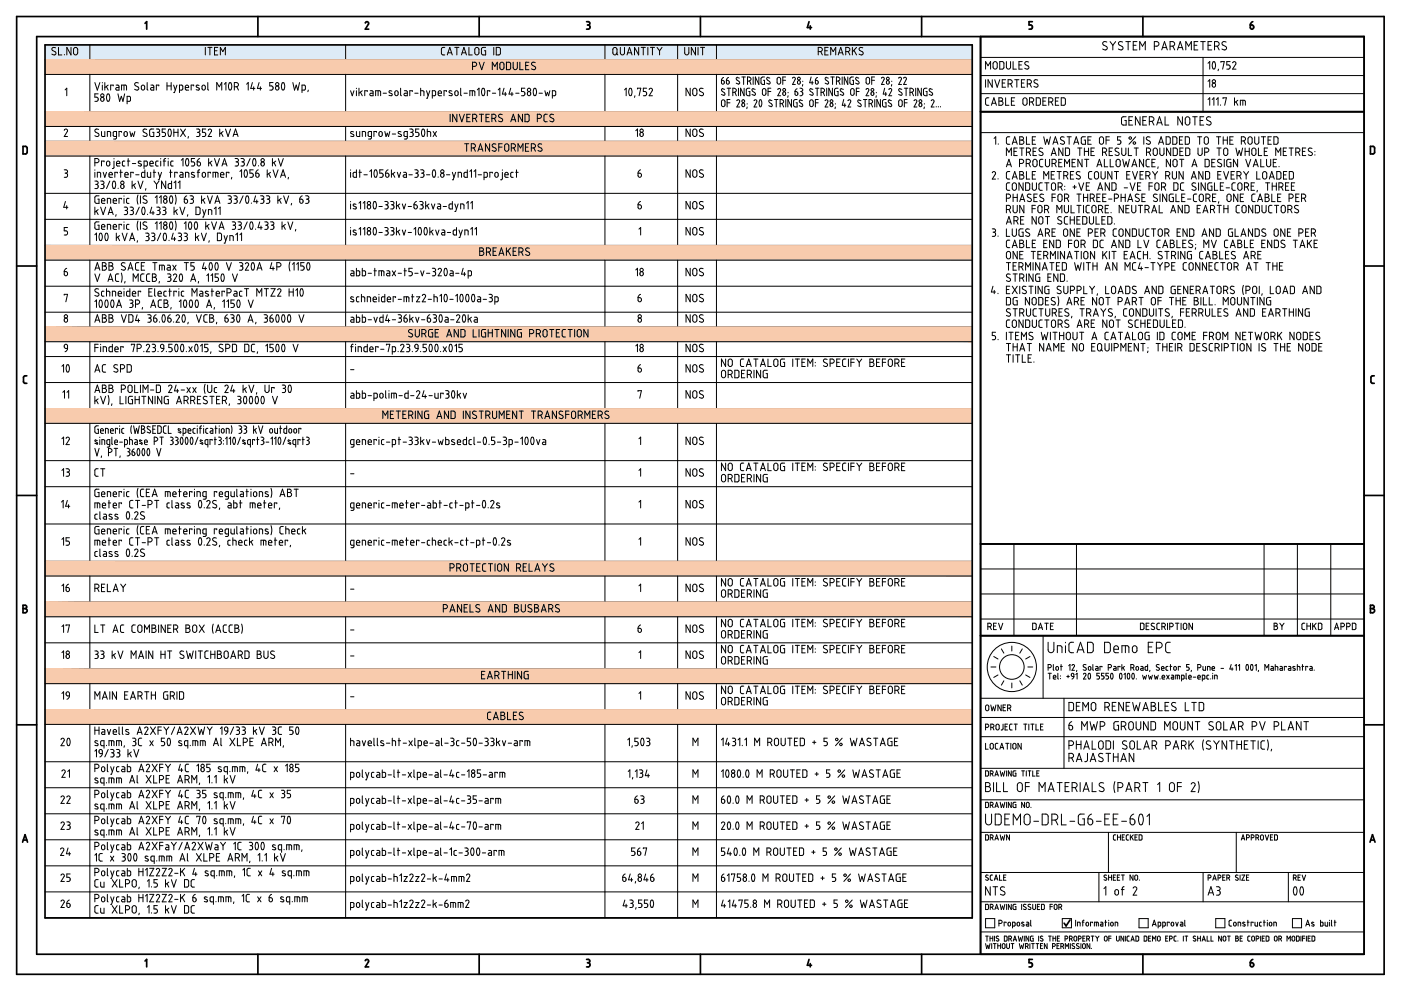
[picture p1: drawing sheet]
<svg xmlns="http://www.w3.org/2000/svg" width="420mm" height="297mm" viewBox="0 0 420 297" stroke-linecap="round" stroke-linejoin="round" font-family="sans-serif">
<g fill="none" stroke="#000" stroke-width=".51">
<path d="M5 5h410.1v287h-410.1zM11 11h398.1v275h-398.1zM13.5 13.5h278.1v261.6h-278.1zM43.5 7l.5-.5v2.2M77.3 5v6M109.6 6.9a.51 .51 0 0 1 .6-.4 .51 .51 0 0 1 .3 .7l-.9 1.5h1M143.7 5v6M175.9 6.5h.5a.5 .5 0 0 1 .5 .5 .5 .5 0 0 1-.5 .5M176.2 7.5h.2M176.4 7.5l.4 .2v.8l-.9 .2M210.1 5v6M242.6 6.5l-.5 1.8h1.3"/>
<path d="M243 7.7v1M276.4 5v6M294.1 11v275M309.6 6.5h-1v1l.8 .1 .2 .4M309.6 8v.3M309.6 8.2l-.2 .5h-.8M342.8 5v6M375 7.5h.5a.58 .58 0 0 1 .6 .5 .58 .58 0 0 1-.5 .6 .58 .58 0 0 1-.6-.4zM375.7 6.5l-.5 .4-.2 .6M294.1 33.5h115M6.9 43.9h.8l.4 .2 .1 1.5-.3 .5h-1zM412.2 44.4v1.2"/>
<path d="M412.2 44.4l-.2-.4-1-.1v2.2h1l.2-.5M5 79.7h6M409.1 79.7h6M7.5 114.9h.5M7.5 112.6h.5M7.5 112.6l-.5 .5 .1 1.6 .4 .2M411.6 114.9h.5M411.6 112.6h.5M411.6 112.6l-.5 .5 .1 1.6 .4 .2M5 148.5h6M409.1 148.5h6M294.1 163h115"/>
<path d="M6.9 182.4h.6M7.5 181.4a.5 .5 0 0 1 .5 .5 .5 .5 0 0 1-.5 .5 .63 .63 0 0 1 .7 .6 .63 .63 0 0 1-.7 .7M7.5 181.4h-.6v2.3h.6M294.1 190.5h115M411 181.4h.6a.5 .5 0 0 1 .5 .5 .5 .5 0 0 1-.5 .5 .62 .62 0 0 1 .6 .6 .62 .62 0 0 1-.6 .7h-.6zM411 182.4h.6M5 217.3h6M409.1 217.3h6M6.8 252.4l.7-2.2 .8 2.2M7 251.8h1.1M410.9 252.4l.7-2.2 .8 2.2M411.1 251.8h1.1"/>
<path d="M320.9 275.7l-1.2 1.8-.6-.8M43.5 288.1l.5-.5v2.2M77.3 286v6M109.6 288a.51 .51 0 0 1 .6-.4 .51 .51 0 0 1 .3 .7M110.5 288.3l-.9 1.5h1M143.7 286v6M175.9 287.6h.5a.5 .5 0 0 1 .5 .5 .5 .5 0 0 1-.5 .5M175.9 289.8h.5M176.2 288.6h.2M176.4 288.6a.57 .57 0 0 1 .5 .7l-.5 .5M210.1 286v6M242.6 287.6l-.5 1.7h1.3"/>
<path d="M243 288.8v1M276.4 286v6M308.6 289.8h.5M309.6 287.6h-1v1h.8l.2 .5M309.6 289.1v.2M309.6 289.3l-.5 .5M342.8 286v6M375 288.6h.5a.58 .58 0 0 1 .6 .4 .58 .58 0 0 1-.5 .7 .58 .58 0 0 1-.6-.4zM375.7 287.6l-.5 .3-.2 .7"/>
</g>
<g fill="none" stroke="#000" stroke-width=".3">
<path d="M13.5 17.9h278.1M16.7 14.3a.6 .6 0 0 0-.9 0 .6 .6 0 0 0 0 .9l.7 .3a.57 .57 0 0 1 .1 .9 .57 .57 0 0 1-.8-.1l-.3-.1M17.5 14.2v2.3h1M19.3 16.3v.2M21.3 14.2v2.3l-1.3-2.3v2.3M22.2 14.4l.5-.2 .4 .2 .2 1.4a.63 .63 0 0 1-.6 .7 .63 .63 0 0 1-.7-.7zM26.9 13.5v4.4M61.6 14.2v2.3M62.3 14.2h1.3M62.9 14.2v2.3M64.3 15.2h.8M65.3 14.2h-1v2.3h1"/>
<path d="M66.1 16.5v-2.3l.7 1.3 .8-1.3v2.3M103.7 13.5v4.4M132.9 14.2l-.5 .5v1.3l.2 .4 .8 .1M132.9 14.2h.5M134.1 16.5l.8-2.3 .7 2.3M134.3 15.8h1.1M136.4 14.2h1.2M137 14.2v2.3M138.4 16.5l.7-2.3 .8 2.3M138.6 15.8h1.1M140.6 14.2v2.3h1M141.7 19.9h.6a.63 .63 0 0 0 .7-.6 .63 .63 0 0 0-.7-.7h-.6v2.3"/>
<path d="M142.6 14.4l.4-.2 .5 .2 .1 1.4a.63 .63 0 0 1-.6 .7 .63 .63 0 0 1-.6-.7zM143.7 18.6l.8 2.3 .7-2.3M144.9 14.2h.7M144.9 14.2l-.5 .5v1.3l.2 .4 1 .1v-1.3h-.3M148.1 14.2v2.3M149.6 14.2h-.8v2.3h.8l.4-.3 .1-1.5-.5-.5M150.1 18.8l.4-.2 .5 .2 .1 1.5a.63 .63 0 0 1-.6 .6 .63 .63 0 0 1-.6-.6zM151.9 18.6h.7l.5 .3v1.5l-.2 .4-1 .1zM153.9 18.6v1.7a.63 .63 0 0 0 .6 .6 .63 .63 0 0 0 .6-.6l.1-1.7M155.9 18.6v2.3h1M157.6 19.6h.8M158.6 18.6h-1v2.3h1"/>
<path d="M160.5 18.8a.59 .59 0 0 0-.9-.1 .59 .59 0 0 0 .1 .9l.7 .3a.57 .57 0 0 1 .1 .9 .57 .57 0 0 1-.9 0l-.2-.2M181.4 13.5v4.4M184 14.4l.4-.2 .5 .2 .1 1.4a.63 .63 0 0 1-.6 .7 .63 .63 0 0 1-.6-.7zM184.8 16l.5 .5M186 14.2v1.6a.63 .63 0 0 0 .7 .7 .63 .63 0 0 0 .6-.7v-1.6M188 16.5l.8-2.3 .7 2.3M188.3 15.8h1M191.5 14.2v2.3l-1.2-2.3v2.3M192.3 14.2h1.2M192.9 14.2v2.3M194.3 14.2v2.3M195.1 14.2h1.2"/>
<path d="M195.7 14.2v2.3M197 14.2l.8 1M197.8 15.2v1.3M198.5 14.2l-.7 1M203.2 13.5v4.4M205.3 14.2v1.6a.63 .63 0 0 0 .7 .7 .63 .63 0 0 0 .6-.7v-1.6M208.6 14.2v2.3l-1.3-2.3v2.3M209.3 14.2v2.3M210.1 14.2h1.2M210.7 14.2v2.3M214.9 13.5v4.4M246 14.2h-.6v2.3"/>
<path d="M246 14.2a.63 .63 0 0 1 .6 .6 .63 .63 0 0 1-.6 .7h-.6M246.1 15.5l.5 1M247.4 15.2h.7M248.4 14.2h-1v2.3h1M249.1 16.5v-2.3l.8 1.3 .7-1.3v2.3M251.4 16.5l.7-2.3 .8 2.3M251.6 15.8h1.1M254.3 14.2h-.7v2.3M254.3 14.2a.63 .63 0 0 1 .6 .6 .63 .63 0 0 1-.6 .7h-.7M254.4 15.5l.5 1M255.6 14.2v2.3M256.1 15.1l.8 1.4"/>
<path d="M256.9 14.2l-1.3 1.4M258.8 14.3a.6 .6 0 0 0-.9 0 .6 .6 0 0 0 0 .9l.7 .3a.57 .57 0 0 1 .1 .9 .57 .57 0 0 1-.8-.1l-.3-.1M294.1 17.2h115M298 18.6l.4-.1 .5 .1 .2 1.5a.63 .63 0 0 1-.7 .6 .63 .63 0 0 1-.6-.6zM299.8 18.5h.8l.4 .2 .1 1.5-.3 .4-1 .1zM301.8 18.5v1.6a.63 .63 0 0 0 .6 .6 .63 .63 0 0 0 .7-.6v-1.6M303.8 18.5v2.2h1M305.6 19.5h.7M306.6 18.5h-1v2.2h1M308.4 18.6a.6 .6 0 0 0-.8-.1 .6 .6 0 0 0 0 .9l.7 .4a.57 .57 0 0 1 .1 .8 .57 .57 0 0 1-.9 0l-.2-.1M331.8 13.9a.63 .63 0 0 1 .1 1 .63 .63 0 0 1-1-.1l-.2-.1M331.9 12.6a.66 .66 0 0 0-.9-.1 .66 .66 0 0 0 0 1l.8 .4"/>
<path d="M332.9 12.5l.8 1.1M333.7 13.6v1.4M334.6 12.5l-.9 1.1M336.5 13.9a.63 .63 0 0 1 .1 1 .63 .63 0 0 1-.9-.1l-.3-.1M336.7 12.6a.66 .66 0 0 0-1-.1 .66 .66 0 0 0 0 1l.8 .4M337.6 12.5h1.4M338.3 12.5v2.5M339.9 13.6h.8M341 12.5h-1.1v2.5h1.1M341.8 15v-2.5l.8 1.3 .9-1.3v2.5M346.2 13.8l.7 .1a.69 .69 0 0 0 .7-.7 .69 .69 0 0 0-.7-.7h-.7v2.5M348.4 15l.8-2.5 .9 2.5"/>
<path d="M348.6 14.3h1.2M350.9 13.8l.7 .1a.69 .69 0 0 0 .7-.7 .69 .69 0 0 0-.7-.7h-.7v2.5M351.7 13.8l.6 1.2M353.1 15l.8-2.5 .9 2.5M353.4 14.3h1.2M355.6 15v-2.5l.9 1.3 .8-1.3v2.5M358.1 13.6h.9M359.2 12.5h-1.1v2.5h1.1M360.1 12.5h1.4M360.8 12.5v2.5M360.8 17.2v16.3M362.3 13.6h.8"/>
<path d="M362.3 19l.5-.5v2.2M363.4 12.5h-1.1v2.5h1.1M363.8 18.6l.1-.1a1.28 1.28 0 0 1 .5 1.9l-.2 .3a1.28 1.28 0 0 1-.5-1.9zM364.2 13.8l.7 .1a.69 .69 0 0 0 .7-.7 .69 .69 0 0 0-.7-.7h-.7v2.5M365.1 13.8l.5 1.2M366.2 18.7v-.2h1l-.5 2.2M367.5 13.9a.63 .63 0 0 1 .2 1 .63 .63 0 0 1-1-.1l-.2-.1M367.7 12.6a.66 .66 0 0 0-1-.1 .66 .66 0 0 0 .1 1l.7 .4M368.9 18.5h-1v1h.5a.64 .64 0 0 1 .5 .6 .64 .64 0 0 1-.5 .6h-.5M369.7 18.7a.5 .5 0 0 1 .7-.2 .5 .5 0 0 1 .2 .7l-.9 1.5h1M369.7 18.7v.1M13.5 33.5h278.1"/>
<path d="M13.5 22.3h278.1M13.5 37.9h278.1M19.3 39.1a.5 .5 0 0 1 .6-.4 .5 .5 0 0 1 .3 .7l-.9 1.5h1M19.5 26.9l.5-.5v2.3M26.9 22.3v11.2M26.9 37.9v4.5M28.4 24.7l.8 2.3 .8-2.3M28.9 29.1l.5 .3v.7l-1 .3M29.4 28.1h-1v1h.5M29.6 38.8a.59 .59 0 0 0-.9-.1 .59 .59 0 0 0 0 .9l.7 .4a.57 .57 0 0 1 .1 .8 .57 .57 0 0 1-.8 0l-.3-.1M30.4 39.4v1.1l.4 .4h.6v-1.5M30.7 24.7v.2"/>
<path d="M30.7 25.5v1.5M31.4 24.7v2.3M31.9 25.9l.5 1.1M32.2 28.3l.1-.1a1.28 1.28 0 0 1 .5 1.8l-.2 .3a1.28 1.28 0 0 1-.5-1.8zM32.4 25.5l-1 .7M34 25.8v-.3h-.8v1.5M34.8 25.5l.7 .1 .2 .3v1.1h-.8l-.2-.4 .2-.3 .8-.1M35.4 28.1l.5 2.3 .5-1.5 .5 1.5 .5-2.3M36.4 27v-1.5h1.2l.3 .4 .1 1.1M36.4 39.7v-.3h-.7v1.5M37.2 25.5v1.5M37.3 39.7a.49 .49 0 0 1 .5-.3 .49 .49 0 0 1 .4 .5v.5a.5 .5 0 0 1-.5 .5 .5 .5 0 0 1-.5-.5z"/>
<path d="M38.1 30.4l1-.2v-.9l-.2-.4h-.8v2.2M38.9 39.4l.4 1.5 .4-1 .4 1 .3-1.5M41.5 24.9a.59 .59 0 0 0-.9-.1 .59 .59 0 0 0 .1 .9l.7 .4a.57 .57 0 0 1 .1 .8 .57 .57 0 0 1-.9 0l-.2-.1M42.4 26.5v-.5a.5 .5 0 0 1 .5-.5 .5 .5 0 0 1 .5 .5v.5M42.4 26.5a.5 .5 0 0 0 .5 .5 .5 .5 0 0 0 .5-.5M44 38.8a.6 .6 0 0 0-.9-.1 .6 .6 0 0 0 .1 .9l.7 .4a.57 .57 0 0 1 .1 .8 .57 .57 0 0 1-.9 0l-.2-.1M44.1 24.7v2.1l.3 .2M44.9 39.2v1.2l.2 .5h1v-1.2h-.3M45.3 25.5l.6 .1 .2 .3v1.1h-.8l-.2-.4 .2-.3 .8-.1M46.1 38.7h-1l-.2 .5M46.9 38.7h.5a.5 .5 0 0 1 .5 .5 .5 .5 0 0 1-.5 .5M47.1 39.7h.3"/>
<path d="M47.4 39.7a.57 .57 0 0 1 .5 .7l-.3 .5h-.7M47.6 25.8v-.3h-.7v1.5M49.6 38.7h-1v1h.8l.2 .7-.2 .5h-.8M50.1 24.7v2.3M50.1 25.8h1.2M50.6 38.8l.1-.1a1.28 1.28 0 0 1 .5 1.9l-.2 .3a1.28 1.28 0 0 1-.5-1.9zM51.3 24.7v2.3M52.1 25.5l.5 1.5M52.1 39.7h1.3M52.1 38.7v2.2M53.1 25.5l-.8 2.2h-.2M53.4 38.7v2.2"/>
<path d="M53.8 27l1-.2v-.9l-.2-.3-.8-.1v2.2M54.1 38.7l1.5 2.2M55.6 26.2h1v-.2a.5 .5 0 0 0-.5-.5 .5 .5 0 0 0-.5 .5l.2 1h.8M55.6 38.7l-1.5 2.2M58.1 25.8v-.3h-.8v1.5M58.9 38.7h.5a.5 .5 0 0 1 .5 .5 .5 .5 0 0 1-.5 .5M59.2 39.7h.3M59.4 39.7a.57 .57 0 0 1 .5 .7l-.2 .5h-.8M59.7 25.6a.42 .42 0 0 0-.6-.1 .42 .42 0 0 0-.1 .6l.8 .4a.54 .54 0 0 1-.4 .5 .54 .54 0 0 1-.6-.1M60.6 26.5a.5 .5 0 0 0 .5 .5 .5 .5 0 0 0 .5-.5M60.6 26.5v-.5a.5 .5 0 0 1 .5-.5 .5 .5 0 0 1 .5 .5v.5M61.7 38.7h-1v1h.8l.2 .7-.2 .5h-.8"/>
<path d="M62.3 24.7v2.1l.3 .2M62.4 39.1a.51 .51 0 0 1 .7-.4 .51 .51 0 0 1 .3 .7l-1 1.5h1.1M65 27v-2.3l.8 1.3 .7-1.3v2.3M65.9 38.7v2.2M66.3 39.8l.6 1.1M66.9 39.4l-1 .8M67.3 25.3l.5-.6v2.3M67.6 38.7l.8 2.2 .7-2.2M68.8 24.9l.1-.1a1.28 1.28 0 0 1 .5 1.8l-.2 .4a1.28 1.28 0 0 1-.5-1.9zM70.3 26h.6a.63 .63 0 0 0 .6-.6 .63 .63 0 0 0-.6-.6l-.6-.1v2.3M71 26l.5 1M74 25.3l.4-.6v2.3"/>
<path d="M75.7 24.7l-.5 1.8h1.3M76.1 26v1M77.7 24.7l-.5 1.8h1.2M78.1 26v1M81.4 25.8l.4 .2 .1 .5M81.9 26.5l-.3 .4-.7 .1M81.9 24.7h-1v1.1h.5M82.6 26.5a.55 .55 0 0 1 .5-.7 .55 .55 0 0 1 .6 .7M82.6 26.5a.5 .5 0 0 0 .5 .5 .5 .5 0 0 0 .5-.5M84.6 24.9l.1-.1a1.28 1.28 0 0 1 .5 1.8l-.2 .4a1.28 1.28 0 0 1-.5-1.9zM87.8 24.7l.5 2.3 .5-1.5 .5 1.5 .5-2.3M90.6 27h.6"/>
<path d="M91.2 25.5l.4 .4M91.2 25.5h-.6v2.2M91.6 26.6l-.4 .4M91.6 25.9v.7M92.5 27l-.2 .5M103.7 22.3v11.2M103.7 37.9v4.5M105.1 27.2l.5 1.5 .6-1.5M106 39.5a.42 .42 0 0 0-.6-.1 .42 .42 0 0 0-.1 .6l.8 .4a.54 .54 0 0 1-.4 .6 .54 .54 0 0 1-.6-.2M106.9 39.4v1.1l.4 .4h.6v-1.5M106.9 26.4v.2M106.9 27.2v1.5"/>
<path d="M107.7 26.4v2.3M108.1 27.6l.5 1.1M108.6 27.2l-.9 .7M110.2 27.4v-.2h-.8v1.5M110.4 39.8l.2-.3 .8-.1-.1 2.1-.8 .2M110.4 39.8v.8M111 27.2h.5M111.5 27.2l.4 .4v1.1l-1-.2 .2-.5 .8-.1M112.9 39.7v-.3h-.8v1.5M113.4 27.2v1.5M113.9 39.5a.49 .49 0 0 1 .7 .4v.5a.5 .5 0 0 1-.5 .5 .5 .5 0 0 1-.5-.5zM114.1 27.6l-.3-.4h-1.2v1.5"/>
<path d="M114.2 27.6v1.1M114.9 27.9h1M115.4 39.4l.4 1.5 .3-1 .4 1 .4-1.5M117.5 27.3a.42 .42 0 0 0-.6-.1 .42 .42 0 0 0-.1 .6l.8 .4a.54 .54 0 0 1-.3 .5 .54 .54 0 0 1-.7-.1M118.5 27.4a.5 .5 0 0 1 .5-.2 .5 .5 0 0 1 .4 .5v.5a.5 .5 0 0 1-.5 .5 .5 .5 0 0 1-.5-.5zM120.1 26.4v2M120.1 28.4l.3 .3M120.3 39.5a.42 .42 0 0 0-.6-.1 .42 .42 0 0 0-.1 .6l.6 .3M121.3 27.2h.7l.1 .4 .1 1.1-.9-.1-.2-.3 .2-.3 .9-.1M122.9 38.7h.5a.5 .5 0 0 1 .5 .5 .5 .5 0 0 1-.5 .5M123.1 39.7h.3M123.4 39.7l.4 .2v.8l-.9 .2"/>
<path d="M123.7 27.4v-.2h-.8v1.5M124.4 27.9h1M125.6 38.7h-.9v1h.4a.57 .57 0 0 1 .5 .7l-.2 .5h-.7M126.2 27.2l.9 .2v1.3M126.2 26.4v2.3M126.6 38.8l.2-.1a1.28 1.28 0 0 1 .5 1.9l-.3 .3a1.28 1.28 0 0 1-.5-1.9zM127.9 27.2l.5 1.5M128.1 39.4l1 .2 .1 1.3M128.1 38.7v2.2M128.9 27.2l-.8 2.2h-.2M129.9 39.4l1 1.5M130.6 27.6v.7"/>
<path d="M130.7 27.6l-.2-.4h-.9v2.2M130.7 28.3l-.2 .3-.9 .1M130.9 39.4l-1 1.5M131.4 27.9h1v-.2a.5 .5 0 0 0-.5-.5 .5 .5 0 0 0-.5 .5l.1 .8 .9 .2M133.9 27.4v-.2h-.7v1.5M135 34.2v2.3M135.5 27.3a.42 .42 0 0 0-.6-.1 .42 .42 0 0 0-.1 .6l.8 .4a.54 .54 0 0 1-.3 .5 .54 .54 0 0 1-.6-.1M136.5 27.4a.49 .49 0 0 1 .5-.2 .49 .49 0 0 1 .4 .5v.5a.5 .5 0 0 1-.5 .5 .5 .5 0 0 1-.5-.5zM137 34.2v2.3l-1.3-2.3v2.3M137.8 34.2l.7 2.3 .8-2.3M138.2 26.4v2l.2 .3M139.1 27.9h1"/>
<path d="M140 35.2h.8M140.9 28.7v-1.5h1.1l.4 .4v1.1M141 34.2h-1v2.3h1M141.6 27.2v1.5M141.8 35.5h.6a.63 .63 0 0 0 .6-.6 .63 .63 0 0 0-.6-.7h-.6v2.3M142.5 35.5l.5 1M143.2 26.9l.5-.5v2.3M143.7 34.2h1.3M144.4 34.2v2.3M144.7 26.6l.1-.1a1.28 1.28 0 0 1 .5 1.8l-.3 .4a1.28 1.28 0 0 1-.5-1.9zM145.8 35.2h.7M146.7 34.2h-.9v2.3h.9"/>
<path d="M146.9 27.4v-.2h-.7v1.5M147.5 35.5h.6a.63 .63 0 0 0 .7-.6 .63 .63 0 0 0-.7-.7h-.6v2.3M147.6 20.9v-2.3l.8 1.3 .7-1.3v2.3M147.7 27.9h1M148.3 35.5l.5 1M149.4 26.9l.5-.5v2.3M150.6 34.4a.59 .59 0 0 0-.8-.1 .59 .59 0 0 0 0 .9l.7 .3a.57 .57 0 0 1 .1 .9 .57 .57 0 0 1-.9 0l-.2-.2M151.2 26.4l-.5 1.8h1.2M151.5 27.7v1M153.2 26.4l-.5 1.8h1.2M153.2 36.5l.7-2.3 .8 2.3M153.4 35.9h1.1"/>
<path d="M153.5 27.7v1M154.7 27.9h1M156.7 34.2v2.3l-1.3-2.3v2.3M157.4 28.2l-.2 .4-.8 .1M157.4 26.4h-1v1l.8 .1 .2 .4M157.4 27.9v.3M157.4 34.2h.8l.4 .3 .1 1.5-.3 .4-1 .1zM160.2 26.6l.1-.1a1.28 1.28 0 0 1 .5 1.8l-.2 .4a1.28 1.28 0 0 1-.5-1.9zM161.1 35.5h.7a.63 .63 0 0 0 .6-.6 .63 .63 0 0 0-.6-.7h-.7v2.3M161.6 27.9h1.1M163.4 27.2l.4 1.5 .4-1 .3 1 .4-1.5M164.1 34.2l-.7 .1-.3 .4 .1 1.5 .9 .3"/>
<path d="M165.7 28.7l.9-.2 .1-.9-.2-.4h-.8v2.2M166 34.4a.59 .59 0 0 0-.9-.1 .59 .59 0 0 0 .1 .9l.7 .3a.57 .57 0 0 1 .1 .9 .57 .57 0 0 1-.9 0l-.2-.2M181.4 22.3v11.2M181.4 37.9v4.5M187.3 26.9l.5-.5v2.3M188.8 26.6l.1-.1a1.28 1.28 0 0 1 .5 1.8l-.2 .4a1.28 1.28 0 0 1-.5-1.9zM190.4 28.7l-.1 .5M190.7 39.2l.5-.5v2.2M191.2 26.7v-.3h1l-.5 2.3M193.9 26.4h-1v1l.8 .1 .2 .7-.2 .4-.8 .1M194.7 26.8a.51 .51 0 0 1 .6-.3 .51 .51 0 0 1 .3 .7l-.9 1.5h1M203.2 22.3v11.2"/>
<path d="M203.2 37.9v4.5M207 26.4v2.3l-1.3-2.3v2.3M207 38.7v2.2l-1.3-2.2v2.2M207.9 26.6l.5-.2 .4 .2 .2 1.5a.63 .63 0 0 1-.6 .6 .63 .63 0 0 1-.7-.6zM210.7 27.7a.57 .57 0 0 1 .1 .9 .57 .57 0 0 1-.8 0l-.3-.2M210.7 40a.57 .57 0 0 1 .1 .8 .57 .57 0 0 1-.8 0l-.3-.1M210.9 26.6a.59 .59 0 0 0-.9-.1 .59 .59 0 0 0 0 .9l.7 .3M210.9 38.8a.59 .59 0 0 0-.9-.1 .59 .59 0 0 0 0 .9l.7 .4M214.9 22.3v11.2M214.9 37.9v4.5M216.4 24.1v.9a.52 .52 0 0 0 .9-.1 .52 .52 0 0 0-.5-.8M216.4 24.1h.4"/>
<path d="M216.4 28.3l.6 .2M216.6 27.4l.6 .3M216.6 30a.53 .53 0 0 1 .8 .4v1a.53 .53 0 0 1-.5 .6 .53 .53 0 0 1-.5-.6v-1zM216.8 26.5l-.4 .4 .2 .4M216.8 26.7l.5 .1M217 23.2l-.5 .3-.1 .6M217.2 27.8l.2 .4-.4 .4M217.8 24.1l.1 .9a.52 .52 0 0 0 .9-.1 .52 .52 0 0 0-.5-.8M217.8 24.1h.5M218.1 26.4h1M218.1 30.8h.8M218.5 23.2l-.5 .3-.1 .6"/>
<path d="M218.6 26.4v2.3M218.9 29.8h-.8v2.3M219.8 27.7h.5M220.3 26.5a.53 .53 0 0 1 .5 .6 .53 .53 0 0 1-.5 .5M220.3 26.4h-.5v2.3M220.4 27.7l.4 1M220.8 24.9l.6 .2M221 24l.6 .4M221 30.1v.1M221 30.1a.43 .43 0 0 1 .6-.2 .43 .43 0 0 1 .2 .6M221.2 23.1l-.4 .5 .2 .3M221.2 23.3l.5 .1"/>
<path d="M221.5 26.4v2.3M221.6 24.4l.2 .4-.4 .4M221.8 30.6l-.8 1.5h.8M222.5 23.1h1M223 23.1v2.2M223.2 26.4v2.3l-1.1-2.3v2.3M224.1 32.1l-.1 .5M224.1 31.1v.1M224.2 24.3h.5M224.2 26.5l-.4 .4v1.3l.4 .4M224.2 26.4h.7M224.6 27.4h.3v1.3h-.7"/>
<path d="M224.7 23.1h-.5v2.2M224.7 23.2a.53 .53 0 0 1 .5 .5 .53 .53 0 0 1-.5 .5M224.8 24.3l.4 1M225.5 28.3l.6 .2M225.7 27.4l.6 .3M225.9 23.1v2.2M225.9 26.5l-.4 .4 .2 .4M225.9 26.7l.6 .1M226.2 30.1a.43 .43 0 0 1 .6-.2 .43 .43 0 0 1 .1 .6M226.2 30.1l-.1 .1M226.3 27.8l.3 .4-.5 .4M226.9 30.6l-.8 1.5h.9"/>
<path d="M227.6 23.1v2.2l-1.1-2.2v2.2M227.8 30.1l-.2 .8 .2 .9M228.3 30h-.5M228.3 31.9h-.5M228.3 30.1l.2 .8-.2 .9M228.6 23.1l-.4 .5v1.2l.4 .4M228.6 23.1h.7M228.9 26.6a.53 .53 0 0 1 .8 .5v1a.53 .53 0 0 1-.5 .5 .53 .53 0 0 1-.6-.5v-1zM229 24.1h.3v1.2h-.7M229.9 24.9l.7 .2M230.1 24l.6 .4M230.3 27.4h.9"/>
<path d="M230.3 23.1l-.4 .5 .2 .3M230.3 23.3l.6 .1M230.6 31.7l.6 .2M230.7 24.4l.3 .4-.4 .4M230.8 30.8l.6 .3M231 29.9l-.4 .4 .2 .4M231 30.1l.5 .1M231.2 26.4h-.9v2.3M231.4 31.2l.2 .4-.4 .4M232.3 29.8h1M232.8 29.8v2.3M233.3 23.2a.54 .54 0 0 1 .8 .5v1a.53 .53 0 0 1-.5 .5 .53 .53 0 0 1-.5-.5v-1z"/>
<path d="M233.3 26.7v.1M233.3 26.7a.43 .43 0 0 1 .6-.1 .43 .43 0 0 1 .2 .6M234 31.1h.5M234.1 27.2l-.8 1.5h.8M234.5 29.8h-.5v2.3M234.5 29.9a.53 .53 0 0 1 .5 .5 .53 .53 0 0 1-.5 .6M234.6 31.1l.4 1M234.8 24.1h.8M235.6 23.1h-.8v2.2M235.6 29.8v2.3M236.3 28.7l-.1 .5M236.3 27.7v.1"/>
<path d="M237.4 29.8v2.3l-1.1-2.3v2.3M237.7 23.4a.43 .43 0 0 1 .6-.2 .43 .43 0 0 1 .2 .6M238.4 29.9l-.4 .4v1.3l.4 .4M238.4 27.4l.1 1a.52 .52 0 0 0 .8-.2 .52 .52 0 0 0-.5-.7M238.4 27.4h.4M238.4 29.8h.7M238.5 23.8l-.8 1.5h.8M238.7 30.8h.4v1.3h-.7M239.1 26.6l-.5 .3-.2 .5M239.7 31.7l.6 .2M239.9 26.4h.4M239.9 28.7h.4"/>
<path d="M239.9 30.8l.6 .3M240.1 27.4h.2M240.1 29.9l-.4 .4 .2 .4M240.1 30.1l.6 .1M240.3 26.5l.5 .4-.5 .5M240.3 27.5l.5 .4-.1 .5-.4 .2M240.5 31.2l.3 .4-.5 .4M240.7 25.3l-.1 .5M240.7 24.3v.1M242.8 28.3l.7 .2M243.1 27.4l.6 .3M243.1 30a.52 .52 0 0 1 .8 .4v1a.53 .53 0 0 1-.5 .6 .53 .53 0 0 1-.6-.6v-1z"/>
<path d="M243.2 23.1l-.4 1.7h1.1M243.3 26.5l-.5 .4 .3 .4M243.3 26.7l.5 .1M243.6 24.3v1M243.7 27.8l.2 .4-.4 .4M244.5 26.4h1.1M244.5 30.8h.9M245 24.1a.5 .5 0 0 1 .4 .7 .5 .5 0 0 1-.8 .2l-.1-.2M245 24.1h-.5v.7M245.1 26.4v2.3M245.2 23.2l-.5 .3-.2 .6M245.4 29.8h-.9v2.3"/>
<path d="M246.2 27.7h.6M246.8 26.4h-.6v2.3M246.8 26.5a.53 .53 0 0 1 .5 .6 .53 .53 0 0 1-.5 .5M246.9 27.7l.4 1M247.5 24.9l.6 .2M247.5 30.1v.1M247.5 30.1a.43 .43 0 0 1 .6-.2 .43 .43 0 0 1 .1 .6M247.7 24l.6 .4M247.9 23.1l-.4 .5 .2 .3M247.9 23.3l.5 .1M247.9 26.4v2.3M248.2 30.6l-.7 1.5h.8"/>
<path d="M248.3 24.4l.2 .4-.4 .4M249.2 23.1h1M249.6 26.4v2.3l-1-2.3v2.3M249.7 23.1v2.2M250.5 32.1l-.1 .5M250.5 31.1v.1M250.7 26.5l-.4 .4v1.3l.4 .4M250.7 26.4h.6M250.8 24.3h.6M251 27.4h.3v1.3h-.6M251.4 23.1h-.6v2.2M251.4 23.2a.53 .53 0 0 1 .5 .5 .53 .53 0 0 1-.5 .5"/>
<path d="M251.5 24.3l.4 1M252 28.3l.6 .2M252.2 27.4l.6 .3M252.4 26.5l-.4 .4 .2 .4M252.4 26.7l.5 .1M252.6 23.1v2.2M252.8 27.8l.2 .4-.4 .4M253 29.8l-.4 1.8h1.1M253.3 31.1v1M254.3 23.1v2.2l-1.1-2.2v2.2M254.4 30.1l-.1 .1M254.4 30.1a.43 .43 0 0 1 .5-.2 .43 .43 0 0 1 .2 .6"/>
<path d="M255.1 27.1v1M255.1 30.6l-.8 1.5h.9M255.1 27.1a.53 .53 0 0 1 .5-.6 .53 .53 0 0 1 .6 .6v1a.53 .53 0 0 1-.6 .5 .53 .53 0 0 1-.5-.5M255.3 23.1h.6M255.3 23.1l-.4 .5v1.2l.4 .4M255.6 24.1h.3v1.2h-.6M256.6 24.9l.6 .2M256.8 27.4h.9M256.8 24l.6 .4M257 23.1l-.4 .5 .2 .3M257 23.3l.5 .1M257.2 31.7l.7 .2"/>
<path d="M257.4 24.4l.3 .4-.5 .4M257.5 30.8l.6 .3M257.7 29.9l-.5 .4 .3 .4M257.7 30.1l.5 .1M257.7 26.4h-.9v2.3M258.1 31.2l.2 .4-.4 .4M258.9 29.8h1.1M259.5 29.8v2.3M259.8 26.7l-.1 .1M259.8 26.7a.43 .43 0 0 1 .6-.1 .43 .43 0 0 1 .1 .6M260 23.2a.54 .54 0 0 1 .8 .5v1a.53 .53 0 0 1-.5 .5 .53 .53 0 0 1-.6-.5v-1zM260.5 27.2l-.8 1.5h.9"/>
<path d="M260.6 31.1h.6M261.2 29.8h-.6v2.3M261.2 29.9a.53 .53 0 0 1 .5 .5 .53 .53 0 0 1-.5 .6M261.3 31.1l.4 1M261.4 24.1h.9M262.3 23.1h-.9v2.2M262.3 29.8v2.3M262.8 28.7l-.1 .5M262.8 27.7v.1M264 29.8v2.3l-1-2.3v2.3M264.4 23.4a.43 .43 0 0 1 .5-.2 .43 .43 0 0 1 .2 .6M265.1 29.8h.6"/>
<path d="M265.1 29.9l-.4 .4v1.3l.4 .4M265.1 23.8l-.7 1.5h.8M265.3 26.4l-.4 1.8h1M265.4 30.8h.3v1.3h-.6M265.6 27.7v1M266.4 31.7l.6 .2M266.6 30.8l.6 .3M266.6 26.7v.1M266.6 26.7a.43 .43 0 0 1 .6-.1 .43 .43 0 0 1 .2 .6M266.8 29.9l-.4 .4 .2 .4M266.8 30.1l.5 .1M267.2 31.2l.2 .4-.4 .4"/>
<path d="M267.4 27.2l-.8 1.5h.8M267.4 25.3l-.1 .5M267.4 24.3v.1M269.5 28.3l.6 .2M269.5 23.4a.43 .43 0 0 1 .6-.2 .43 .43 0 0 1 .2 .6M269.7 27.4l.6 .3M269.8 30a.54 .54 0 0 1 .8 .4v1a.53 .53 0 0 1-.6 .6 .53 .53 0 0 1-.5-.6v-1zM269.9 26.5l-.4 .4 .2 .4M269.9 26.7l.6 .1M270.3 23.8l-.8 1.5h.9M270.3 27.8l.3 .4-.5 .4M271 23.4a.43 .43 0 0 1 .6-.2 .43 .43 0 0 1 .2 .6"/>
<path d="M271.2 26.4h1.1M271.2 30.8h.9M271.7 26.4v2.3M271.8 23.8l-.8 1.5h.8M272.1 29.8h-.9v2.3M272.9 27.7h.5M273.4 26.4h-.5v2.3M273.4 26.5a.53 .53 0 0 1 .6 .6 .53 .53 0 0 1-.6 .5M273.5 27.7l.5 1M274.2 30.1a.43 .43 0 0 1 .6-.2 .43 .43 0 0 1 .1 .6M274.2 30.1l-.1 .1M274.6 26.4v2.3"/>
<path d="M274.9 30.6l-.8 1.5h.9M276.3 26.4v2.3l-1-2.3v2.3M277.2 32.1l-.1 .5M277.2 31.1v.1M277.4 26.4h.6M277.4 26.5l-.5 .4v1.3l.5 .4M277.7 27.4h.3v1.3h-.6M278.6 28.3l.7 .2M278.9 27.4l.6 .3M279.1 26.5l-.5 .4 .3 .4M279.1 26.7l.5 .1M279.3 30.1v.1"/>
<path d="M279.3 30.1a.43 .43 0 0 1 .6-.2 .43 .43 0 0 1 .2 .6M279.5 27.8l.2 .4-.4 .4M280.1 30.6l-.8 1.5h.8M280.8 31.9v.2M281.4 31.9v.2M282 31.9v.2M294.1 22.6h115M294.1 28.1h115M294.1 33.5h115M294.1 39.8h115M295.6 20.7v-2.2l.7 1.2 .8-1.2v2.2M295.6 23.9v2.2"/>
<path d="M296.6 29.3l-.8 .1-.2 .4v1.5l1 .3M297.3 31.6l.8-2.3 .7 2.3M297.5 30.9h1.1M297.6 23.9v2.2l-1.3-2.2v2.2M298.3 23.9l.8 2.2 .7-2.2M299.6 29.3h.6a.5 .5 0 0 1 .5 .5 .5 .5 0 0 1-.5 .5 .62 .62 0 0 1 .6 .6 .62 .62 0 0 1-.6 .7h-.6zM299.6 30.3h.6M300.6 24.9h.7M301.6 23.9h-1v2.2h1M301.6 29.3v2.3h1M302.3 25.1h.6a.63 .63 0 0 0 .7-.6 .63 .63 0 0 0-.7-.6h-.6v2.2M303.1 25.1l.5 1"/>
<path d="M303.3 30.3h.8M304.3 23.9h1.3M304.3 29.3h-1v2.3h1M304.9 23.9v2.2M306.3 24.9h.8M306.9 29.5l.5-.2 .4 .2 .2 1.4a.63 .63 0 0 1-.6 .7 .63 .63 0 0 1-.6-.7zM307.3 23.9h-1v2.2h1M308.1 25.1h.6a.63 .63 0 0 0 .6-.6 .63 .63 0 0 0-.6-.6h-.6v2.2M308.8 30.6h.6a.63 .63 0 0 0 .6-.7 .63 .63 0 0 0-.6-.6h-.6v2.3M308.8 25.1l.5 1M309.5 30.6l.5 1M310.8 29.3h.7l.4 .3 .1 1.5-.2 .4-1 .1z"/>
<path d="M311.2 24a.59 .59 0 0 0-.9 0 .59 .59 0 0 0 0 .8l.8 .4a.57 .57 0 0 1 .1 .8 .57 .57 0 0 1-.9 0l-.2-.1M312.8 30.3h.7M313.8 29.3h-1v2.3h1M314.5 30.6h.6a.63 .63 0 0 0 .7-.7 .63 .63 0 0 0-.7-.6h-.6v2.3M315.3 30.6l.5 1M316.5 30.3h.8M317.5 29.3h-1v2.3h1M318.3 29.3h.7l.4 .3 .1 1.5-.2 .4-1 .1zM337.7 35h-.8l-.5 .3-.1 1.6 .3 .5 1.1 .1v-1.4h-.4M338.6 36.1h.8M339.7 35h-1.1v2.5h1.1M341.9 35v2.5l-1.4-2.5v2.5"/>
<path d="M342.7 36.1h.9M343.9 35h-1.2v2.5h1.2M344.7 36.4h.7a.69 .69 0 0 0 .7-.7 .69 .69 0 0 0-.7-.7h-.7v2.5M345.5 36.4l.6 1.1M346.9 37.5l.8-2.5 .9 2.5M347.1 36.8h1.2M349.4 35v2.5h1.1M354.6 35v2.5l-1.4-2.5v2.5M355.6 35.2l.5-.2 .5 .2 .2 1.6a.69 .69 0 0 1-.7 .7 .69 .69 0 0 1-.7-.7zM357.7 35h1.4M358.4 35v2.5M359.9 36.1h.8"/>
<path d="M361 35h-1.1v2.5h1.1M362.3 24.4l.5-.5v2.2M362.3 29.8l.5-.5v2.3M363.1 35.1a.66 .66 0 0 0-1 0 .66 .66 0 0 0 0 .9l.8 .4a.63 .63 0 0 1 .1 1 .63 .63 0 0 1-.9 0l-.3-.2M363.5 29.8l.5-.5v2.3M364.8 29.8l.5-.5v2.3M365.4 20.7l-.1 .5M366 31.4v.2M366.8 29.6v-.3h1l-.5 2.3M370.2 29.3v2.3M370.7 30.5l.5 1.1M371.2 30.1l-1 .7"/>
<path d="M372 31.6v-1.5h1.3l.2 1.5M372.7 30.1v1.5M13.5 42.4h278.1M13.5 46.8h278.1M13.5 58h278.1M19.3 50.9h.4M19.3 53.1h.4M19.5 51.9h.2M19.8 50.9a.5 .5 0 0 1 .5 .5 .5 .5 0 0 1-.5 .5 .64 .64 0 0 1 .5 .6 .64 .64 0 0 1-.5 .6M26.9 46.8v26.8M28.4 54.3h.5a.5 .5 0 0 1 .5 .5 .5 .5 0 0 1-.5 .5M28.4 48.8h.7"/>
<path d="M28.4 50.9v.1M28.4 51.6v1.5M28.7 55.3h.2M28.9 55.3l.5 .2v.8l-1 .2M29.1 48.8a.63 .63 0 0 0 .6-.7 .63 .63 0 0 0-.6-.6h-.7v2.3M29.2 53.1v-1.5l.9 .2 .1 1.3M29.7 58.7h-.8l-.4 .2-.1 1.5 .3 .5 1 .1v-1.3h-.4M30.2 54.3h.5a.5 .5 0 0 1 .5 .5 .5 .5 0 0 1-.5 .5M30.4 55.3h.3M30.7 55.3l.4 .2v.8l-.9 .2M30.9 51.6l.5 1.5 .5-1.5M31.2 48.5v-.2h-.8v1.5"/>
<path d="M31.9 48.8v.5a.5 .5 0 0 0 .5 .5 .5 .5 0 0 0 .5-.5v-.5M31.9 48.8a.5 .5 0 0 1 .5-.5 .5 .5 0 0 1 .5 .5M32.2 40.9v-1.5l.9 .2 .1 1.3M32.7 52.4h1v-.3a.51 .51 0 0 0-.5-.5 .51 .51 0 0 0-.5 .6l.2 .9h.8M32.9 54.3l-1 2.2M33.9 54.4l.1-.1a1.28 1.28 0 0 1 .5 1.9l-.2 .3a1.28 1.28 0 0 1-.5-1.9zM34.2 48.3v1.8l-.5 .4M34.2 47.5v.1M34.9 48.8a.5 .5 0 0 1 .5-.5 .5 .5 0 0 1 .5 .5M34.9 40.9l-.9-.2-.1-.9 .2-.3 .8-.1v1.9l-.1 .3-.7 .1M34.9 48.8l.1 .8 .9 .2M35.2 51.9v-.3h-.8v1.5"/>
<path d="M35.4 56.4v.1M35.9 48.8v.2h-1M35.9 51.6h.8M36.2 50.9v2.2M36.4 59.7v-.2h-.7v1.5M36.7 49.4l.2 .3 .5 .1M36.7 48.6v.8M37.2 58.7v.1M37.2 59.5v1.5M37.4 48.3h-.5l-.2 .3M37.4 52.4h1v-.3a.5 .5 0 0 0-.5-.5 .5 .5 0 0 0-.5 .6l.1 .8 .3 .1M37.8 53.1h.6"/>
<path d="M38.2 48.3h.7M38.4 47.5v2.3M38.7 59.5h-.6l-.2 .3 .1 1 .7 .2M39.6 54.3v2.2M39.7 49h1M39.9 51.9v-.3h-.7v1.5M40.1 55.5l.5 1M40.6 55l-1 .8M40.7 52.4h1M41.4 58.4a3.9 3.9 0 0 0 0 2.8M41.4 54.3l.7 2.2 .8-2.2M42.1 58.7v2.3"/>
<path d="M42.3 48.4a.43 .43 0 0 0-.6-.1 .43 .43 0 0 0-.1 .6l.8 .4a.54 .54 0 0 1-.4 .5 .54 .54 0 0 1-.6-.2M43.2 49.8l.9-.2 .1-1-.2-.3h-.8v2.2M43.4 50.9v2.2h-.8l-.2-.3 .1-1 .9-.2M43.8 56.5l-.2 .5M44 58.8a.59 .59 0 0 0-.9 0 .59 .59 0 0 0 .1 .8l.7 .4a.57 .57 0 0 1 .1 .9 .57 .57 0 0 1-.9-.1l-.2-.1M44.2 51.6v1.2l.4 .3M44.9 48.8l.2 .9 .9 .1M44.9 48.8a.5 .5 0 0 1 .5-.5 .5 .5 0 0 1 .5 .5M45.2 51.6v1.5h-.6M46 48.8v.2h-1.1M46 51.6h.7M46.2 50.9v2.2"/>
<path d="M46.2 54.3l.7 1M46.6 59.2l.5-.5v2.3M46.9 55.3v1.2M47.5 48.3l-.8 .2v.9l.2 .3 .6 .1M47.5 51.6l.4 1.5M47.7 54.3l-.8 1M47.8 59.2l.5-.5v2.3M48.2 47.5v.1M48.2 48.3v1.5M48.5 51.6l-.8 2.3h-.2M48.9 48.3h.8M49.7 47.5l-.5 .4v1.9"/>
<path d="M49.7 54.3v2.2l-1.2-2.2v2.2M50.4 47.5v.1M50.4 48.3v1.5M50.9 51.6h.7M51.1 58.8l.1-.1a1.28 1.28 0 0 1 .5 1.9l-.2 .3a1.28 1.28 0 0 1-.5-1.8zM51.1 50.9v2.2M51.5 54.3v2.2h-.9l-.2-.4 .1-.9 1-.2M51.9 48.3h-.5l-.2 .3v1l.7 .2M52.2 54.8l.5-.5v2.2M52.6 58.4a3.9 3.9 0 0 1 0 2.8M53.1 51.9v-.3h-.7v1.5M53.4 54.8l.6-.5v2.2"/>
<path d="M54 51.6l.7 .1 .2 .3v1.1h-.8l-.2-.3 .2-.4h.8M54.4 48l.5-.5v2.3M55.3 59.7h.5a.58 .58 0 0 1 .6 .5 .58 .58 0 0 1-.5 .6 .58 .58 0 0 1-.6-.4zM55.6 53.1v-1.5l1 .2v1.3M55.9 47.6h.5M56 58.7l-.5 .4-.2 .6M56.4 47.6a1.67 1.67 0 0 1-.3 2.2 1.67 1.67 0 0 1-.2-2.2M56.5 40.9l-.1 .5M57 58.7h.5a.5 .5 0 0 1 .5 .5 .5 .5 0 0 1-.5 .5M57.3 59.7h.2M57.5 59.7l.4 .2v.8l-.9 .3M58.3 51.8a.42 .42 0 0 0-.6-.1 .42 .42 0 0 0-.1 .5l.7 .5a.54 .54 0 0 1-.3 .5 .54 .54 0 0 1-.6-.2"/>
<path d="M58.4 47.5h-1v1h.5a.56 .56 0 0 1 .5 .8l-.3 .4-.7 .1M59.1 48.5h.5a.58 .58 0 0 1 .7 .5 .58 .58 0 0 1-.5 .7 .58 .58 0 0 1-.7-.4zM59.1 51.6h.8M59.9 50.9l-.5 .4v1.8M59.9 47.5l-.6 .4-.2 .6M60.5 58.7v2.3M60.9 59.9l.5 1.1M60.9 51.7a.5 .5 0 0 1 .7 .5v.4a.5 .5 0 0 1-.5 .5 .5 .5 0 0 1-.5-.5zM61.4 59.5l-.9 .7M62.2 58.7l.7 2.3 .8-2.3M62.6 47.5v2.3M63 48.7l.6 1.1"/>
<path d="M63.1 51.9v-.3h-.7v1.5M63.6 48.3l-1 .7M63.9 53.1v-1.5l1.3 .1 .2 1.4M64.3 47.5l.8 2.3 .7-2.3M64.6 51.6v1.5M66.6 49.8l.7-2.3 .8 2.3M66.8 49.1h1.1M67.1 52.1a.5 .5 0 0 0-.5-.5 .5 .5 0 0 0-.5 .6l.1 .8 .9 .1M67.1 52.2v.2h-1M68.4 58.7h.5a.5 .5 0 0 1 .5 .5 .5 .5 0 0 1-.5 .5M68.6 59.7h.3M68.6 51.9v-.3h-.7v1.5"/>
<path d="M68.9 59.7l.4 .2v.8l-.9 .3M69.5 53.1l-.1 .6M69.9 40.9l.7-2.2 .8 2.2M70.1 40.3h1.1M70.1 58.7h.5a.5 .5 0 0 1 .5 .5 .5 .5 0 0 1-.5 .5M70.4 59.7h.2M70.5 47.5h.5a.5 .5 0 0 1 .5 .5 .5 .5 0 0 1-.5 .5M70.6 59.7l.5 .2v.8l-1 .3M70.8 48.5h.2M71 48.5l.4 .3v.7l-.9 .3M71.9 51.4l.6-.5v2.2M72.3 47.5h.5a.5 .5 0 0 1 .5 .5 .5 .5 0 0 1-.5 .5"/>
<path d="M72.5 48.5h.3M72.8 48.5a.56 .56 0 0 1 .5 .8l-.3 .4-.7 .1M72.9 58.7l-1 2.3M73.5 51l.1-.1a1.28 1.28 0 0 1 .5 1.9l-.3 .3a1.28 1.28 0 0 1-.5-1.8zM73.9 58.8l.1-.1a1.28 1.28 0 0 1 .5 1.9l-.2 .3a1.28 1.28 0 0 1-.5-1.8zM75 47.5l-1 2.3M75.9 50.9h-.9v1h.5a.64 .64 0 0 1 .5 .6 .64 .64 0 0 1-.5 .6h-.5M76 47.6h.5M76.5 47.6a1.67 1.67 0 0 1-.2 2.2 1.67 1.67 0 0 1-.3-2.2M76.6 58.7l-.5 1.8h1.3M76.7 51.9h.5a.58 .58 0 0 1 .6 .5 .58 .58 0 0 1-.4 .6 .58 .58 0 0 1-.7-.4zM77 59.9v1.1"/>
<path d="M77.5 50.9l-.6 .4-.2 .6M77.5 49.7v.1M78.1 58.7h.5a.5 .5 0 0 1 .5 .5 .5 .5 0 0 1-.5 .5M78.4 59.7h.2M78.6 59.7l.5 .2v.8l-1 .3M79.9 58.7h.5a.5 .5 0 0 1 .5 .5 .5 .5 0 0 1-.5 .5M80.1 59.7h.3M80.1 50.9v2.2M80.4 59.7l.4 .2v.8l-.9 .3M80.6 52.1l.5 1M81.1 51.6l-1 .8M81.7 47.5v2.3"/>
<path d="M81.9 50.9l.7 2.2 .8-2.2M82.1 48.7l.6 1.1M82.7 48.3l-1 .7M83.3 58.7v2.3M83.5 47.5l.7 2.3 .8-2.3M83.8 59.9l.5 1.1M84.1 53.1l.8-2.2 .7 2.2M84.3 59.5l-1 .7M84.3 52.5h1.1M85.1 58.7l.7 2.3 .8-2.3M86.5 53.1l-.1 .6M89.9 59.7h.5a.58 .58 0 0 1 .6 .5 .58 .58 0 0 1-.4 .6 .58 .58 0 0 1-.7-.4z"/>
<path d="M90.6 58.7l-.5 .4-.2 .6M91.7 58.7h.4a.5 .5 0 0 1 .5 .5 .5 .5 0 0 1-.5 .5M91.9 59.7h.2M92.1 59.7l.5 .2v.8l-.9 .3M103.7 46.8v26.8M105.1 50.9v.1M105.1 51.6v1.5M106.3 51.6l-.4 .4v1l.4 .1M106.3 51.6h.6M106.9 50.9v2.2h-.6M107.7 51.6h.7M107.9 50.9v2.2"/>
<path d="M108.6 40.9v-1.5l1 .2v1.3M109.1 52.4h1.1M110.4 40.5l.2 .4h.8M110.9 51.4l.5-.5v2.2M112.4 51l.1-.1a1.28 1.28 0 0 1 .5 1.9l-.2 .3a1.28 1.28 0 0 1-.5-1.8zM114.9 50.9h-1v1h.5a.64 .64 0 0 1 .5 .6 .64 .64 0 0 1-.5 .6h-.5M115.7 52.6v-.7h.4a.58 .58 0 0 1 .7 .5 .58 .58 0 0 1-.5 .6 .58 .58 0 0 1-.7-.4M116.4 50.9l-.5 .4-.3 .6M117.4 50.9v2.2M117.6 40.2h1M117.8 52.1l.6 1M118.4 51.6l-1 .8"/>
<path d="M119.1 51.6l.6 1.5 .4-1.5M120.2 40.3l.1 .1a.54 .54 0 0 1-.3 .6 .54 .54 0 0 1-.6-.2M121 51.6l.7 .1 .2 .3v1.1h-.6M121.3 52.4h.6M121.3 52.4l-.4 .4 .4 .3M122.2 40.9l-1-.2-.1-.9 .2-.3 .9-.1-.1 1.9-.1 .3-.7 .1M122.6 52.4h1.1M124.4 50.9h.5a.5 .5 0 0 1 .5 .5 .5 .5 0 0 1-.5 .5M124.7 51.9h.2M124.9 51.9l.5 .5M125.4 52.4v.2M125.4 52.6l-.2 .5h-.8"/>
<path d="M126.2 50.9h.4a.5 .5 0 0 1 .5 .5 .5 .5 0 0 1-.5 .5M126.4 51.9h.2M126.6 51.9a.64 .64 0 0 1 .6 .6 .64 .64 0 0 1-.6 .6h-.4M127.9 52.4h1M129.9 51l.1-.1a1.28 1.28 0 0 1 .5 1.9l-.2 .3a1.28 1.28 0 0 1-.5-1.8zM131.4 53v.1M133.9 52.4h1M135.7 51.6l.4 1.5M136.7 51.6l-.8 2.3h-.2M137.4 53.1v-1.5l1 .2v1.3M139.3 43.1h1.3M140 43.1v2.2"/>
<path d="M140.1 50.9v2.2h-.8l-.1-.3v-1l.9-.2M140.9 51.4l.5-.5v2.2M141.3 44.3h.7M142 43.1a.63 .63 0 0 1 .6 .6 .63 .63 0 0 1-.6 .6M142 43.1h-.7v2.2M142.1 44.3l.5 1M142.2 51.4l.5-.5v2.2M143.3 45.3l.8-2.2 .7 2.2M143.4 52.4h1M143.6 44.7h1M145.2 53.1l.9-.1 .1-1-.2-.3-.8-.1v2.3M146.8 43.1v2.2l-1.2-2.2v2.2"/>
<path d="M147.7 51.9v-.3h-.8v1.5M147.8 44l.8 .4a.57 .57 0 0 1 .1 .9 .57 .57 0 0 1-.9-.1l-.2-.1M148.5 51.9a.51 .51 0 0 1 .5-.2 .51 .51 0 0 1 .4 .5v.4a.5 .5 0 0 1-.5 .5 .5 .5 0 0 1-.5-.5zM148.7 43.2a.59 .59 0 0 0-.9 0 .59 .59 0 0 0 .1 .8M149.6 44.1h1M150.6 43.1h-1v2.2M150.7 53.5l-.2 .3-.3 .1M150.7 50.9v.1M150.7 51.6v1.9M151.3 44.7a.63 .63 0 0 0 .7 .6 .63 .63 0 0 0 .6-.6M151.3 43.7a.63 .63 0 0 1 .7-.6 .63 .63 0 0 1 .6 .6v1M151.3 43.7v1"/>
<path d="M151.4 52.4h1v-.3a.5 .5 0 0 0-.5-.5 .5 .5 0 0 0-.5 .6l.1 .8 .9 .1M153.3 44.3h.7a.63 .63 0 0 0 .6-.6 .63 .63 0 0 0-.6-.6h-.7v2.2M153.9 51.6l-.6 .1-.1 .3v1l.7 .1M154.1 44.3l.5 1M154.7 51.6h.7M154.9 50.9v2.2M155.3 45.3v-2.2l.8 1.2 .7-1.2v2.2M157.6 44.1h.7M158.6 43.1h-1v2.2h1M159.3 44.3h.7M160 43.1h-.7v2.2M160 43.1a.63 .63 0 0 1 .6 .6 .63 .63 0 0 1-.6 .6"/>
<path d="M160.1 44.3l.5 1M161.6 44l.7 .4a.57 .57 0 0 1 .1 .9 .57 .57 0 0 1-.8-.1l-.3-.1M162.5 43.2a.59 .59 0 0 0-.9 0 .59 .59 0 0 0 0 .8M181.4 46.8v26.8M191.3 51.9h.6a.58 .58 0 0 1 .6 .5 .58 .58 0 0 1-.5 .6 .58 .58 0 0 1-.6-.4zM192.1 50.9l-.5 .4-.2 .6M203.2 46.8v26.8M207 50.9v2.2l-1.3-2.2v2.2M207.7 40.3a.63 .63 0 0 0 .7 .6 .63 .63 0 0 0 .6-.6M207.7 52.5a.63 .63 0 0 0 .7 .6 .63 .63 0 0 0 .6-.6M207.8 40.3l-.1-1a.63 .63 0 0 1 .7-.6 .63 .63 0 0 1 .6 .6v1M207.8 52.5l-.1-1a.63 .63 0 0 1 .7-.6 .63 .63 0 0 1 .6 .6v1"/>
<path d="M210.7 52.2a.57 .57 0 0 1 .1 .9 .57 .57 0 0 1-.8-.1l-.3-.1M210.9 51a.59 .59 0 0 0-.9 0 .59 .59 0 0 0 0 .8l.7 .4M214.9 46.8v26.8M297.6 51.8a.5 .5 0 0 1 .7-.3 .5 .5 0 0 1 .2 .7M298.1 41.5l.5-.5v2.2M298.5 52.2l-.9 1.5h1M299.3 53.6v.1M299.4 43.1v.1M301.8 46.6v-2.2l.8 1.2 .7-1.2v2.2M301.8 50l.8-2.2 .7 2.2M301.8 59.4h.7M302 49.4h1.1"/>
<path d="M302.4 59.4a.63 .63 0 0 0 .7-.6 .63 .63 0 0 0-.7-.6h-.6v2.2M302.8 41l-.7 .1-.3 .4 .1 1.5 .9 .2M302.8 51.4l-.7 .1-.3 .4 .1 1.5 .9 .3M302.8 54.8l-.7 .1-.3 .4 .1 1.5 .9 .2M303.6 43.2l.7-2.2 .8 2.2M303.6 53.7l.7-2.3 .8 2.3M303.8 55l.4-.2 .4 .2 .2 1.4a.63 .63 0 0 1-.6 .6 .63 .63 0 0 1-.6-.6zM303.8 42.6h1.1M303.8 53h1.1M303.8 58.2v2.2M303.8 59.2h1.3M304.1 45.4h.7"/>
<path d="M305.1 58.2v2.2M305.1 44.4h-1v2.2h1M305.8 49h.6a.63 .63 0 0 0 .6-.6 .63 .63 0 0 0-.6-.7l-.6 .1v2.2M305.8 41h.6a.5 .5 0 0 1 .5 .5 .5 .5 0 0 1-.5 .5 .62 .62 0 0 1 .7 .6 .62 .62 0 0 1-.6 .6h-.7zM305.8 51.4h.6a.5 .5 0 0 1 .5 .5 .5 .5 0 0 1-.5 .5 .63 .63 0 0 1 .7 .6 .63 .63 0 0 1-.6 .7h-.7zM305.8 42h.7M305.8 44.4h1.3M305.8 52.4h.7M306 59.8h1.1M306.5 44.4v2.2M306.8 54.8v2.2l-1.2-2.2v2.2M307.8 49h.6a.63 .63 0 0 0 .6-.6 .63 .63 0 0 0-.6-.7l-.6 .1v2.2"/>
<path d="M307.8 45.6h.6a.63 .63 0 0 0 .7-.6 .63 .63 0 0 0-.7-.6h-.6v2.2M307.8 41v2.2h1M307.8 51.4v2.3h1M308.3 54.8l.5 .5v1.5l-.5 .2M308.3 54.8h-.7v2.2h.7M308.5 49l.5 1M308.6 45.6l.5 1M309.2 58.3a.59 .59 0 0 0-.9-.1 .59 .59 0 0 0 .1 .9l.7 .4a.57 .57 0 0 1 .1 .8 .57 .57 0 0 1-.9 0l-.2-.1M309.6 54.8v1.6a.63 .63 0 0 0 .6 .6 .63 .63 0 0 0 .6-.6v-1.6M309.6 42h.7M309.6 52.4h.7M309.8 48.4v1"/>
<path d="M309.8 48.4a.63 .63 0 0 1 .6-.7 .63 .63 0 0 1 .6 .7v1a.63 .63 0 0 1-.6 .6 .63 .63 0 0 1-.6-.6M309.8 45.4h.8M310.1 59.2h.7M310.6 41h-1v2.2h1M310.6 51.4h-1v2.3h1M310.8 44.4h-1v2.2h1M311.1 58.2h-1v2.2h1M311.8 48.2v1.5l1 .3M312.6 54.8l-.8 .1-.2 .4v1.5l1 .2M312.7 44.5a.59 .59 0 0 0-.9-.1 .59 .59 0 0 0 0 .9l.8 .4a.57 .57 0 0 1 .1 .8 .57 .57 0 0 1-.9 0l-.2-.1M312.8 47.8h-.8l-.2 .4M313 58.3a.59 .59 0 0 0-.9-.1 .59 .59 0 0 0 0 .9l.7 .4a.57 .57 0 0 1 .1 .8 .57 .57 0 0 1-.8 0l-.3-.1"/>
<path d="M313 53.7v-2.3l.8 1.3 .7-1.3v2.3M313 41l.5 2.2 .5-1.5 .5 1.5 .5-2.2M313.3 54.8h1.3M313.5 47.8v1.6a.63 .63 0 0 0 .6 .6 .63 .63 0 0 0 .7-.6v-1.6M313.9 54.8v2.2M315.3 46.6l.7-2.2 .8 2.2M315.3 52.4h.7M315.5 46h1M315.5 55l.5-.2 .4 .2 .2 1.4a.63 .63 0 0 1-.6 .6 .63 .63 0 0 1-.7-.6zM315.5 49h.6a.63 .63 0 0 0 .7-.6 .63 .63 0 0 0-.7-.7l-.6 .1v2.2M315.5 59.2h1M315.8 43.2l.7-2.2 .8 2.2"/>
<path d="M316 42.6h1.1M316.3 49l.5 1M316.3 51.4h-1v2.3h1M316.5 58.2h-1v2.2M317 51.4h1.3M317.3 56h.7a.63 .63 0 0 0 .6-.6 .63 .63 0 0 0-.6-.6h-.7v2.2M317.4 58.4l.5-.2 .4 .2 .2 1.4a.63 .63 0 0 1-.6 .6 .63 .63 0 0 1-.6-.6zM317.5 48.7h.8M317.6 51.4v2.3M318.1 56l.5 1M318.5 47.8h-1v2.2h1M318.8 44.4v2.2l-1.3-2.2v2.2"/>
<path d="M319 52.7h.6M319.1 41.1a.59 .59 0 0 0-.8 0 .59 .59 0 0 0 0 .8l.7 .4a.57 .57 0 0 1 .1 .9 .57 .57 0 0 1-.9-.1l-.2-.1M319.3 50v-2.2l.7 1.2 .8-1.2v2.2M319.3 59.4h.6M319.3 55.8v.1M319.3 56.8v.1M319.6 52.7a.63 .63 0 0 0 .7-.7 .63 .63 0 0 0-.7-.6h-.6v2.3M319.8 52.7l.5 1M319.9 59.4a.63 .63 0 0 0 .6-.6 .63 .63 0 0 0-.6-.6h-.6v2.2M320 41h1.3M320 59.4l.5 1M320.6 41v2.2"/>
<path d="M320.8 44.9l-.3-.5h-1v2.2h.8l.4-.2 .1-1.5M321 52.4h.8M321.5 48.7h.8M321.8 56h1M322 43.2l.8-2.2 .7 2.2M322 51.4h-1v2.3h1M322.2 42.6h1.1M322.3 55.5v1.1M322.5 47.8h-1v2.2h1M323 58.2h1.2M323.2 44.4h1.3M323.5 54.8l.8 2.2 .7-2.2"/>
<path d="M323.6 58.2v2.2M323.8 44.4v2.2M323.9 51.5a.59 .59 0 0 0-.9 0 .59 .59 0 0 0 0 .9l.7 .3a.57 .57 0 0 1 .1 .9 .57 .57 0 0 1-.8 0l-.2-.2M324.5 47.8v2.2l-1.2-2.2v2.2M325 59.2h1.2M325 58.2v2.2M325.2 45.4h1.3M325.2 44.4v2.2M325.3 47.8h1.2M325.5 41h-.7l-.5 .2v1.5l.2 .5h1v-1.2h-.4M325.8 55.8h.7M325.9 47.8v2.2"/>
<path d="M326.2 58.2v2.2M326.3 42h.7M326.5 44.4v2.2M326.8 54.8h-1v2.2h1M327 59.4h.6M327.2 45.4h.8M327.3 41h-1v2.2h1M327.4 51.4l-.7 .1-.2 .4v1.5l.9 .3M327.6 59.4a.63 .63 0 0 0 .6-.6 .63 .63 0 0 0-.6-.6h-.6v2.2M327.7 59.4l.5 1M328.2 53a.63 .63 0 0 0 .6 .7 .63 .63 0 0 0 .7-.7M328.2 53v-1a.63 .63 0 0 1 .6-.6 .63 .63 0 0 1 .7 .6v1"/>
<path d="M328.2 44.4h-1v2.2h1M329 50l.7-2.2 .8 2.2M329 59.2h.7M329.2 49.4h1M329.2 57l.7-2.2 .8 2.2M329.4 56.4h1.1M329.7 42.6a.63 .63 0 0 0 .6 .6 .63 .63 0 0 0 .7-.6M329.7 42.6v-1a.63 .63 0 0 1 .6-.6 .63 .63 0 0 1 .7 .6v1M329.9 58.2h-.9v2.2h.9M330.2 51.4v1.6M330.2 53a.63 .63 0 0 0 .6 .7 .63 .63 0 0 0 .7-.7M330.6 45.6h.7a.63 .63 0 0 0 .6-.6 .63 .63 0 0 0-.6-.6h-.7v2.2"/>
<path d="M330.7 59.2h.7M331.2 47.8v2.2h1M331.4 45.6l.5 1M331.4 51.4v1.6M331.7 58.2h-1v2.2h1M331.7 42h1M332.5 59.7h1M332.6 45.4h.8M332.7 41h-1v2.2M332.7 54.8v2.2l-1.3-2.2v2.2M333 47.8v2.2h.9M333.5 54.8h.7l.4 .2 .1 1.5-.2 .5h-1z"/>
<path d="M333.5 51.4v2.3l-1.3-2.3v2.3M333.7 44.4h-1.1v2.2h1.1M334.2 51.4h1.2M334.2 59.4h.6M334.8 59.4a.63 .63 0 0 0 .7-.6 .63 .63 0 0 0-.7-.6h-.6v2.2M334.8 51.4v2.3M334.9 47.9l.4-.2 .5 .2 .2 1.5a.63 .63 0 0 1-.7 .6 .63 .63 0 0 1-.6-.6zM335.5 44.5a.59 .59 0 0 0-.9-.1 .59 .59 0 0 0 .1 .9l.7 .4a.57 .57 0 0 1 .1 .8 .57 .57 0 0 1-.9 0l-.2-.1M336.1 41h-.9v1h.4a.64 .64 0 0 1 .6 .6 .64 .64 0 0 1-.6 .6h-.4M336.2 58.2v2.2M336.2 59.2h1.3M336.4 44.4v1.6a.63 .63 0 0 0 .6 .6 .63 .63 0 0 0 .6-.6"/>
<path d="M336.7 47.8l.5 2.2 .5-1.5 .5 1.5 .5-2.2M337.1 56.3h1M337.5 58.2v2.2M337.7 44.4v1.6M337.9 52.4h.7M338.4 44.4v2.2h1M338.4 59.8h1.1M338.9 51.4h-1v2.3h1M338.9 54.8l.7 2.2 .8-2.2M339.4 50l.8-2.2 .8 2.2M339.6 51.4l.8 2.3 .7-2.3M339.7 49.4h1"/>
<path d="M340.1 44.4h1.3M340.6 41l-2 2.2M340.7 59.1l.7 .4a.57 .57 0 0 1 .1 .8 .57 .57 0 0 1-.8 0l-.2-.1M340.8 44.4v2.2M341.1 55.8h.8M341.6 58.3a.59 .59 0 0 0-.9-.1 .59 .59 0 0 0 0 .9M341.9 52.4h.7M342.1 54.8h-1v2.2h1M342.5 59.2h.7M342.9 51.4h-1v2.3h1M343 47.8v2.2l-1.3-2.2v2.2M343 41v2.2"/>
<path d="M343.5 58.2h-1v2.2h1M343.6 52.7h.7M343.7 48.2l.1 1.5 .9 .3M343.8 45.6h.7a.63 .63 0 0 0 .6-.6 .63 .63 0 0 0-.6-.6h-.7v2.2M344.3 52.7a.63 .63 0 0 0 .6-.7 .63 .63 0 0 0-.6-.6h-.7v2.3M344.4 52.7l.5 1M344.6 45.6l.5 1M344.6 55.8h1M344.7 47.8h-.7l-.3 .4M344.9 41.1a.59 .59 0 0 0-.9 0 .59 .59 0 0 0 0 .8l.7 .4a.57 .57 0 0 1 .2 .9 .57 .57 0 0 1-.9-.1l-.2-.1M345.5 48.7h.7M345.6 54.8h-1v2.2"/>
<path d="M345.7 51.4l.7 1M346 44.6l.5-.2 .4 .2 .2 1.4a.63 .63 0 0 1-.6 .6 .63 .63 0 0 1-.7-.6zM346.4 52.4v1.3M346.5 47.8h-1v2.2h1M346.5 55l.5-.2 .4 .2 .2 1.4a.63 .63 0 0 1-.6 .6 .63 .63 0 0 1-.7-.6zM347 58.3a.6 .6 0 0 0-.9-.1 .6 .6 0 0 0 .1 .9l.7 .4a.57 .57 0 0 1 .1 .8 .57 .57 0 0 1-.9 0l-.2-.1M347.2 51.4l-.8 1M347.3 50l-.1 .5M347.5 43.2l.7-2.2 .8 2.2M347.7 42.6h1M347.8 44.4v1.6a.63 .63 0 0 0 .7 .6 .63 .63 0 0 0 .6-.6v-1.6M347.9 58.2v2.2"/>
<path d="M348.3 56h.7a.63 .63 0 0 0 .6-.6 .63 .63 0 0 0-.6-.6h-.7v2.2M349.1 56l.5 1M349.6 52.7h.6M349.7 41h.8l.4 .2 .1 1.5-.3 .5h-1zM349.9 58.2v2.2l-1.2-2.2v2.2M350.2 52.7a.63 .63 0 0 0 .6-.7 .63 .63 0 0 0-.6-.6h-.6v2.3M350.3 52.7l.5 1M351 47.8v2.2l-1.2-2.2v2.2M351.1 44.4v2.2l-1.3-2.2v2.2M351.6 51.4v1.6M351.6 53a.63 .63 0 0 0 .6 .7 .63 .63 0 0 0 .6-.7M351.7 41h.8l.4 .2 .1 1.5-.3 .5h-1z"/>
<path d="M351.9 58.2h-.8l-.4 .2-.1 1.5 .3 .5h1v-1.2h-.4M352 54.8h.8l.4 .2 .1 1.5-.3 .5h-1zM352.7 58.2v2.2h1M352.8 51.4v1.6M353 48.4v1M353 48.4a.63 .63 0 0 0-.6-.7 .63 .63 0 0 0-.6 .7v1a.63 .63 0 0 0 .6 .6 .63 .63 0 0 0 .6-.6M353.1 44.9l-.3-.5h-1v2.2h.8l.4-.2 .1-1.5M353.7 42h.8M353.8 47.8h1.2M353.8 45.4h.8M354.4 47.8v2.2M354.4 59.2h.8"/>
<path d="M354.7 41h-1v2.2h1M354.8 51.4v2.3l-1.2-2.3v2.3M354.8 44.4h-1v2.2h1M355 54.8l-.7 .1-.3 .4 .1 1.5 .9 .2M355.4 58.2h-1v2.2h1M355.5 41h.7l.4 .2 .1 1.5-.2 .5h-1zM356.2 59.7h.9M356.8 44.9l-.2-.5h-1v2.2h.7l.5-.2v-1.5M357.3 53.7l.7-2.3 .8 2.3M357.5 50l.7-2.2 .8 2.2M357.5 53h1.1M357.7 49.4h1.1"/>
<path d="M358.6 54.9a.6 .6 0 0 0-.9 0 .6 .6 0 0 0 0 .9l.7 .3a.57 .57 0 0 1 .1 .9 .57 .57 0 0 1-.8-.1l-.2-.1M358.9 58.2h-.8l-.2 .5 .1 1.5 .9 .2M359.2 41h1.2M359.3 44.4v1.6a.63 .63 0 0 0 .6 .6 .63 .63 0 0 0 .6-.6v-1.6M359.5 54.8v2.2M359.8 41v2.2M359.8 58.4l.5-.2 .4 .2 .2 1.4a.63 .63 0 0 1-.6 .6 .63 .63 0 0 1-.7-.6zM360.8 51.4v2.3l-1.3-2.3v2.3M361.1 42.6v-1a.63 .63 0 0 1 .7-.6 .63 .63 0 0 1 .6 .6v1M361.1 42.6a.63 .63 0 0 0 .7 .6 .63 .63 0 0 0 .6-.6M361.3 45.6h.6a.63 .63 0 0 0 .6-.6 .63 .63 0 0 0-.6-.6h-.6v2.2M361.5 54.8v2.2l-1.3-2.2v2.2"/>
<path d="M361.5 51.4h.8l.4 .3 .1 1.5-.3 .4-1 .1zM361.7 59.4h.6M362.3 59.4a.63 .63 0 0 0 .6-.6 .63 .63 0 0 0-.6-.6h-.6v2.2M362.4 59.4l.5 1M362.6 48.2v1.5l-.4 .3h-.8v-2.2h1l.3 .4M363.4 48.7h.8M363.5 54.8h-.8l-.4 .2-.1 1.5 .3 .5h1v-1.2h-.4M363.6 59.2h.8M364.2 54.8v2.2h1M364.4 47.8h-1v2.2h1M364.7 58.2h-1.1v2.2h1.1M364.8 41h1.3"/>
<path d="M365 44.4h1.2M365.2 52.4h.8M365.5 41v2.2M365.6 44.4v2.2M366 55.8h.7M366.2 51.4h-1v2.3h1M366.3 47.9a.59 .59 0 0 0-.9-.1 .59 .59 0 0 0 0 .9l.7 .4a.57 .57 0 0 1 .1 .8 .57 .57 0 0 1-.8 0l-.2-.2M366.8 42h1.3M366.8 41v2.2M367 54.8h-1v2.2h1M367 51.4l.7 2.3 .8-2.3M367.1 44.6l.5-.2 .4 .2 .2 1.4a.63 .63 0 0 1-.6 .6 .63 .63 0 0 1-.6-.6z"/>
<path d="M367.2 47.8v2.2M367.7 56.3h1M367.9 48.2v1.3l.2 .4 1 .1v-1.3h-.3M368.1 41v2.2M368.8 42h.8M369.1 47.8h-1l-.2 .4M369.2 58.8v1M369.2 52.4h.8M369.2 58.8a.63 .63 0 0 0-.6-.6 .63 .63 0 0 0-.6 .6v1a.63 .63 0 0 0 .6 .6 .63 .63 0 0 0 .6-.6M369.8 41h-1v2.2h1M370.2 51.4h-1v2.3h1M370.5 54.8l-.8 .1-.2 .4v1.5l1 .2"/>
<path d="M370.6 44.4l.6 2.2 .4-1.5 .6 1.5 .5-2.2M371 52.7h.6M371.2 47.8v2.2l-1.3-2.2v2.2M371.2 58.2v2.2l-1.2-2.2v2.2M371.4 55l.4-.2 .5 .2 .2 1.4a.63 .63 0 0 1-.7 .6 .63 .63 0 0 1-.6-.6zM371.6 52.7a.63 .63 0 0 0 .6-.7 .63 .63 0 0 0-.6-.6h-.6v2.3M371.7 52.7l.5 1M372 59.2h.7M372.3 42.2h.6M372.9 42.2a.63 .63 0 0 0 .6-.6 .63 .63 0 0 0-.6-.6h-.6v2.2M373 58.2h-1v2.2h1M373 51.4l.7 1"/>
<path d="M373 42.2l.5 1M373.2 56h.6a.63 .63 0 0 0 .7-.6 .63 .63 0 0 0-.7-.6h-.6v2.2M373.4 45.4h1.2M373.4 44.4v2.2M373.6 47.8l.7 2.2 .8-2.2M373.7 52.4v1.3M374 56l.5 1M374.3 42.6v-1a.63 .63 0 0 1 .6-.6 .63 .63 0 0 1 .6 .6v1M374.3 42.6a.63 .63 0 0 0 .6 .6 .63 .63 0 0 0 .6-.6M374.5 51.4l-.8 1M374.6 44.4v2.2M375.2 55.8h.8"/>
<path d="M375.6 44.6l.4-.2 .5 .2 .2 1.4a.63 .63 0 0 1-.7 .6 .63 .63 0 0 1-.6-.6zM375.8 50l.8-2.2 .7 2.2M376 49.4h1.1M376.2 54.8h-1v2.2h1M376.3 42.6a.63 .63 0 0 0 .6 .6 .63 .63 0 0 0 .6-.6M376.3 41v1.6M376.4 58.2h-.7l-.3 .5 .1 1.5 .9 .2M376.9 51.4v2.3h1M377.1 57l-.1 .6M377.4 59.8h1M377.4 44.4v2.2h1M377.5 41v1.6"/>
<path d="M378.1 47.8v2.2h1M378.3 41h1.2M378.7 53v-1a.63 .63 0 0 1 .6-.6 .63 .63 0 0 1 .6 .6v1M378.7 53a.63 .63 0 0 0 .6 .7 .63 .63 0 0 0 .6-.7M378.9 41v2.2M379.2 45.4h.7M379.4 58.2h.6a.5 .5 0 0 1 .5 .5 .5 .5 0 0 1-.5 .5 .63 .63 0 0 1 .7 .6 .63 .63 0 0 1-.7 .6h-.6zM379.4 59.2h.6M379.5 54.8h1.3M379.8 47.8v1.6a.63 .63 0 0 0 .7 .6 .63 .63 0 0 0 .6-.6v-1.6M380.2 44.4h-1v2.2h1M380.2 54.8v2.2"/>
<path d="M380.3 42h.7M380.7 53.7l.7-2.3 .8 2.3M380.9 53h1.1M381.3 41h-1v2.2h1M381.4 58.2v2.2h1M381.5 55.8h1.3M381.5 54.8v2.2M381.8 48.7h.8M382 41h.8l.4 .2 .1 1.5-.3 .5h-1zM382.6 46.6v-2.2l.7 1.2 .8-1.2v2.2M382.8 54.8v2.2M382.8 47.8h-1v2.2h1"/>
<path d="M382.9 51.4h.8l.4 .3 .1 1.5-.3 .4-1 .1zM383.2 59.2h.7M383.5 56h.7a.63 .63 0 0 0 .6-.6 .63 .63 0 0 0-.6-.6h-.7v2.2M383.6 49.9v.1M384.2 58.2h-1v2.2h1M384.3 56l.5 1M384.9 45.4h.7M384.9 52.4h.8M385.5 55.8h.8M385.8 44.4h-.9v2.2h.9M385.9 51.4h-1v2.3h1M386.5 54.8h-1v2.2h1"/>
<path d="M386.6 44.4h1.2M386.6 59.4h.6M386.7 51.4h.7l.4 .3 .1 1.5-.2 .4-1 .1zM387.2 59.4a.63 .63 0 0 0 .6-.6 .63 .63 0 0 0-.6-.6h-.6v2.2M387.2 44.4v2.2M387.3 55.8h.7M388.3 54.8h-1v2.2h1M388.6 45.6h.6a.63 .63 0 0 0 .6-.6 .63 .63 0 0 0-.6-.6h-.6v2.2M388.6 59.2h.7M389.3 45.6l.5 1M389.6 58.2h-1v2.2h1M390.3 59.4h.7"/>
<path d="M390.6 45.4h.8M391 59.4a.63 .63 0 0 0 .6-.6 .63 .63 0 0 0-.6-.6h-.7v2.2M391.1 59.4l.5 1M391.6 44.4h-1v2.2h1M393.5 44.5a.59 .59 0 0 0-.9-.1 .59 .59 0 0 0 0 .9l.7 .4a.57 .57 0 0 1 .1 .8 .57 .57 0 0 1-.8 0l-.3-.1M394.3 45.4v.1M394.3 46.4v.1M13.5 65.7h278.1M13.5 73.6h278.1M13.5 78h278.1M19.3 70.4h.4M19.6 60.4l-.5 1.7h1.3"/>
<path d="M19.8 69.2l.5 .5M20 61.6v1M20.3 69.7a.57 .57 0 0 1-.5 .7M20.3 68.2h-1v1h.4M26.9 78v20M28.4 62.1v2.2M28.4 70.4l.5-.5v2.2M28.9 63.2l.5 1.1M29.4 62.8l-1 .8M29.7 66.5h-.8l-.4 .2-.1 1.6 .3 .4h1v-1.2h-.4M29.9 70l.1-.1a1.28 1.28 0 0 1 .5 1.9l-.2 .3a1.28 1.28 0 0 1-.5-1.9zM30.2 62.1l.7 2.2 .8-2.2"/>
<path d="M30.4 60.2h1a.52 .52 0 0 0-.3-.7 .52 .52 0 0 0-.7 .4l.1 .9 .9 .2M30.4 68h1a.52 .52 0 0 0-.3-.7 .52 .52 0 0 0-.7 .5l.1 .8 .9 .1M30.7 78.7h.6a.5 .5 0 0 1 .5 .5 .5 .5 0 0 1-.5 .5 .63 .63 0 0 1 .6 .7 .63 .63 0 0 1-.6 .6h-.6zM30.7 79.7h.6M31.7 70l.1-.1a1.28 1.28 0 0 1 .5 1.9l-.2 .3a1.28 1.28 0 0 1-.5-1.9zM32.2 61v-1.5l.6-.1 .4 .4v1.2M32.2 68.7v-1.5l.9 .2 .1 1.3M32.4 64.3l.8-2.2 .8 2.2M32.7 63.7h1M32.7 78.7h.6a.5 .5 0 0 1 .5 .5 .5 .5 0 0 1-.5 .5 .63 .63 0 0 1 .6 .7 .63 .63 0 0 1-.6 .6h-.6zM32.7 79.7h.6M34 60.2h.9v-.3a.5 .5 0 0 0-.5-.5 .5 .5 0 0 0-.4 .5v.9l.9 .2"/>
<path d="M34 68h.9v-.2a.5 .5 0 0 0-.5-.5 .5 .5 0 0 0-.4 .5v.8l.9 .1M34.8 64.3l-.1 .5M34.9 69.9v2.2M35.3 71.1l.6 1M35.9 70.6l-1 .8M36.4 67.5v-.3h-.7v1.5M36.6 69.9l.8 2.2 .7-2.2M37.2 66.5v.1M37.2 67.2v1.5M37.3 62.1h.5a.5 .5 0 0 1 .5 .5 .5 .5 0 0 1-.5 .5M37.5 78.9a.59 .59 0 0 0-.9-.1 .59 .59 0 0 0 .1 .9l.7 .3a.57 .57 0 0 1 .1 .9 .57 .57 0 0 1-.9 0l-.2-.2M37.5 63.1h.3"/>
<path d="M37.8 63.1a.64 .64 0 0 1 .5 .6 .64 .64 0 0 1-.5 .6h-.5M38.7 67.2l-.6 .1-.2 .3 .1 1 .7 .1M38.9 72.1l.7-2.2 .8 2.2M39 62.1h.5a.5 .5 0 0 1 .5 .5 .5 .5 0 0 1-.5 .5M39.1 71.5h1.1M39.3 63.1h.2M39.5 63.1a.64 .64 0 0 1 .5 .6 .64 .64 0 0 1-.5 .6h-.5M41.3 72.1l-.2 .5M41.4 66.3a3.9 3.9 0 0 0 0 2.7M41.6 78.7l-.7 .1-.3 .4 .1 1.5 .9 .3M41.8 62.1l-1.1 2.2M42.1 66.5v2.2"/>
<path d="M42.4 79.7h.7M42.8 62.2l.1-.1a1.28 1.28 0 0 1 .5 1.9l-.3 .3a1.28 1.28 0 0 1-.5-1.9zM43.2 67.4l.7 .4a.57 .57 0 0 1 .1 .9 .57 .57 0 0 1-.9-.1l-.2-.1M43.4 78.7h-1v2.3h1M43.7 69.9h.5a.5 .5 0 0 1 .5 .5 .5 .5 0 0 1-.5 .5M43.9 70.9h.3M44 66.6a.59 .59 0 0 0-.9 0 .59 .59 0 0 0 .1 .8M44.2 70.9a.64 .64 0 0 1 .5 .6 .64 .64 0 0 1-.5 .6h-.5M44.3 64.2v.1M45.4 69.9h.5a.5 .5 0 0 1 .5 .5 .5 .5 0 0 1-.5 .5M45.5 62.1l-.5 1.7h1.2M45.7 70.9h.3"/>
<path d="M45.8 78.7h1.3M45.9 63.3v1M45.9 70.9l.5 .2v.8l-1 .2M46.4 78.7v2.3M46.6 67l.5-.5v2.2M47 62.1h.5a.5 .5 0 0 1 .5 .5 .5 .5 0 0 1-.5 .5M47.3 63.1h.2M47.5 63.1a.64 .64 0 0 1 .5 .6 .64 .64 0 0 1-.5 .6h-.5M47.8 67l.5-.5v2.2M48.2 69.9l-1 2.2M48.6 79.5v1.5M48.8 62.1h.5a.5 .5 0 0 1 .5 .5 .5 .5 0 0 1-.5 .5"/>
<path d="M49 63.1h.3M49.2 70l.1-.1a1.28 1.28 0 0 1 .5 1.9l-.2 .3a1.28 1.28 0 0 1-.5-1.9zM49.3 63.1a.64 .64 0 0 1 .5 .6 .64 .64 0 0 1-.5 .6h-.5M50.2 79.5h.7l.2 .4v1.1l-.8-.1-.2-.3 .2-.3 .8-.1M50.7 72v.1M51.1 66.6l.1-.1a1.28 1.28 0 0 1 .5 1.9l-.2 .3a1.28 1.28 0 0 1-.5-1.8zM51.8 79.5l1 1.5M51.9 69.9l-.4 1.7h1.2M52.2 62.1v2.2M52.3 71.1v1M52.6 66.2a3.9 3.9 0 0 1 0 2.8M52.6 63.2l.6 1.1"/>
<path d="M52.8 79.5l-1 1.5M53.2 62.8l-1 .8M53.4 69.9h.5a.5 .5 0 0 1 .5 .5 .5 .5 0 0 1-.5 .5M53.7 70.9h.3M53.9 70.9l.5 .2v.8l-1 .2M54 62.1l.7 2.2 .8-2.2M55.2 69.9h.5a.5 .5 0 0 1 .5 .5 .5 .5 0 0 1-.5 .5M55.3 78.7h1.2M55.3 67l.5-.5v2.2M55.5 70.9h.2M55.7 70.9l.4 .2v.8l-.9 .2M55.9 78.7v2.3"/>
<path d="M56.3 64.3l-.1 .5M56.8 66.6l.1-.1a1.28 1.28 0 0 1 .5 1.9l-.2 .3a1.28 1.28 0 0 1-.5-1.8zM58.3 78.7h-1v1h.5a.64 .64 0 0 1 .5 .7 .64 .64 0 0 1-.5 .6h-.5M58.5 66.6l.1-.1a1.28 1.28 0 0 1 .5 1.9l-.2 .3a1.28 1.28 0 0 1-.5-1.8zM58.6 69.9v2.2M58.8 62.1h.7l.4 .2 .1 1.5-.2 .5h-1zM59.1 71.1l.5 1M59.6 70.6l-1 .8M60.4 69.9l.7 2.2 .8-2.2M60.8 62.8l.5 1.5M61.2 78.7l-.5 1.8h1.3M61.6 80v1"/>
<path d="M61.7 66.5v2.2M61.8 62.8l-.8 2.3h-.2M62.1 67.7l.6 1M62.5 64.3v-1.5l1 .2v1.3M62.7 67.2l-1 .8M62.8 72.1l-.2 .5M62.9 78.9l.2-.1a1.28 1.28 0 0 1 .5 1.8l-.3 .3a1.28 1.28 0 0 1-.5-1.8zM63.5 66.5l.7 2.2 .7-2.2M64.3 62.6l.5-.5v2.2M64.5 61l.7-2.3 .8 2.3M64.7 60.3h1M64.7 78.9l.1-.1a1.28 1.28 0 0 1 .5 1.8l-.2 .3a1.28 1.28 0 0 1-.5-1.8z"/>
<path d="M65.2 69.9h.7l.5 .2v1.5l-.2 .5h-1zM65.5 62.6l.5-.5v2.2M65.7 68.7l.7-2.2 .8 2.2M65.9 68.1h1.1M67.2 70.6l.5 1.5M67.9 78.7l.7 2.3 .8-2.3M68.2 70.6l-.7 2.3h-.3M68.9 72.1v-1.5h.7l.4 .4v1.1M69.6 68.7h.5M69.6 66.5h.5M69.9 67.5h.2M70.1 66.5a.5 .5 0 0 1 .5 .5 .5 .5 0 0 1-.5 .5 .64 .64 0 0 1 .5 .6 .64 .64 0 0 1-.5 .7"/>
<path d="M70.7 70.4l.5-.5v2.2M71.4 66.5h.5a.5 .5 0 0 1 .5 .5 .5 .5 0 0 1-.5 .5M71.6 67.5h.3M71.8 78.7h.5a.5 .5 0 0 1 .5 .5 .5 .5 0 0 1-.5 .5M71.9 67.5a.64 .64 0 0 1 .5 .6 .64 .64 0 0 1-.5 .7l-.5-.1M71.9 70.4l.6-.5v2.2M72.1 79.7h.2M72.3 79.7a.64 .64 0 0 1 .5 .7 .64 .64 0 0 1-.5 .6h-.5M73.6 79.1a.51 .51 0 0 1 .7-.3 .51 .51 0 0 1 .2 .7l-.9 1.5h1M74.1 66.5l-1 2.2M75.1 66.6l.1-.1a1.28 1.28 0 0 1 .5 1.9l-.2 .3a1.28 1.28 0 0 1-.5-1.8zM75.4 60.8v.2"/>
<path d="M75.6 78.9l.1-.1a1.28 1.28 0 0 1 .5 1.8l-.2 .3a1.28 1.28 0 0 1-.5-1.8zM76.6 68.6v.1M77.9 66.5l-.5 1.7h1.2M78.3 67.8v.9M79.4 68.7h.5M79.4 66.5h.5M79.7 67.5h.2M79.9 66.5a.5 .5 0 0 1 .5 .5 .5 .5 0 0 1-.5 .5 .64 .64 0 0 1 .5 .6 .64 .64 0 0 1-.5 .7M81.1 66.5h.5a.5 .5 0 0 1 .5 .5 .5 .5 0 0 1-.5 .5M81.4 67.5h.2M81.5 78.7l-.5 1.8h1.3M81.6 67.5a.64 .64 0 0 1 .6 .6 .64 .64 0 0 1-.6 .7l-.5-.1"/>
<path d="M81.9 80v1M83 80h.6a.63 .63 0 0 0 .7-.6 .63 .63 0 0 0-.7-.7h-.6v2.3M84.6 66.5v2.2M85 67.7l.6 1M85.6 67.2l-1 .8M86.3 66.5l.8 2.2 .7-2.2M87 78.5a3.9 3.9 0 0 0 0 2.7M87.5 61l-.2 .4M87.7 79.2l.5-.5v2.3M88.7 68.7l-.1 .6M89 79.2l.5-.5v2.3M91.2 78.7h-1v1l.8 .1 .2 .4"/>
<path d="M92.7 78.9l-.1-.1a1.28 1.28 0 0 0-.5 1.8l.2 .3h.4M92.7 78.9a2.13 2.13 0 0 1 0 2M103.7 78v20M105.1 60.4v.1M105.1 61.1v1.5M105.1 68.2v.1M105.1 68.9v1.5M106.7 62l.1 .2a.54 .54 0 0 1-.3 .5 .54 .54 0 0 1-.6-.2M106.8 61.3a.42 .42 0 0 0-.6-.2 .42 .42 0 0 0-.1 .6l.6 .3M106.8 69.1a.42 .42 0 0 0-.6-.1 .42 .42 0 0 0-.1 .5l.7 .5a.54 .54 0 0 1-.3 .5 .54 .54 0 0 1-.6-.2M107.7 60.9l.4-.5v2.2M107.7 68.7l.4-.5v2.2"/>
<path d="M108.9 60.9l.5-.5v2.2M108.9 68.7l.5-.5v2.2M110.1 69.7a.5 .5 0 0 1 .5-.5 .5 .5 0 0 1 .5 .5M110.2 69.7a.54 .54 0 0 0 .4 .7 .54 .54 0 0 0 .5-.7M112.1 60.5l.2-.1a1.28 1.28 0 0 1 .5 1.9l-.3 .3a1.28 1.28 0 0 1-.5-1.9zM112.1 68.3l.2-.1a1.28 1.28 0 0 1 .5 1.9l-.3 .3a1.28 1.28 0 0 1-.5-1.9zM113.6 61.9h1M113.6 69.7h1M115.4 60.4h.5a.5 .5 0 0 1 .5 .5 .5 .5 0 0 1-.5 .5M115.4 68.2h.5M115.7 61.4h.2M115.7 69.2h.2"/>
<path d="M115.9 61.4l.4 .2v.8l-.9 .2M115.9 68.2a.5 .5 0 0 1 .5 .5 .5 .5 0 0 1-.5 .5M115.9 69.2l.5 .5M116.4 69.7a.57 .57 0 0 1-.5 .7h-.5M117.2 60.4h.4a.5 .5 0 0 1 .5 .5 .5 .5 0 0 1-.5 .5M117.2 68.2h.4M117.4 61.4h.2M117.4 69.2h.2M117.6 61.4l.5 .2v.8l-.9 .2M117.6 68.2a.5 .5 0 0 1 .5 .5 .5 .5 0 0 1-.5 .5M117.6 69.2l.5 .5M118.2 69.7l-.3 .7h-.7"/>
<path d="M118.9 60.4v2.2M118.9 68.2v2.2M119.3 61.6l.6 1M119.3 69.4l.6 1M119.9 61.1l-1 .8M119.9 68.9l-1 .8M120.6 61.1l.6 1.5 .4-1.5M120.6 68.9l.6 1.5 .4-1.5M122.4 61.9h1M122.4 69.7h1M124.1 61.4h.5a.58 .58 0 0 1 .7 .5 .58 .58 0 0 1-.5 .6 .58 .58 0 0 1-.7-.4zM124.1 68.7l.6-.5v2.2"/>
<path d="M124.9 60.4l-.5 .4-.3 .6M125.6 68.3l.2-.1a1.28 1.28 0 0 1 .5 1.9l-.3 .3a1.28 1.28 0 0 1-.5-1.9zM125.9 60.4h.5a.5 .5 0 0 1 .5 .5 .5 .5 0 0 1-.5 .5M126.2 61.4h.2M126.4 61.4l.5 .5M126.9 61.9v.2M126.9 62.1l-.2 .5h-.8M127.4 68.3l.1-.1a1.28 1.28 0 0 1 .5 1.9l-.2 .3a1.28 1.28 0 0 1-.5-1.9zM127.7 60.4v2.2M128.1 61.6l.6 1M128.7 61.1l-1 .8M128.9 68.2v2.2"/>
<path d="M129.3 69.4l.6 1M129.4 61.1l.5 1.5 .5-1.5M129.9 68.9l-1 .8M130.6 68.9l.5 1.5 .6-1.5M131.3 61.1l.7 .1 .2 .3-.1 1.1h-.8l-.1-.3 .1-.4h.8M132.5 68.9h.5M132.8 69.7h.6M132.9 61.9h1M133 68.9l.4 .4v1.1l-.9-.1v-.4l.3-.2M134.2 69.7h.9M135.7 60.4v2.2h-.9l-.1-.3M135.7 61.1l-1 .2v1"/>
<path d="M136.3 68.9h.6M136.3 68.9l-.3 .2-.1 1M136.4 61.1l.5 1.5M136.9 68.2v2.2h-.8l-.2-.3M137.4 61.1l-.7 2.3h-.3M137.6 68.9l.6 1.5M138.2 62.6v-1.5l.9 .2v1.3M138.7 68.9l-.8 2.3h-.3M139.9 60.9l.5-.5v2.2M140 68.9l.4 .4v1.1M140 68.9h-.6v1.5M141.2 60.9l.4-.5v2.2"/>
<path d="M141.2 68.7l.4-.5v2.2M142.4 68.7l.5-.5v2.2M143.9 74.3h.6a.5 .5 0 0 1 .5 .5 .5 .5 0 0 1-.5 .5 .63 .63 0 0 1 .6 .6 .63 .63 0 0 1-.6 .7h-.6zM143.9 75.3h.6M145.9 75.5l.6 .1a.63 .63 0 0 0 .6-.7 .63 .63 0 0 0-.6-.6h-.6v2.3M146.6 75.5l.5 1.1M147.9 75.3h.7M148.9 74.3h-1v2.3h1M149.6 76.6l.8-2.3 .7 2.3M149.8 75.9h1.1M151.9 74.3v2.3M152.3 75.2l.8 1.4"/>
<path d="M153.1 74.3l-1.2 1.4M153.9 75.3h.7M154.9 74.3h-1v2.3h1M155.6 75.5l.7 .1a.63 .63 0 0 0 .6-.7 .63 .63 0 0 0-.6-.6h-.7v2.3M156.4 75.5l.5 1.1M158.8 74.4a.59 .59 0 0 0-.9 0 .59 .59 0 0 0 0 .8l.7 .4a.57 .57 0 0 1 .1 .9 .57 .57 0 0 1-.8-.1l-.3-.1M181.4 78v20M191.3 61.4h.6a.58 .58 0 0 1 .6 .5 .58 .58 0 0 1-.5 .6 .58 .58 0 0 1-.6-.4zM191.6 68.7l.5-.5v2.2M192.1 60.4l-.5 .4-.2 .6M203.2 78v20M207 60.4v2.2l-1.3-2.2v2.2"/>
<path d="M207 68.2v2.2l-1.3-2.2v2.2M207.9 60.6l.5-.2 .4 .2 .2 1.4a.63 .63 0 0 1-.6 .6 .63 .63 0 0 1-.7-.6zM207.9 68.4l.5-.2 .4 .2 .2 1.4a.63 .63 0 0 1-.6 .6 .63 .63 0 0 1-.7-.6zM210.7 61.7a.57 .57 0 0 1 .1 .8 .57 .57 0 0 1-.8 0l-.3-.1M210.7 69.5a.57 .57 0 0 1 .1 .8 .57 .57 0 0 1-.8 0l-.3-.1M210.9 60.5a.59 .59 0 0 0-.9 0 .59 .59 0 0 0 0 .8l.7 .4M210.9 68.3a.59 .59 0 0 0-.9 0 .59 .59 0 0 0 0 .8l.7 .4M214.9 78v20M297.6 68.6h.5a.5 .5 0 0 1 .5 .5 .5 .5 0 0 1-.5 .5M297.8 69.6h.3M298.1 69.6l.4 .2v.8l-.9 .2M299.3 70.7v.1"/>
<path d="M301.8 62.8h.6a.63 .63 0 0 0 .7-.6 .63 .63 0 0 0-.7-.7l-.6 .1v2.2M301.8 76v1a.63 .63 0 0 0 .6 .6 .63 .63 0 0 0 .7-.6v-1M301.8 68.6v2.2h1M301.8 67.2l.8-2.3 .7 2.3M301.8 78.7h1.3M301.8 76a.63 .63 0 0 1 .6-.6 .63 .63 0 0 1 .7 .6M302 66.5h1.1M302.5 78.7v2.3M302.6 62.8l.5 1M302.8 72h-.7l-.3 .5 .1 1.5 .9 .2M303.6 68.6v1.6a.63 .63 0 0 0 .6 .7 .63 .63 0 0 0 .6-.7v-1.6M303.6 74.2l.7-2.2 .8 2.2"/>
<path d="M303.8 73.6h1.1M303.8 61.6v1.6a.63 .63 0 0 0 .6 .6 .63 .63 0 0 0 .7-.6v-1.6M303.8 79.7h.8M304.1 66.2h.6a.63 .63 0 0 0 .6-.6 .63 .63 0 0 0-.6-.7h-.6v2.3M304.8 78.7h-1v2.3h1M304.8 66.2l.5 1M305.1 75.4v2.2l-1.3-2.2v2.2M305.6 80h.6a.63 .63 0 0 0 .6-.6 .63 .63 0 0 0-.6-.7h-.6v2.3M305.8 72h.6a.5 .5 0 0 1 .5 .5 .5 .5 0 0 1-.5 .5 .63 .63 0 0 1 .7 .6 .63 .63 0 0 1-.6 .6h-.7zM305.8 60.4l.8-2.2 .7 2.2M305.8 73h.7M305.8 76.3h.8"/>
<path d="M306.1 65.9h.7M306.3 80l.5 1M306.8 68.6h-.7l-.5 .2v1.6l.2 .4h1v-1.2h-.3M306.8 75.4h-1v2.2h1M307.1 64.9h-1v2.3h1M307.1 61.6v2.2l-1.3-2.2v2.2M307.8 72v2.2h1M308.7 68.7a.6 .6 0 0 0-.9 0 .6 .6 0 0 0 0 .9l.8 .3a.57 .57 0 0 1 .1 .9 .57 .57 0 0 1-.9-.1l-.2-.1M309.3 75.4h1.2M309.5 62.5h1M309.6 73h.7M309.8 78.7v2.3"/>
<path d="M309.9 75.4v2.2M310.5 61.6h-1v2.2M310.6 72h-1v2.2h1M310.8 64.9v2.3l-1.3-2.3v2.3M311.3 62.2v1M311.3 70.8l.7-2.2 .8 2.2M311.3 76.3h.7M311.3 62.2a.62 .62 0 0 1 .6-.7 .62 .62 0 0 1 .6 .7v1a.63 .63 0 0 1-.6 .6 .63 .63 0 0 1-.6-.6M311.5 70.2h1M311.7 65.1l.4-.2 .5 .2 .2 1.5a.63 .63 0 0 1-.7 .6 .63 .63 0 0 1-.6-.6zM311.8 78.7v2.3l-1.2-2.3v2.3M312.3 75.4h-1v2.2h1"/>
<path d="M313 76.6h.6a.63 .63 0 0 0 .7-.6 .63 .63 0 0 0-.7-.6h-.6v2.2M313 73h.8M313.3 62.8h.6M313.5 69.8l.6 .1a.63 .63 0 0 0 .7-.7 .63 .63 0 0 0-.7-.6h-.6v2.2M313.5 64.9h1.3M313.8 76.6l.5 1M313.9 61.6h-.6v2.2M313.9 61.5a.63 .63 0 0 1 .6 .7 .63 .63 0 0 1-.6 .6M314 72h-1v2.2h1M314 62.8l.5 1M314.1 64.9v2.3M314.3 69.8l.5 1"/>
<path d="M314.8 78.7h1.3M315 77.6v-2.2l.8 1.2 .7-1.2v2.2M315.4 78.7v2.3M315.5 69.6h.8M316 72v2.2l-1.2-2.2v2.2M316.5 68.6h-1v2.2h1M316.8 72h.7l.4 .2 .1 1.5-.2 .5h-1zM316.8 79.7h.8M316.9 63.8v-2.2l.8 1.2 .8-1.2v2.2M317.3 75.4v2.2M317.8 78.7h-1v2.3h1M318.3 65.1a.59 .59 0 0 0-.8-.1 .59 .59 0 0 0 0 .9l.7 .3a.57 .57 0 0 1 .1 .9 .57 .57 0 0 1-.9 0l-.2-.2"/>
<path d="M318.6 78.7l1.2 .3v1.5l-.2 .4-1 .1zM319.1 68.8l.5-.2 .4 .2 .2 1.4a.63 .63 0 0 1-.6 .7 .63 .63 0 0 1-.6-.7zM319.2 61.6v1.6a.63 .63 0 0 0 .6 .6 .63 .63 0 0 0 .7-.6l-.1-1.6M319.3 75.4v2.2l-1.3-2.2v2.2M320 77.6l.8-2.2 .7 2.2M320.2 64.9l-.8 .1-.2 .4 .1 1.5 .9 .3M320.2 77h1.1M320.4 73h1.1M321 64.9v2.3M321 65.9h1.2M321.2 61.6v2.2h1M321.5 72h-1.1v2.2"/>
<path d="M322.2 68.6v2.2l-1.2-2.2v2.2M322.2 64.9v2.3M322.3 75.4h1.2M322.3 78.7l.5 2.3 .5-1.5 .5 1.5 .5-2.3M322.4 72.2l.4-.2 .5 .2 .2 1.4a.63 .63 0 0 1-.7 .6 .63 .63 0 0 1-.6-.6zM322.9 75.4v2.2M323 61.6h1.2M323 65.9h.7M323 69.6h.7M323.6 61.6v2.2M324 64.9h-1v2.3h1M324 68.6h-1v2.2h1"/>
<path d="M324.2 73.2h.6M324.3 75.4v2.2M324.8 72h-.6v2.2M324.8 72a.63 .63 0 0 1 .7 .6 .63 .63 0 0 1-.7 .6M325 61.6v2.2M325 73.2l.5 1M325 76v1a.63 .63 0 0 0 .6 .6 .63 .63 0 0 0 .7-.6v-1M325 78.7v2.3M325 76a.63 .63 0 0 1 .6-.6 .63 .63 0 0 1 .7 .6M325.7 62l.1 1.6 .9 .2M325.8 78.7h1.2M325.9 65.4v1.3"/>
<path d="M326 65.4l-.3-.4-1-.1v2.3l1-.1 .3-.4M326.4 69.8l.6 .1a.63 .63 0 0 0 .6-.7 .63 .63 0 0 0-.6-.6h-.6v2.2M326.4 78.7v2.3M326.7 61.6h-.7l-.3 .4M326.7 64.9v1.7a.63 .63 0 0 0 .6 .6 .63 .63 0 0 0 .7-.6v-1.7M327.4 62.2v1M327.5 62.2a.62 .62 0 0 1 .6-.7 .62 .62 0 0 1 .6 .7v1a.63 .63 0 0 1-.6 .6 .63 .63 0 0 1-.6-.6M327.8 79.7h1.2M327.8 78.7v2.3M327.9 72h.7l.5 .2v1.5l-.2 .5h-1zM328.3 75.4v2.2l-1.3-2.2v2.2M328.4 69.6h.7"/>
<path d="M328.7 64.9v2.3h1M329 78.7v2.3M329.4 68.6h-1v2.2h1M329.5 62.8h.6M330.1 61.6h-.6v2.2M330.1 61.5a.63 .63 0 0 1 .6 .7 .63 .63 0 0 1-.6 .6M330.1 69.8l.7 .1a.63 .63 0 0 0 .6-.7 .63 .63 0 0 0-.6-.6h-.7v2.2M330.2 62.8l.5 1M330.5 65.9h.7M330.7 75.4v2.2M330.9 69.8l.5 1M330.9 72h-.8l-.2 .5 .1 1.5 .9 .2"/>
<path d="M331.2 76.2l.8 1.4M331.4 64.9h-.9v2.3h.9M331.4 62.5h.8M332 75.4l-1.3 1.3M332.2 64.9h.8l.4 .3 .1 1.5-.3 .4-1 .1zM332.5 61.6h-1.1v2.2h1.1M332.7 75.4v2.2M333.2 63.7v.1M333.3 74.2l.8-2.2 .7 2.2M333.5 75.4h1.2M333.5 73.6h1.1M334.1 75.4v2.2"/>
<path d="M334.2 67.1v.1M334.8 68.6l-.7 .1-.3 .4 .1 1.5 .9 .2M335 78.7v2.3l-1.3-2.3v2.3M335.8 68.8l.4-.2 .4 .2 .2 1.4a.63 .63 0 0 1-.6 .7 .63 .63 0 0 1-.6-.7zM336.8 72v2.2l-1.2-2.2v2.2M336.9 61.6v2.2l-1.3-2.2v2.2M337.1 76.3h.8M337.6 72h.7l.5 .2v1.5l-.2 .5h-1zM337.7 62.5h.7M338.1 75.4h-1v2.2h1M338.2 60.4l.8-2.2 .7 2.2M338.6 61.6h-.9v2.2h.9"/>
<path d="M338.8 68.6v2.2l-1.2-2.2v2.2M338.9 77.6l.7-2.2 .8 2.2M339.1 77h1.1M339.4 61.6v1.6a.63 .63 0 0 0 .6 .6 .63 .63 0 0 0 .6-.6v-1.6M339.6 68.6h.7l.5 .2v1.6l-.2 .4h-1zM340.6 78.7l-.7 .1-.3 .4 .1 1.5 .9 .3M341.3 72v2.2h1M341.4 61.6h1.2M341.6 68.6v1.6a.63 .63 0 0 0 .6 .7 .63 .63 0 0 0 .6-.7v-1.6M341.9 78.7l-.5 1.8h1.2M342 61.6v2.2M342.1 75.4h-.7l-.3 .5 .1 1.5 .9 .2"/>
<path d="M342.3 80v1M342.9 75.4v2.2M342.9 76.3h1.2M343 72l.8 2.2 .7-2.2M343.4 62.8h.6M344 61.5a.63 .63 0 0 1 .6 .7 .63 .63 0 0 1-.6 .6M344 61.6h-.6v2.2M344.1 75.4v2.2M344.1 62.8l.5 1M344.6 68.6l-.8 .1-.2 .4 .1 1.5 .9 .2M344.9 77.5v.1M345.1 78.7h1.3"/>
<path d="M345.3 68.6h1.3M345.4 63.8l.7-2.2 .8 2.2M345.6 63.2h1.1M345.8 78.7v2.3M346 68.6v2.2M347.2 78.7l.7 1M347.5 68.8l.5-.2 .4 .2 .2 1.4a.63 .63 0 0 1-.6 .7 .63 .63 0 0 1-.7-.7zM347.6 61.6v2.2h1.1M347.9 79.7v1.3M348 72h-.8l-.2 .5v1.5l1 .2M348.3 76.7a.57 .57 0 0 1 .1 .8 .57 .57 0 0 1-.8 0l-.3-.1M348.5 75.5a.59 .59 0 0 0-.9-.1 .59 .59 0 0 0 0 .9l.7 .4"/>
<path d="M348.7 78.7l-.8 1M348.7 74.2l.8-2.2 .7 2.2M348.9 73.6h1.1M349.3 69.8l.7 .1a.63 .63 0 0 0 .6-.7 .63 .63 0 0 0-.6-.6h-.7v2.2M349.3 75.4h1.3M349.4 80h.6M350 75.4v2.2M350 78.7h-.6v2.3M350 78.7a.63 .63 0 0 1 .6 .7 .63 .63 0 0 1-.6 .6M350.1 69.8l.5 1M351 72h.6a.5 .5 0 0 1 .5 .5 .5 .5 0 0 1-.5 .5 .63 .63 0 0 1 .6 .6 .63 .63 0 0 1-.6 .6h-.6zM351 73h.6"/>
<path d="M351.1 63.8l.7-2.2 .8 2.2M351.3 63.2h1.1M351.3 76.6h.7a.63 .63 0 0 0 .6-.6 .63 .63 0 0 0-.6-.6h-.7v2.2M351.4 79.7h.7M352.1 76.6l.5 1M352.4 78.7h-1v2.3h1M353 72v2.2h1M353 69.6h.8M353.3 75.4v2.2M354 68.6h-1v2.2h1M354.6 61.6v2.2l-1.3-2.2v2.2M354.7 73h.8"/>
<path d="M355.3 78.7l-.5 .5 .1 1.5 .4 .3M355.3 75.4v2.2l-1.2-2.2v2.2M355.3 78.7h.5M355.7 72h-1v2.2h1M356 68.6v2.2l-1.2-2.2v2.2M356.6 62l-.1 1.6-.4 .2h-.8v-2.2h1l.3 .4M356.8 68.6h.7l.5 .2v1.6l-.2 .4h-1zM356.8 78.9l.4-.2 .5 .2 .1 1.5a.63 .63 0 0 1-.6 .6 .63 .63 0 0 1-.6-.6zM357.3 75.4h-.7l-.4 .2-.1 1.5 .2 .4 1 .1v-1.3h-.3M357.6 72.1a.59 .59 0 0 0-.9-.1 .59 .59 0 0 0 0 .9l.7 .4a.57 .57 0 0 1 .1 .8 .57 .57 0 0 1-.8 0l-.2-.1M358.6 74.2l-.1 .5M358.6 73.2v.1"/>
<path d="M359 62.5h.8M359.8 78.7v2.3l-1.2-2.3v2.3M360 61.6h-1v2.2h1M360.5 70.8l.7-2.2 .8 2.2M360.7 70.2h1.1M360.8 75.4h-.8l-.2 .5v1.5l1 .2M360.8 63.8l.7-2.2 .8 2.2M361 63.2h1.1M361 74.2v-2.2l.8 1.2 .7-1.2v2.2M361.5 77.6l.8-2.2 .7 2.2M361.7 77h1.1M361.8 78.7v2.3l-1.2-2.3v2.3"/>
<path d="M362.6 79.7h.7M363 62.8h.7a.63 .63 0 0 0 .6-.6 .63 .63 0 0 0-.6-.7l-.7 .1v2.2M363.3 72l.7 2.2 .8-2.2M363.6 78.7h-1v2.3h1M363.8 75.4h.6a.5 .5 0 0 1 .5 .5 .5 .5 0 0 1-.5 .5 .62 .62 0 0 1 .6 .6 .62 .62 0 0 1-.6 .6h-.6zM363.8 62.8l.5 1M363.8 76.3h.6M364 68.6v2.2l-1.3-2.2v2.2M364.3 79.2v1.3M364.7 68.6h.8l.4 .2 .1 1.6-.3 .4h-1zM365 61.6h1.3M365.3 78.7l-.7 .1-.3 .4"/>
<path d="M365.5 60.4l-.1 .5M365.7 61.6v2.2M365.8 75.4v2.2h1M366.1 78.7h1.2M366.7 78.7v2.3M367 61.6v2.2M367 62.5h1.3M367.5 76.3h.8M367.7 74.2h.5M367.7 72h.5M367.7 72l-.5 .5 .1 1.5 .4 .2M368.1 79.4v.9"/>
<path d="M368.1 79.4a.62 .62 0 0 1 .6-.7 .62 .62 0 0 1 .6 .7v1a.63 .63 0 0 1-.6 .6 .63 .63 0 0 1-.6-.6M368.3 61.6v2.2M368.5 75.4h-1v2.2h1M369 74.2l.7-2.2 .8 2.2M369.2 73.6h1M369.7 68.6h-.8l-.4 .2-.1 1.6 .2 .4h1.1v-1.2h-.4M370.1 80h.6a.63 .63 0 0 0 .6-.6 .63 .63 0 0 0-.6-.7h-.6v2.3M370.3 76.7a.57 .57 0 0 1 .1 .8 .57 .57 0 0 1-.9 0l-.2-.1M370.4 68.6v2.2h1M370.4 75.5a.59 .59 0 0 0-.9-.1 .59 .59 0 0 0 0 .9l.7 .4M370.7 62l.1 1.6 .9 .2M370.8 80l.5 1"/>
<path d="M371.2 73h.6M371.7 61.6h-.7l-.3 .4M371.8 72h-.6v2.2h.6M371.8 72a.5 .5 0 0 1 .5 .5 .5 .5 0 0 1-.5 .5 .63 .63 0 0 1 .7 .6 .63 .63 0 0 1-.7 .6M372.2 70.8l.7-2.2 .8 2.2M372.4 70.2h1M372.6 61.7l.5-.2 .4 .2 .2 1.5a.63 .63 0 0 1-.6 .6 .63 .63 0 0 1-.6-.6zM373 77.6l.7-2.2 .8 2.2M373.2 77h1M373.2 72v2.2h1M375 73h.7M375.2 76.6h.6a.63 .63 0 0 0 .7-.6 .63 .63 0 0 0-.7-.6h-.6v2.2"/>
<path d="M375.6 68.6v2.2l-1.2-2.2v2.2M375.7 61.6v2.2l-1.2-2.2v2.2M376 72h-1v2.2h1M376 76.6l.5 1M376 78.7h1.3M376.4 68.6h.8l.4 .2 .1 1.6-.3 .4h-1zM376.7 78.7v2.3M377.1 60.4l.8-2.2 .8 2.2M377.2 76.3h.8M377.7 62l-.1 1.6-.4 .2h-.7v-2.2h1l.2 .4M378.2 75.4h-1v2.2h1M378.4 73h.8"/>
<path d="M378.5 61.6v1.6a.63 .63 0 0 0 .6 .6 .63 .63 0 0 0 .6-.6M379.4 72h-1v2.2h1M379.5 68.7a.6 .6 0 0 0-.9 0 .6 .6 0 0 0 .1 .9l.7 .3a.57 .57 0 0 1 .1 .9 .57 .57 0 0 1-.9-.1l-.2-.1M379.7 61.6v1.6M379.7 78.7h1.3M380.3 78.7v2.3M380.5 62v1.6l1 .2M381.4 72v2.2l-1.2-2.2v2.2M381.5 61.6h-.8l-.2 .4M381.7 79.7h1.3M381.7 78.7v2.3M382.2 72h.7l.4 .2 .1 1.5-.2 .5h-1z"/>
<path d="M382.2 61.6h1.3M382.3 68.8l.4-.2 .5 .2 .1 1.4a.63 .63 0 0 1-.6 .7 .63 .63 0 0 1-.6-.7zM382.8 61.6v2.2M383 78.7v2.3M383.7 79.7h.8M384.4 61.7l.4-.2 .5 .2 .2 1.5a.63 .63 0 0 1-.7 .6 .63 .63 0 0 1-.6-.6zM384.7 78.7h-1v2.3h1M385.3 72.1a.59 .59 0 0 0-.9-.1 .59 .59 0 0 0 0 .9l.7 .4a.57 .57 0 0 1 .1 .8 .57 .57 0 0 1-.8 0l-.2-.1M385.3 68.6v2.2l-1.2-2.2v2.2M386.1 69.6h.7M386.2 62.8h.6a.63 .63 0 0 0 .7-.6 .63 .63 0 0 0-.7-.7l-.6 .1v2.2M387 62.8l.5 1"/>
<path d="M387.1 68.6h-1v2.2h1M387.8 72h1.3M388.5 72v2.2M389.3 61.7a.6 .6 0 0 0-.8-.1 .6 .6 0 0 0 0 .9l.7 .4a.57 .57 0 0 1 .1 .8 .57 .57 0 0 1-.9 0l-.2-.1M389.5 69.8l.7 .1a.63 .63 0 0 0 .6-.7 .63 .63 0 0 0-.6-.6h-.7v2.2M389.8 74.2l.8-2.2 .8 2.2M390.1 73.6h1M391.5 69.6h.8M392.1 72v2.2M392.5 68.6h-1v2.2h1M392.6 72.8l.7 1.4M393.3 69.8l.6 .1a.63 .63 0 0 0 .6-.7 .63 .63 0 0 0-.6-.6h-.6v2.2"/>
<path d="M393.3 72l-1.2 1.3M394 69.8l.5 1M394.1 73h.7M395.1 72h-1v2.2h1M13.5 85.8h278.1M13.5 93.6h278.1M13.5 98h278.1M19.3 96.1a.5 .5 0 0 0 .5 .5 .5 .5 0 0 0 .5-.5M19.3 81.4v.8a.58 .58 0 0 0 .6 .4 .58 .58 0 0 0 .5-.7 .58 .58 0 0 0-.6-.5M19.3 96.1a.54 .54 0 0 1 .5-.8 .54 .54 0 0 1 .5 .8M19.3 88.5v-.3h1l-.6 2.3M19.3 81.4h.4"/>
<path d="M20 80.4l-.5 .4-.2 .6M28.4 90.4l.5-.5v2.3M28.4 81l.8-2.3 .8 2.3M28.4 82.1l.8 2.2 .8-2.2M28.4 96.6l.8-2.3 .8 2.3M28.6 80.3h1.1M28.6 95.9h1.1M29.6 86.7a.59 .59 0 0 0-.9-.1 .59 .59 0 0 0 0 .9l.7 .3a.57 .57 0 0 1 .1 .9 .57 .57 0 0 1-.8 0l-.3-.2M29.9 90l.1-.1a1.28 1.28 0 0 1 .5 1.9l-.2 .3a1.28 1.28 0 0 1-.5-1.8zM30.7 94.3h.6a.5 .5 0 0 1 .5 .5 .5 .5 0 0 1-.5 .5 .63 .63 0 0 1 .6 .7 .63 .63 0 0 1-.6 .6h-.6zM30.7 95.3h.6M31.2 87.3l-.7 .2-.1 .9 .2 .3 .6 .1"/>
<path d="M31.7 90l.1-.1a1.28 1.28 0 0 1 .5 1.9l-.2 .3a1.28 1.28 0 0 1-.5-1.8zM31.9 87.3l1 .2v1.3M31.9 86.5v2.3M32.4 84.3l.7-2.2 .8 2.2M32.6 83.7h1.1M32.7 94.3h.6a.5 .5 0 0 1 .5 .5 .5 .5 0 0 1-.5 .5 .63 .63 0 0 1 .6 .7 .63 .63 0 0 1-.6 .6h-.6zM32.7 95.3h.6M33.4 90l.1-.1a1.28 1.28 0 0 1 .5 1.9l-.2 .3a1.28 1.28 0 0 1-.5-1.8zM33.7 88.8v-1.5h.6l.4 .4v1.1M34.6 83.9l.3 .4h.7M34.9 92.2l.8-2.3 .7 2.3M35.2 91.5h1"/>
<path d="M35.4 88h1v-.2a.5 .5 0 0 0-.5-.5 .5 .5 0 0 0-.5 .5l.2 .9 .8 .1M35.6 82.1l-.9 .3-.1 1.5M36.4 81.9a3.9 3.9 0 0 1 0 2.7M36.4 94.3l.7 2.3 .8-2.3M37.2 86.5v.2M37.2 87.3v1.5M37.5 84.3l-.1 .6M38.4 81l.7-2.3 .8 2.3M38.6 80.3h1.1M38.9 89.9h.5a.5 .5 0 0 1 .5 .5 .5 .5 0 0 1-.5 .5M38.9 86.5v2.3l-.8-.1-.2-.3 .1-.9 .9-.2M39.1 90.9h.3"/>
<path d="M39.4 90.9l.4 .3 .1 .5M39.7 88h1v-.2a.5 .5 0 0 0-.5-.5 .5 .5 0 0 0-.5 .5l.2 .9 .8 .1M39.9 96.1l-.1-1.5-.4-.3h-.8v2.3l1-.1 .3-.4M39.9 91.7l-.3 .4-.7 .1M39.9 84.3v-2.2l.8 1.3 .7-1.3v2.2M40.6 91.2h.7a.63 .63 0 0 0 .6-.7 .63 .63 0 0 0-.6-.6h-.7v2.3M41.1 94.3l-.5 1.8h1.3M41.5 95.6v1M42.2 87.5v-.2h-.8v1.5M42.2 83.9l.2 .4h.8M42.8 92.2l-.2 .5M43.2 82.1l-.9 .3-.1 1.5"/>
<path d="M43.9 83.9l.3 .4h.7M44.3 94.3h.5a.5 .5 0 0 1 .5 .5 .5 .5 0 0 1-.5 .5M44.6 95.3h.2M44.6 87.5h.8M44.8 95.3l.5 .3v.5M44.9 82.1l-.9 .3-.1 1.5M45.2 92.2l.8-2.3 .7 2.3M45.3 96.1l-.2 .4-.8 .1M45.4 91.5h1.1M45.6 86.5h-1v2.3h1M45.7 82.1h.6a.5 .5 0 0 1 .5 .5 .5 .5 0 0 1-.5 .5 .62 .62 0 0 1 .6 .6 .62 .62 0 0 1-.6 .6h-.6zM45.7 83.1h.6"/>
<path d="M46.1 96.1a.5 .5 0 0 0 .5 .5 .5 .5 0 0 0 .5-.5M46.1 96.1v-.8h.5l.4 .3 .1 .5M46.4 86.5v2l.2 .3M46.8 94.3l-.5 .4-.2 .6M47.4 88h1v-.2a.5 .5 0 0 0-.5-.5 .5 .5 0 0 0-.5 .5v.8l1 .2M47.4 91.7l.3 .4 .8 .1M47.8 81v-1.5h1.1l.4 .4v1.1M47.8 96.5v.1M47.8 84.3l-.1 .6M48.5 89.9l-1 .3v1.5M48.8 94.5l.1-.1a1.28 1.28 0 0 1 .5 1.8l-.2 .3a1.28 1.28 0 0 1-.5-1.8zM49.2 90.9h.6"/>
<path d="M49.8 89.9a.5 .5 0 0 1 .5 .5 .5 .5 0 0 1-.5 .5 .63 .63 0 0 1 .6 .6 .63 .63 0 0 1-.6 .7M49.8 89.9h-.6v2.3h.6M49.9 87.3l-.7 .2-.1 .9 .2 .3 .6 .1M50.2 82.1h.6a.5 .5 0 0 1 .5 .5 .5 .5 0 0 1-.5 .5M50.3 95.3l.8 .1 .2 .7M50.3 95.3v.8M50.3 96.1a.5 .5 0 0 0 .5 .5 .5 .5 0 0 0 .5-.5M50.5 83.1h.3M50.6 87.3h.8M50.8 83.1l.4 .3 .1 .5M50.9 86.5v2.3M51.1 94.3l-.6 .4-.2 .6"/>
<path d="M51.3 83.9l-.3 .4h-.8M51.3 92.2l-.1 .5M52 82.5a.51 .51 0 0 1 .7-.4 .51 .51 0 0 1 .2 .8l-.9 1.4h1M52.1 96.5v.1M52.9 87.5v-.2h-.8v1.5M52.9 94.6a.5 .5 0 0 1 .7-.2 .5 .5 0 0 1 .2 .7l-1 1.5h1M52.9 94.6l-.1 .1M53.6 86.5v.2M53.6 87.3v1.5M53.8 90.4l.5-.5v2.3M54 82.2l.1-.1a1.28 1.28 0 0 1 .5 1.9l-.2 .3a1.28 1.28 0 0 1-.5-1.8zM54.8 94.5l.1-.1a1.28 1.28 0 0 1 .5 1.8l-.2 .3a1.28 1.28 0 0 1-.5-1.8z"/>
<path d="M55.1 87.3l-.7 .2v.9l.2 .3 .5 .1M55.3 90l.1-.1a1.28 1.28 0 0 1 .5 1.9l-.2 .3a1.28 1.28 0 0 1-.5-1.8zM56.5 96.6l-.2 .5M57 90l.1-.1a1.28 1.28 0 0 1 .5 1.9l-.2 .3a1.28 1.28 0 0 1-.5-1.8zM57.2 84.3l.8-2.2 .7 2.2M57.4 83.7h1.1M57.6 88.8v-2.3l.7 1.3 .8-1.3v2.3M58.8 90l.1-.1a1.28 1.28 0 0 1 .5 1.9l-.2 .3a1.28 1.28 0 0 1-.5-1.8zM58.9 94.3l.7 2.3 .8-2.3M59.6 84.3l-.1 .6M59.9 87.3h.7l.2 .4v1.1l-.8-.1-.2-.3 .2-.3 .8-.1M61.1 96.1l.3 .4 .7 .1"/>
<path d="M62 92.2l.7-2.3 .8 2.3M62 82.6l.5-.5v2.2M62.1 94.3l-.9 .3-.1 1.5M62.2 91.5h1M62.4 87.4a.43 .43 0 0 0-.5-.1 .43 .43 0 0 0-.2 .6l.8 .4a.54 .54 0 0 1-.3 .5 .54 .54 0 0 1-.6-.1M62.9 94.3h.6a.5 .5 0 0 1 .5 .5 .5 .5 0 0 1-.5 .5 .63 .63 0 0 1 .6 .7 .63 .63 0 0 1-.6 .6h-.6zM62.9 95.3h.6M63.3 82.6l.5-.5v2.2M63.3 87.3h.8M63.6 86.5v2.3M64.3 92.2l-.1 .5M64.8 88h1v-.2a.5 .5 0 0 0-.5-.5 .5 .5 0 0 0-.5 .5l.2 .9 .8 .1"/>
<path d="M65 96.6l-.1 .5M65.5 82.1h-1v1l.8 .1 .2 .7M65.5 83.9l-.2 .4h-.8M66.5 82.2l.1-.1a1.28 1.28 0 0 1 .5 1.9l-.2 .3a1.28 1.28 0 0 1-.5-1.8zM66.8 90.4l.5-.5v2.3M67.3 87.5v-.2h-.7v1.5M67.4 96.1a.5 .5 0 0 0 .6 .5 .5 .5 0 0 0 .5-.5M67.5 95.3l.7 .1 .3 .7M67.5 95.3v.8M68 90.4l.5-.5v2.3M68.1 87.8h.6a.63 .63 0 0 0 .6-.6 .63 .63 0 0 0-.6-.7h-.6v2.3M68.2 94.3l-.5 .4-.3 .6"/>
<path d="M69.2 94.3h.5a.5 .5 0 0 1 .5 .5 .5 .5 0 0 1-.5 .5M69.3 92.2h.5M69.4 95.3h.3M69.7 95.3l.4 .3 .1 .5M69.7 82.1l.7 2.2 .8-2.2M69.8 90.9l.4 .3 .1 .5M70.2 96.1l-.2 .4-.8 .1M70.2 87.3h.7l.2 .4v1.1l-.8-.1-.2-.3 .2-.3 .8-.1M70.3 91.7l-.5 .5M70.3 89.9h-1v1h.5M71.2 94.5l.1-.1a1.28 1.28 0 0 1 .5 1.8l-.2 .3a1.28 1.28 0 0 1-.5-1.8zM71.3 90l.1-.1a1.28 1.28 0 0 1 .5 1.9l-.2 .3a1.28 1.28 0 0 1-.5-1.8z"/>
<path d="M72.6 87.3l-.7 .2-.1 .9 .2 .3 .6 .1M73.3 86.5h1.3M74 86.5v2.3M74.4 96.6l.7-2.3 .8 2.3M74.4 89.9l.8 2.3 .7-2.3M74.6 95.9h1.1M76.8 96.6l-.2 .5M77 88.8v-2.3l.8 1.3 .7-1.3v2.3M77.1 81l.7-2.3 .8 2.3M77.3 80.3h1.1M79.2 94.3h.5a.5 .5 0 0 1 .5 .5 .5 .5 0 0 1-.5 .5M79.3 86.5h1.2"/>
<path d="M79.5 95.3h.2M79.7 95.3l.4 .3 .1 .5M79.9 86.5v2.3M80.2 96.1l-.2 .4-.8 .1M81 96.1a.5 .5 0 0 0 .5 .5 .5 .5 0 0 0 .5-.5M81 95.3l.7 .1 .3 .7M81 95.3v.8M81.3 86.5h1.2l-1.2 2.3h1.2M81.7 94.3l-.5 .4-.2 .6M83 94.5l.1-.1a1.28 1.28 0 0 1 .5 1.8l-.3 .3a1.28 1.28 0 0 1-.5-1.8zM83.3 86.8v.1M83.3 86.8a.5 .5 0 0 1 .7-.2 .5 .5 0 0 1 .2 .7l-.9 1.5h1"/>
<path d="M84.7 94.5l.1-.1a1.28 1.28 0 0 1 .5 1.8l-.2 .3a1.28 1.28 0 0 1-.5-1.8zM86.5 94.5l.1-.1a1.28 1.28 0 0 1 .5 1.8l-.3 .3a1.28 1.28 0 0 1-.5-1.8zM86.7 87.5h1.2M86.7 86.5v2.3M87.9 86.5v2.3M88.7 87l.5-.5v2.3M89.6 94.3l.8 2.3 .7-2.3M90.2 86.7l.1-.1a1.28 1.28 0 0 1 .5 1.8l-.2 .3a1.28 1.28 0 0 1-.5-1.8zM91.2 80.5l-.2 .4-.8 .1M91.2 80.2v.3M105.3 81.2h.7l.1 .3M105.3 95.1h.7l.1 .4 .1 1.1-.9-.1-.2-.3 .2-.3 .9-.1"/>
<path d="M105.3 89.6l.8 .4a.54 .54 0 0 1-.4 .5 .54 .54 0 0 1-.6-.2M106 89.1a.42 .42 0 0 0-.6-.1 .42 .42 0 0 0-.1 .6M106.2 81.5v1.2l-1-.2 .1-.5 .9-.1M106.9 80.4v2.3l.9-.2 .1-1M106.9 81.2h.8l.2 .3M106.9 94.3v2.3l.8-.1 .2-.3-.1-.9-.9-.2M107.7 89l-.8 .2v.9l.2 .3 .6 .1M108.4 89l.9 .2 .1 1.3M108.4 88.2v2.3M108.6 80.4v2.3l1-.2v-1M108.6 81.2h.9l.1 .3M108.6 94.3v2.3l.9-.1 .1-.3v-.9l-1-.2"/>
<path d="M110.2 90.5v-1.5l.9 .2v1.3M110.4 81.9h1M110.4 95.8h1M111.9 89.7h1v-.2a.5 .5 0 0 0-.5-.5 .5 .5 0 0 0-.5 .5l.2 .9 .8 .1M112.1 81.2h.8M112.1 95.1l.5 1.5 .6-1.5M112.4 80.4v2.3M113.6 88.2v.1M113.6 89v1.5M114.4 81.2v1.5M114.9 94.3v2.3l-.8-.1-.2-.3v-.9l1-.2M115.1 81.5v1.2"/>
<path d="M115.1 81.5l-.3-.3h-1.2v1.5M115.4 88.2v2.3l-.8-.1-.2-.3v-.9l1-.2M116 81.2h.7l.2 .3M116.1 94.3l-.4 1.8h1.2M116.5 95.6v1M116.9 81.5v1.2l-1-.2 .2-.5 .8-.1M117.1 89.5a.5 .5 0 0 0-.5-.5 .5 .5 0 0 0-.5 .5l.2 .9 .9 .1M117.2 89.5v.2h-1.1M117.6 81.2l1 1.5M117.6 95.8h1M118.6 81.2l-1 1.5M118.6 89.2v-.2h-.7v1.5"/>
<path d="M119.4 94.3h.5a.5 .5 0 0 1 .5 .5 .5 .5 0 0 1-.5 .5M119.4 81.9h1M119.4 89.7h1M119.7 95.3h.2M119.9 95.3l.4 .3 .1 .5M120.4 96.1l-.2 .4-.8 .1M121.1 96.1a.5 .5 0 0 0 .5 .5 .5 .5 0 0 0 .5-.5M121.2 90.5v-1.5l1.4 .2v1.3M121.2 95.3v.8M121.2 81.2h.7M121.2 95.3h.4M121.4 80.4v2.3"/>
<path d="M121.6 95.3l.5 .3 .1 .5M121.9 94.3l-.5 .4-.3 .6M121.9 89v1.5M122.9 94.3v2.3M123.3 95.5l.6 1.1M123.4 89h.7M123.6 98.9a.59 .59 0 0 0-.8-.1 .59 .59 0 0 0 0 .9l.7 .4a.57 .57 0 0 1 .1 .8 .57 .57 0 0 1-.9 0l-.2-.1M123.7 80.4h-1.1v1l.8 .1 .3 .7-.3 .4-.8 .1M123.7 88.2v2.3M123.9 95.1l-1 .7M124.4 81.9h1M124.5 98.8v1.6a.63 .63 0 0 0 .6 .6 .63 .63 0 0 0 .7-.6v-1.6"/>
<path d="M124.7 95.1l.5 1.5 .4-1.5M124.9 89h1l-1 1.5h1M126.2 81.2l.4 1.5 .5-1.5M126.4 95.8h1M126.6 88.6a.51 .51 0 0 1 .7-.3 .51 .51 0 0 1 .3 .7l-1 1.5h1.1M127.3 100l.5 1M127.9 81.9h1M128.1 95.3l.8 .1 .3 .7M128.1 95.3v.8M128.2 96.1a.5 .5 0 0 0 .5 .5 .5 .5 0 0 0 .5-.5M128.4 89.7h1M128.9 94.3l-.5 .4-.2 .6"/>
<path d="M129.4 99.8h.4v1.2l-1-.1-.3-.4M129.6 80.4h.6a.5 .5 0 0 1 .5 .5 .5 .5 0 0 1-.5 .5M129.8 98.8h-.8l-.4 .2-.1 1.5M129.9 94.3h.5a.5 .5 0 0 1 .5 .5 .5 .5 0 0 1-.5 .5M129.9 81.4h.3M130.2 81.4l.5 .5M130.2 89l.9 .2v1.3M130.2 88.2v2.3M130.2 95.3h.2M130.4 95.3l.4 .3 .1 .5M130.5 99.8h.8M130.6 81.9v.3"/>
<path d="M130.7 82.2l-.3 .4-.8 .1M130.9 96.1l-.2 .4-.8 .1M131.4 80.8a.51 .51 0 0 1 .7-.3 .51 .51 0 0 1 .2 .7l-.9 1.5h1M131.5 98.8h-1v2.2h1M131.9 94.5l.1-.1a1.28 1.28 0 0 1 .5 1.8l-.2 .3a1.28 1.28 0 0 1-.5-1.8zM131.9 88.7l.5-.5v2.3M133.4 80.5h.1a1.28 1.28 0 0 1 .5 1.8l-.2 .3a1.28 1.28 0 0 1-.5-1.8zM133.4 88.3h.1a1.28 1.28 0 0 1 .5 1.8l-.2 .3a1.28 1.28 0 0 1-.5-1.8zM133.5 95.1h.7l.2 .4v1.1l-.8-.1-.2-.3 .2-.3 .8-.1M134.9 89.7h1M135 81.2h.7l.2 .3M135.1 95.8h1"/>
<path d="M135.9 81.5v1.2l-.9-.2 .1-.5 .8-.1M136.7 81.9h.9M136.7 88.7l.5-.5v2.3M137 94.6a.5 .5 0 0 1 .7-.2 .5 .5 0 0 1 .1 .7l-.9 1.5h1M137 94.6l-.1 .1M137.5 98.8v2.2l-1.3-2.2v2.2M138.2 88.3h.1a1.28 1.28 0 0 1 .5 1.8l-.3 .3a1.28 1.28 0 0 1-.5-1.8zM138.9 80.4l-.5 1.8h1.3M138.9 94.5l.1-.1a1.28 1.28 0 0 1 .5 1.8l-.2 .3a1.28 1.28 0 0 1-.5-1.8zM139.3 81.7v1M139.9 88.3h.1a1.28 1.28 0 0 1 .5 1.8l-.2 .3a1.28 1.28 0 0 1-.5-1.8zM140.4 94.3v2.3"/>
<path d="M140.8 95.5l.6 1.1M141.4 81.5v1l-1 .2M141.4 95.1l-1 .7M141.4 81.5l-.2-.3h-.8v2.2M141.7 88.3h.1a1.28 1.28 0 0 1 .5 1.8l-.3 .3a1.28 1.28 0 0 1-.5-1.8zM141.9 98.8v2.2h1M142.3 95.1h.7l.2 .4v1.1l-.9-.1-.1-.3 .1-.3 .9-.1M143.3 89h.7l.2 .3-.1 1.2-.8-.1-.1-.3 .1-.3 .8-.1M143.7 98.8v2.2M144.9 89.7h1M145.3 99.8h.3v1.2l-1-.1-.2-.4M145.6 98.8h-.7l-.4 .2-.1 1.5"/>
<path d="M146.4 99.8h1.3M146.4 98.8v2.2M146.7 88.2h.5a.5 .5 0 0 1 .5 .5 .5 .5 0 0 1-.5 .5M146.9 89.2h.3M147.2 89.2l.4 .3v.7l-.9 .3M147.7 98.8v2.2M148.4 90.5l1-.2v-1l-.2-.3h-.8v2.2M148.4 98.8h1.2M149 98.8v2.2M151.7 98.8v2.2l-1.3-2.2v2.2M152.4 98.8v2.2M154.4 98.8v2.2l-1.2-2.2v2.2"/>
<path d="M156 99.8h.4v1.2l-1-.1-.2-.4M156.4 98.8h-.7l-.5 .2v1.5M161.6 100l.5 1M162.8 99.4v1a.63 .63 0 0 0 .7 .6 .63 .63 0 0 0 .6-.6v-1M162.8 99.4a.63 .63 0 0 1 .7-.6 .63 .63 0 0 1 .6 .6M164.8 98.8h1.3M165.5 98.8v2.2M166.8 99.8h.8M167.9 98.8h-1.1v2.2h1.1M169.6 98.8l-.9 .2-.1 1.5M170.3 98.8h1.3M171 98.8v2.2"/>
<path d="M172.3 98.8v2.2M173.1 99.4a.63 .63 0 0 1 .6-.6 .63 .63 0 0 1 .6 .6M173.1 99.4v1a.63 .63 0 0 0 .6 .6 .63 .63 0 0 0 .6-.6v-1M176.3 98.8v2.2l-1.2-2.2v2.2M190.7 80.9l.5-.5v2.3M191.3 89.2h.6a.58 .58 0 0 1 .6 .5 .58 .58 0 0 1-.5 .7 .58 .58 0 0 1-.6-.4zM191.3 96.1a.55 .55 0 0 1 .6-.8 .55 .55 0 0 1 .5 .8M191.4 96.1a.5 .5 0 0 0 .5 .5 .5 .5 0 0 0 .5-.5M192.1 88.2l-.5 .4-.2 .6M207 80.4v2.3l-1.3-2.3v2.3M207 88.2v2.3l-1.3-2.3v2.3M207 94.3v2.3l-1.3-2.3v2.3"/>
<path d="M207.7 95a.63 .63 0 0 1 .7-.7 .63 .63 0 0 1 .6 .7M207.8 95l-.1 1a.63 .63 0 0 0 .7 .6 .63 .63 0 0 0 .6-.6v-1M207.9 80.6l.5-.2 .4 .2 .2 1.4a.63 .63 0 0 1-.6 .7 .63 .63 0 0 1-.7-.7zM207.9 88.4l.5-.2 .4 .2 .2 1.4a.63 .63 0 0 1-.6 .7 .63 .63 0 0 1-.7-.7zM210.7 81.7a.57 .57 0 0 1 .1 .9 .57 .57 0 0 1-.8 0l-.3-.2M210.7 89.5a.57 .57 0 0 1 .1 .9 .57 .57 0 0 1-.8 0l-.3-.2M210.7 95.6a.57 .57 0 0 1 .1 .9 .57 .57 0 0 1-.8 0l-.3-.2M210.9 80.5a.59 .59 0 0 0-.9 0 .59 .59 0 0 0 0 .9l.7 .3M210.9 88.3a.59 .59 0 0 0-.9 0 .59 .59 0 0 0 0 .9l.7 .3M210.9 94.5a.59 .59 0 0 0-.9-.1 .59 .59 0 0 0 0 .9l.7 .3M297.8 85.8l-.5 1.7h1.3M298.2 87v1"/>
<path d="M298.6 99.6h-1v1l.7 .1 .3 .6M299.3 87.9v.1M301.8 89.2h.8l.4 .2 .1 1.5-.3 .4-1 .1zM301.8 99.6v2.2M301.8 86.8h.8M302.6 99.6h1.2M302.8 95.9l-.7 .1-.3 .4 .1 1.5 .9 .2M302.8 85.8h-1v2.2h1M302.9 82.2a.6 .6 0 0 0-.8 0 .6 .6 0 0 0 0 .9l.7 .3a.57 .57 0 0 1 .1 .9 .57 .57 0 0 1-.9-.1l-.2-.1M302.9 92.7a.59 .59 0 0 0-.8-.1 .59 .59 0 0 0 0 .9l.7 .3a.57 .57 0 0 1 .1 .9 .57 .57 0 0 1-.9 0l-.2-.2M303.2 99.6v2.2M303.6 85.8l1.5 2.2"/>
<path d="M303.8 96.1l.4-.2 .4 .2 .2 1.4a.63 .63 0 0 1-.6 .7 .63 .63 0 0 1-.6-.7zM303.8 82.1h1.3M303.8 92.5h1.3M304.4 82.1v2.2M304.4 92.5v2.3M305.1 89.2h-.8l-.4 .2-.1 1.5 .3 .4 1 .1v-1.3h-.4M305.1 85.8l-1.5 2.2M305.6 99.6h-1v2.2h1M305.8 83.4h.6a.63 .63 0 0 0 .7-.7 .63 .63 0 0 0-.7-.6h-.6v2.2M305.8 93.8h.6a.63 .63 0 0 0 .7-.6 .63 .63 0 0 0-.7-.7h-.6v2.3M305.8 85.8v2.2M306.6 83.3l.5 1"/>
<path d="M306.6 93.8l.5 1M306.8 95.9v2.2l-1.2-2.2v2.2M307.6 87.1a.57 .57 0 0 1 .1 .8 .57 .57 0 0 1-.9 0l-.2-.1M307.6 81v-2.3l.7 1.3 .8-1.3v2.3M307.7 85.9a.59 .59 0 0 0-.9-.1 .59 .59 0 0 0 0 .9l.8 .4M307.8 92.5v1.7a.63 .63 0 0 0 .6 .6 .63 .63 0 0 0 .7-.6v-1.7M307.8 82.1v2.2M308.3 95.9l.5 .5v1.5l-.5 .3M308.3 95.9h-.7v2.2h.7M308.6 85.8h1.2M308.8 89.2v2.2l-1.3-2.2v2.2M309.2 85.8v2.2"/>
<path d="M309.5 89.8a.63 .63 0 0 1 .6-.6 .63 .63 0 0 1 .7 .6M309.5 89.8v1a.63 .63 0 0 0 .6 .6 .63 .63 0 0 0 .7-.6v-1M309.6 95.9v1.6a.63 .63 0 0 0 .6 .7 .63 .63 0 0 0 .6-.7v-1.6M309.7 99.7a.59 .59 0 0 0-.9-.1 .59 .59 0 0 0 0 .9l.8 .4a.57 .57 0 0 1 .1 .8 .57 .57 0 0 1-.9 0l-.2-.1M309.8 82.1v2.2l-1.2-2.2v2.2M309.8 94.3l.3 .4 .7 .1M310.6 85.8v2.2M310.8 92.5l-.9 .3-.1 1.5M311.4 83.1h.4v1.2h-1l-.2-.4M311.5 89.2h.8l.4 .2 .1 1.5-.3 .4-1 .1zM311.6 92.5h1.2M311.8 82.1h-.7l-.5 .3v1.5"/>
<path d="M312.2 92.5v2.3M312.3 99.6l.5 2.2 .5-1.5 .5 1.5 .5-2.2M312.6 95.9l-.8 .1-.2 .4v1.5l1 .2M312.6 85.8v2.2l-1.3-2.2v2.2M312.6 81l.7-2.3 .8 2.3M312.8 80.3h1.1M313.3 95.9h1.3M313.5 90.1h.8M313.6 92.5v1.6M313.9 95.9v2.2M314.3 83.1h.7M314.5 89.2h-1v2.2h1"/>
<path d="M314.6 85.8h-.8l-.4 .2-.1 1.5 .3 .5h1v-1.2h-.4M314.8 92.5v1.7a.63 .63 0 0 1-.6 .6 .63 .63 0 0 1-.6-.6M315 99.6v2.2M315.3 82.1h-1v2.2h1M315.5 96.1l.5-.2 .4 .2 .2 1.4a.63 .63 0 0 1-.6 .7 .63 .63 0 0 1-.7-.7zM315.6 93.8h.6M315.8 99.6h1.2M316.2 92.5a.63 .63 0 0 1 .6 .7 .63 .63 0 0 1-.6 .6M316.2 92.5h-.6v2.3M316.3 93.8l.5 1M316.4 89.3a.6 .6 0 0 0-.9-.1 .6 .6 0 0 0 0 .9l.7 .4a.57 .57 0 0 1 .1 .8 .57 .57 0 0 1-.8 0l-.2-.1M316.4 99.6v2.2"/>
<path d="M317.3 88.9a3.9 3.9 0 0 1 0 2.8M317.3 82.1v2.2l-1.3-2.2v2.2M317.3 97.2h.7a.63 .63 0 0 0 .6-.7 .63 .63 0 0 0-.6-.6h-.7v2.2M317.6 93.5h.7M317.8 99.6v2.2M318 87.1a.57 .57 0 0 1 .1 .8 .57 .57 0 0 1-.9 0l-.2-.1M318.1 97.2l.5 .9M318.1 85.9a.59 .59 0 0 0-.8-.1 .59 .59 0 0 0 0 .9l.7 .4M318.6 92.5h-1v2.3h1M319 85.8v1.6a.63 .63 0 0 0 .6 .6 .63 .63 0 0 0 .7-.6v-1.6M319 99.6v2.2M319.3 83.9l-.3 .4h-1v-2.2h.8l.4 .3 .1 1.5"/>
<path d="M320 91.4l.7-2.2 .8 2.2M320 84.2v.1M320.2 90.8h1M320.5 92.7a.59 .59 0 0 0-.9-.1 .59 .59 0 0 0 0 .9l.7 .3a.57 .57 0 0 1 .1 .9 .57 .57 0 0 1-.8 0l-.3-.2M320.5 96a.6 .6 0 0 0-.9 0 .6 .6 0 0 0 0 .9l.7 .3a.57 .57 0 0 1 .1 .9 .57 .57 0 0 1-.8-.1l-.3-.1M321 87h.6a.63 .63 0 0 0 .7-.6 .63 .63 0 0 0-.7-.6h-.6v2.2M321.5 94.8l-.2 .5M321.8 99.6v1.6a.63 .63 0 0 0 .6 .6 .63 .63 0 0 0 .6-.6v-1.6M322.2 90.4h.6a.63 .63 0 0 0 .7-.6 .63 .63 0 0 0-.7-.6h-.6v2.2M322.9 90.4l.5 1M323 87h.6a.63 .63 0 0 0 .7-.6 .63 .63 0 0 0-.7-.6h-.6v2.2M323 98.1l.8-2.2 .7 2.2"/>
<path d="M323.2 97.5h1.1M323.8 99.6h1.2M323.9 92.5h1.2M324.2 90.1h.8M324.4 99.6v2.2M324.5 92.5v2.3M325 85.8v2.2h1M325.2 89.2h-1v2.2h1M325.3 97.2h.6a.63 .63 0 0 0 .6-.7 .63 .63 0 0 0-.6-.6h-.6v2.2M325.9 93.8h.6a.63 .63 0 0 0 .6-.6 .63 .63 0 0 0-.6-.7h-.6v2.3M326 97.2l.5 .9M326.6 93.8l.6 1"/>
<path d="M326.8 85.8l.7 1M327.3 96.9h.7M327.5 86.8v1.2M327.9 94.8l.7-2.3 .8 2.3M328.1 94.1h1.1M328.3 95.9h-1v2.2h1M328.3 85.8l-.8 1M328.9 89.2v2.2l-1.3-2.2v2.2M329.1 88l-.1 .5M329.6 89.8a.63 .63 0 0 1 .7-.6 .63 .63 0 0 1 .6 .6M329.6 89.8v1a.63 .63 0 0 0 .7 .6 .63 .63 0 0 0 .6-.6v-1M330.1 92.5l.8 1"/>
<path d="M330.9 93.5v1.3M331.4 81l.8-2.3 .8 2.3M331.6 85.8v2.2h1M331.6 89.2h1.3M331.6 92.5l-.7 1M331.7 80.3h1M332 95.9v2.2l-1.3-2.2v2.2M332.3 89.2v2.2M332.4 99.6l-.9 .2-.1 1.5M332.7 96.5v1M332.7 96.5a.62 .62 0 0 1 .6-.6 .62 .62 0 0 1 .6 .6l.1 1a.63 .63 0 0 1-.7 .7 .63 .63 0 0 1-.6-.7M333.5 86l.5-.2 .4 .2 .2 1.4a.63 .63 0 0 1-.6 .6 .63 .63 0 0 1-.7-.6z"/>
<path d="M333.5 92.7a.6 .6 0 0 0-.9-.1 .6 .6 0 0 0 .1 .9l.7 .3a.57 .57 0 0 1 .1 .9 .57 .57 0 0 1-.9 0l-.2-.2M334.5 94.8l-.1 .5M334.7 95.9h1.3M335.3 90.4h.7a.63 .63 0 0 0 .6-.6 .63 .63 0 0 0-.6-.6h-.7v2.2M335.3 95.9v2.2M335.3 88l.8-2.2 .7 2.2M335.4 99.6h1.2M335.5 87.4h1.1M336 99.6v2.2M337 94.3l.2 .4 .7 .1M337.3 91.4l.8-2.2 .7 2.2M337.4 81v-2.3l.7 1.3 .8-1.3v2.3"/>
<path d="M337.5 90.8h1.1M337.6 85.8h.7l.5 .2v1.5l-.2 .5h-1zM337.9 92.5l-.9 .3v1.5M338.7 93.2a.63 .63 0 0 1 .6-.7 .63 .63 0 0 1 .7 .7M338.7 93.2v1a.63 .63 0 0 0 .6 .6 .63 .63 0 0 0 .7-.6v-1M339.5 96a.6 .6 0 0 0-.9 0 .6 .6 0 0 0 .1 .9l.7 .3a.57 .57 0 0 1 .1 .9 .57 .57 0 0 1-.9-.1l-.2-.1M339.6 90.4h.6a.63 .63 0 0 0 .6-.6 .63 .63 0 0 0-.6-.6h-.6v2.2M339.6 99.6v2.2h1M340.3 90.4l.5 1M340.6 87.1a.57 .57 0 0 1 .1 .8 .57 .57 0 0 1-.9 0l-.2-.1M340.7 85.9a.59 .59 0 0 0-.9-.1 .59 .59 0 0 0 .1 .9l.7 .4M341.4 95.9l-.8 .1-.2 .4 .1 1.5 .9 .2"/>
<path d="M341.6 89.2h1.2M341.9 92.5v2.3l-1.2-2.3v2.3M342.1 95.9v2.2M342.1 96.9h1.3M342.2 89.2v2.2M343.3 88l.7-2.2 .8 2.2M343.4 95.9v2.2M343.4 80.2h1M343.5 87.4h1.1M344 94.3l-.1-1.5-.4-.3h-.8v2.3l1-.1 .3-.4M344.1 96.9h.8M344.6 99.6h-.7l-.4 .2-.1 1.5"/>
<path d="M344.7 92.5v1.7a.63 .63 0 0 0 .6 .6 .63 .63 0 0 0 .7-.6v-1.7M345.1 95.9h-1v2.2h1M345.3 89.8v1a.63 .63 0 0 0 .6 .6 .63 .63 0 0 0 .6-.6v-1M345.3 89.8a.63 .63 0 0 1 .6-.6 .63 .63 0 0 1 .6 .6M345.9 95.9h.7l.5 .3v1.5l-.2 .4h-1zM346.7 92.5v2.3M346.8 85.8v2.2l-1.3-2.2v2.2M347.1 99.6v2.2M347.3 90.1h1M347.5 92.5h1.2M347.5 85.8h.8l.4 .2 .1 1.5-.3 .5h-1zM347.9 95.9v1.6a.63 .63 0 0 0 .6 .7 .63 .63 0 0 0 .6-.7v-1.6"/>
<path d="M348.1 92.5v2.3M348.3 89.2h-1v2.2M349.9 95.9v2.2h1M350.6 92.7a.59 .59 0 0 0-.9-.1 .59 .59 0 0 0 0 .9l.7 .3a.57 .57 0 0 1 .1 .9 .57 .57 0 0 1-.8 0l-.2-.2M350.7 89.2h1.3M351.3 89.2v2.2M351.6 94.8l-.1 .5M351.6 96.9h.8M352.5 85.8h-.8l-.4 .2-.1 1.5 .3 .5h1v-1.2h-.4M352.5 99.6l-.7 .1-.3 .4M352.7 95.9h-1.1v2.2h1.1M352.7 89.2v2.2"/>
<path d="M352.7 90.1h1.3M353.2 86.8h.8M354 89.2v2.2M354 93.5h1M354.1 95.9h-.7v2.2h.7M354.1 95.9l.5 .5v1.5l-.5 .3M354.2 85.8h-1v2.2h1M354.7 90.1h.8M355 92.5h-1v2.3M355.3 81h.5M355.4 98v.1M355.7 89.2h-1v2.2h1"/>
<path d="M355.8 93.5h.7M356.2 85.8v2.2l-1.2-2.2v2.2M356.8 92.5h-1v2.3h1M357 86.8h.7M357.5 93.8h.6a.63 .63 0 0 0 .7-.6 .63 .63 0 0 0-.7-.7h-.6v2.3M358 85.8h-1v2.2h1M358.1 89.2h.7a.5 .5 0 0 1 .5 .5 .5 .5 0 0 1-.5 .5 .62 .62 0 0 1 .6 .6 .62 .62 0 0 1-.6 .6h-.7zM358.1 90.1h.7M358.3 93.8l.5 1M358.5 99.6h-1v2.2h1M358.7 87h.6a.63 .63 0 0 0 .7-.6 .63 .63 0 0 0-.7-.6h-.6v2.2M359.5 87l.5 1"/>
<path d="M359.5 93.8h.6a.63 .63 0 0 0 .7-.6 .63 .63 0 0 0-.7-.7h-.6v2.3M360.2 89.2v2.2M360.3 93.8l.5 1M360.7 88l.8-2.2 .7 2.2M360.9 89.2v2.2h1M360.9 87.4h1.1M361.5 92.5v1.7a.63 .63 0 0 0 .7 .6 .63 .63 0 0 0 .6-.6v-1.7M362 99.6h-1v2.2M362.6 89.2v2.2h1M363 85.8h1.2M363.5 92.5v2.3h1M363.6 85.8v2.2"/>
<path d="M364.3 80.5l.3 .4 .7 .1M364.4 91.3v.1M365.1 86l.5-.2 .4 .2 .2 1.4a.63 .63 0 0 1-.6 .6 .63 .63 0 0 1-.6-.6zM365.3 93.5h.7M366.3 92.5h-1v2.3h1M366.8 91.4v-2.2l.8 1.2 .7-1.2v2.2M367 87h.6a.63 .63 0 0 0 .6-.6 .63 .63 0 0 0-.6-.6h-.6v2.2M367.7 87l.5 1M368.2 92.7a.59 .59 0 0 0-.9-.1 .59 .59 0 0 0 0 .9l.7 .3a.57 .57 0 0 1 .1 .9 .57 .57 0 0 1-.8 0l-.3-.2M369.1 89.8v1a.63 .63 0 0 0 .6 .6 .63 .63 0 0 0 .6-.6M369.1 89.8a.63 .63 0 0 1 .6-.6 .63 .63 0 0 1 .6 .6M369.9 87.1a.57 .57 0 0 1 .1 .8 .57 .57 0 0 1-.8 0l-.2-.1"/>
<path d="M370.1 85.9a.59 .59 0 0 0-.9-.1 .59 .59 0 0 0 0 .9l.8 .4M370.3 89.8v1M370.7 94.8l.8-2.3 .7 2.3M370.9 94.1h1.1M371.1 89.2v1.6a.63 .63 0 0 0 .6 .6 .63 .63 0 0 0 .6-.6v-1.6M371.9 99.6v2.2l-1.3-2.2v2.2M372.9 85.5a3.9 3.9 0 0 0 0 2.8M373.7 87h.6a.63 .63 0 0 0 .6-.6 .63 .63 0 0 0-.6-.6h-.6v2.2M373.7 99.6h-1v2.2h1M373.8 81l.7-2.3 .8 2.3M374 80.3h1.1M374.2 92.5v2.3l-1.2-2.3v2.3"/>
<path d="M374.3 89.2v2.2l-1.2-2.2v2.2M374.4 99.6h1.2M375 99.6v2.2M375.1 89.2h1.2M375.7 89.2v2.2M375.8 86l.5-.2 .4 .2 .2 1.4a.63 .63 0 0 1-.6 .6 .63 .63 0 0 1-.6-.6zM376.2 94.3l-.1-1.5-.4-.3h-.7v2.3l1-.1 .2-.4M376.4 99.6l.5 2.2 .5-1.5 .5 1.5 .5-2.2M377.1 89.2v2.2M377.7 85.8v2.2M378.5 88l-.1 .5M378.7 93.5h.7"/>
<path d="M379.1 89.2v2.2l-1.3-2.2v2.2M379.6 92.5h-.9v2.3h.9M380.4 94.8l.7-2.3 .8 2.3M380.6 94.1h1.1M381 85.8v2.2h1M381.1 89.2h-.8l-.4 .2-.1 1.5 .3 .4 1 .1v-1.3h-.4M382.7 93.8h.6a.63 .63 0 0 0 .6-.6 .63 .63 0 0 0-.6-.7h-.6v2.3M382.9 86l.4-.2 .5 .2 .2 1.4a.63 .63 0 0 1-.7 .6 .63 .63 0 0 1-.6-.6zM383.2 99.6v2.2M383.4 93.8l.5 1M384.4 99.6l-1.2 1.4M384.7 92.5h1.2"/>
<path d="M384.7 88l.8-2.2 .7 2.2M384.9 87.4h1.1M385.3 92.5v2.3M386.7 92.5v2.3M386.7 93.5h1.2M387 85.8h.7l.5 .2v1.5l-.2 .5h-1zM387.9 92.5v2.3M388.1 99.6v2.2l-1.3-2.2v2.2M388.7 92.5v2.3M390.7 92.5v2.3l-1.3-2.3v2.3M390.7 88l.7-2.2 .8 2.2M390.9 87.4h1"/>
<path d="M392.3 93.5h.4v1.3l-1-.1-.3-.4M392.7 92.5h-.8l-.4 .3-.1 1.5M393.8 99.6h-.9v2.2h.9M394.2 85.8v2.2l-1.3-2.2v2.2M394.9 85.8h.8l.4 .2 .1 1.5-.3 .5h-1zM395.7 99.7a.59 .59 0 0 0-.9-.1 .59 .59 0 0 0 .1 .9l.7 .4a.57 .57 0 0 1 .1 .8 .57 .57 0 0 1-.9 0l-.2-.1M13.5 102.4h278.1M13.5 106.9h278.1M13.5 114.7h278.1M18.6 109.8l.5-.5v2.2M18.8 117.6l.5-.5v2.3M19.7 104.4h.6"/>
<path d="M19.8 104.4a.58 .58 0 0 1-.7-.4 .58 .58 0 0 1 .5-.7 .58 .58 0 0 1 .7 .4v.7M20.1 109.4l.1-.1a1.28 1.28 0 0 1 .5 1.9l-.2 .3a1.28 1.28 0 0 1-.5-1.8zM20.1 117.6l.5-.5v2.3M20.3 104.4l-.3 .7-.5 .3M26.9 102.4v20.1M28.4 104.2h1M28.4 118.8v2.2M28.4 111.5l.8-2.2 .8 2.2M28.4 117.7l.8-2.3 .8 2.3M28.6 110.9h1.1M28.6 117h1.1M28.9 120l.5 1"/>
<path d="M29.4 103.2h-1v2.2M29.4 119.5l-1 .8M30.2 103.2v.1M30.2 103.9v1.5M30.2 118.8l.7 2.2 .8-2.2M30.7 115.4h.6a.5 .5 0 0 1 .5 .5 .5 .5 0 0 1-.5 .5 .63 .63 0 0 1 .6 .6 .63 .63 0 0 1-.6 .7h-.6zM30.7 116.4h.6M30.9 105.4v-1.5l1 .2v1.3M31.7 109.3l-.8 .1-.2 .4 .1 1.5 .9 .2M32.4 118.5a3.9 3.9 0 0 1 0 2.8M32.7 115.4h.6a.5 .5 0 0 1 .5 .5 .5 .5 0 0 1-.5 .5 .63 .63 0 0 1 .6 .6 .63 .63 0 0 1-.6 .7h-.6zM32.7 116.4h.6"/>
<path d="M33.7 103.2v2.2h-.8l-.2-.3v-1l1-.2M34.4 104.7h1a.52 .52 0 0 0-.3-.7 .52 .52 0 0 0-.7 .4l.2 1h.8M35.3 109.4a.59 .59 0 0 0-.9 0 .59 .59 0 0 0 0 .8l.7 .4a.57 .57 0 0 1 .1 .9 .57 .57 0 0 1-.8-.1l-.3-.1M36 118.8v2.2h1M36.1 110.6h.6M36.4 116.7h.6M36.8 110.5a.63 .63 0 0 0 .6-.6 .63 .63 0 0 0-.6-.6h-.7v2.2M36.9 104.2v-.3h-.7v1.5M37 115.4h-.6v2.3M37 115.4a.63 .63 0 0 1 .6 .6 .63 .63 0 0 1-.6 .7M37.8 118.8v2.2M38.1 109.3h.8l.4 .2 .1 1.5-.3 .5h-1z"/>
<path d="M39.4 103.4v-.2h1l-.5 2.2M39.6 116v1M39.6 116a.63 .63 0 0 0-.6-.6 .63 .63 0 0 0-.6 .6v1a.63 .63 0 0 0 .6 .7 .63 .63 0 0 0 .6-.7M39.8 118.8h-.8l-.4 .2-.1 1.5 .3 .5h1v-1.2h-.4M40.4 115.4v2.3h1M40.5 119.8h1.3M40.5 118.8v2.2M41.1 104.4h.7a.63 .63 0 0 0 .6-.6 .63 .63 0 0 0-.6-.6h-.7v2.2M41.8 118.8v2.2M42.1 115.4v2.3M42.5 118.8h1.3M42.9 117.7v-2.3l.7 1.3 .8-1.3v2.3"/>
<path d="M43.1 105.3v.1M43.1 118.8v2.2M43.9 103.6a.51 .51 0 0 1 .7-.4 .51 .51 0 0 1 .2 .7l-.9 1.5h1M45.1 116.9h1M45.6 103.2h.5a.5 .5 0 0 1 .5 .5 .5 .5 0 0 1-.5 .5M45.8 118.8v2.2l-1.3-2.2v2.2M45.9 104.2h.2M46.1 104.2a.57 .57 0 0 1 .5 .7l-.2 .5h-.8M46.5 118.8v2.2M46.9 115.4h.7l.5 .3v1.5l-.2 .4-1 .1zM47.4 105.3v.1M48.2 103.4a.5 .5 0 0 1 .6-.2 .5 .5 0 0 1 .3 .5v.7h-.7l-.3-.5z"/>
<path d="M48.5 118.8v2.2l-1.2-2.2v2.2M49.1 104.4l-.2 .7-.5 .3M49.9 105.3v.1M50.5 118.8h-.7l-.5 .2v1.5l.2 .5h1v-1.2h-.4M50.6 115.8a.51 .51 0 0 1 .6-.3 .51 .51 0 0 1 .3 .7l-.9 1.5h1M51.6 103.2h-1v1h.5a.56 .56 0 0 1 .5 .7l-.2 .5h-.8M52.6 103.3l.1-.1a1.28 1.28 0 0 1 .5 1.9l-.2 .3a1.28 1.28 0 0 1-.5-1.9zM52.8 115.4l-.5 1.8h1.3M53.2 116.7v1M54.3 116.9h1M54.4 103.3l.1-.1a1.28 1.28 0 0 1 .5 1.9l-.2 .3a1.28 1.28 0 0 1-.5-1.9zM55.8 118.8h-.6v2.2"/>
<path d="M55.8 118.8a.63 .63 0 0 1 .6 .6 .63 .63 0 0 1-.6 .6M55.9 105.3v.1M56.1 116.2l1 1.5M56.6 103.9l1 1.5M57.1 116.2l-1 1.5M57.6 103.9l-1 1.5M57.8 116.2l1 1.5M58.6 103.3l.1-.1a1.28 1.28 0 0 1 .5 1.9l-.2 .3a1.28 1.28 0 0 1-.5-1.9zM58.8 116.2l-1 1.5M59.2 119.8h.7M60.1 103.7l.5-.5v2.2M60.2 118.8h-1v2.2h1"/>
<path d="M61.2 119.7l.7 .4a.57 .57 0 0 1 .1 .8 .57 .57 0 0 1-.8 0l-.3-.1M61.5 115.2a3.9 3.9 0 0 0 0 2.7M62.1 118.9a.59 .59 0 0 0-.9 0 .59 .59 0 0 0 0 .8M62.3 115.4v1.6a.63 .63 0 0 0 .6 .7 .63 .63 0 0 0 .6-.7v-1.6M62.4 103.2h-1v1h.5a.56 .56 0 0 1 .5 .7l-.3 .5h-.7M62.9 118.8h1.3M63.3 105.4l-.2 .5M63.6 118.8v2.2M64.9 119.8h.8M65 116.2h-.6l-.1 .3v1l.7 .2M66 118.8h-1.1v2.2h1.1M66.8 103.3a.6 .6 0 0 0-.9 0 .6 .6 0 0 0 .1 .8l.7 .4a.57 .57 0 0 1 .1 .8 .57 .57 0 0 1-.9 0l-.2-.1"/>
<path d="M67.5 115.8a.5 .5 0 0 1 .6-.3 .5 .5 0 0 1 .3 .7l-.9 1.5h1M67.7 104.4h.6a.63 .63 0 0 0 .7-.6 .63 .63 0 0 0-.7-.6h-.6v2.2M69.7 103.2h.8l.4 .2 .1 1.5-.3 .5h-1zM69.7 115.4l-.5 1.8h1.2M70.1 116.7v1M71.3 118.8h.5a.5 .5 0 0 1 .5 .5 .5 .5 0 0 1-.5 .5M71.5 119.8h.3M71.8 119.8l.4 .2v.8l-.9 .2M72.9 115.4v2.3M73.3 118.9l.1-.1a1.28 1.28 0 0 1 .5 1.9l-.2 .3a1.28 1.28 0 0 1-.5-1.9zM73.3 116.6l.6 1.1M73.9 116.2l-1 .7"/>
<path d="M74.6 103.7v1.2M74.6 115.4l.8 2.3 .7-2.3M74.6 103.7l-.2-.4-1-.1v2.2h1l.2-.5M75 118.9l.1-.1a1.28 1.28 0 0 1 .5 1.9l-.2 .3a1.28 1.28 0 0 1-.5-1.9zM76.4 103.2l-.8 .1-.2 .4 .1 1.5 .9 .2M76.8 118.9l.1-.1a1.28 1.28 0 0 1 .5 1.9l-.2 .3a1.28 1.28 0 0 1-.5-1.9zM77 117.7l-.1 .5M77.3 105.4l-.2 .5M78.5 118.9l.1-.1a1.28 1.28 0 0 1 .5 1.9l-.2 .3a1.28 1.28 0 0 1-.5-1.9zM79.5 115.4v1.6a.63 .63 0 0 0 .6 .7 .63 .63 0 0 0 .6-.7v-1.6M79.7 103.7l.5-.5v2.2M81.7 118.8l.7 2.2 .8-2.2"/>
<path d="M82 103.2h-1v1l.7 .1 .3 .6-.3 .5h-.7M82.2 116.4v-.2h-.8v1.5M83 103.3l.1-.1a1.28 1.28 0 0 1 .5 1.9l-.3 .3a1.28 1.28 0 0 1-.5-1.9zM84.6 115.4h.5M84.6 117.7h.5M84.7 103.3l.1-.1a1.28 1.28 0 0 1 .5 1.9l-.2 .3a1.28 1.28 0 0 1-.5-1.9zM84.9 116.4h.2M85.1 115.4a.5 .5 0 0 1 .5 .5 .5 .5 0 0 1-.5 .5 .64 .64 0 0 1 .6 .6 .64 .64 0 0 1-.6 .7M86.6 115.5l.2-.1a1.28 1.28 0 0 1 .4 1.9l-.2 .3a1.28 1.28 0 0 1-.5-1.8zM87.9 103.2l.7 2.2 .8-2.2M103.7 102.4v20.1M105.1 103.9h.8"/>
<path d="M105.1 110.8h1.1M105.3 117.9h.7l.1 .3 .1 1.2-.9-.1-.2-.3 .2-.3 .9-.1M105.9 103.2l-.5 .4v1.8M106.6 103.2v.1M106.6 103.9v1.5M106.9 117.1v2.3l.8-.1 .2-.3-.1-1-.9-.1M107.4 105.4v-1.5l.9 .2 .1 1.3M108.6 117.1v2.3l.9-.1 .1-.3v-1l-1-.1M110.2 103.2v2.2h-.9l-.2-.3 .1-1 1-.2M110.4 118.6h1M110.9 104.7h1a.52 .52 0 0 0-.4-.7 .52 .52 0 0 0-.6 .4v.8l1 .2M112.1 119.4l1-.2v-1l-.1-.3h-.9v2.2"/>
<path d="M113.4 104.2v-.3h-.8v1.5M113.9 118.4a.5 .5 0 0 1 .5-.5 .5 .5 0 0 1 .5 .5M113.9 118.3v.6a.5 .5 0 0 0 .5 .5 .5 .5 0 0 0 .5-.5v-.6M114.2 104.7h.9M115.6 119.1l.3 .3M115.7 117.1v2M115.9 103.4v-.2h1l-.5 2.2M116.6 117.1v.1M116.6 117.9v1.5M117.4 119.4v-1.5h1.1l.4 .3v1.2M118.2 117.9v1.5M118.6 104.3v.8"/>
<path d="M118.6 104.3l-.1-.3-.9-.1v2.3M118.6 105.1l-.1 .3h-.9M119.4 105.3v.1M119.7 118.6h.9M120.1 103.6a.51 .51 0 0 1 .7-.4 .51 .51 0 0 1 .3 .7l-1 1.5h1.1M121.9 103.2h.5a.5 .5 0 0 1 .5 .5 .5 .5 0 0 1-.5 .5M122.2 104.2h.2M122.4 104.2a.57 .57 0 0 1 .5 .7l-.2 .5h-.8M122.4 117.1v2.3l-.8-.1-.2-.3v-1l1-.1M123.1 118.6h1M123.7 105.3v.1M124.9 117.5a.5 .5 0 0 1 .7-.4 .5 .5 0 0 1 .2 .8l-.9 1.5h1"/>
<path d="M125.4 103.7a.58 .58 0 0 0-.7-.4 .58 .58 0 0 0-.4 .7 .58 .58 0 0 0 .6 .4h.5v-.7M125.4 104.4l-.2 .7-.6 .3M126.2 105.3v.1M126.5 100h.6a.63 .63 0 0 0 .7-.6 .63 .63 0 0 0-.7-.6h-.6v2.2M127.1 117.1l-.5 1.8h1.3M127.5 118.3v1.1M127.9 103.2h-1v1l.8 .1 .2 .6-.2 .5h-.8M128.7 118.6h.9M128.9 103.3l.1-.1a1.28 1.28 0 0 1 .5 1.9l-.2 .3a1.28 1.28 0 0 1-.5-1.9zM130.4 117.9l.1 1.3 .9 .2v-1.5M130.7 103.3l.1-.1a1.28 1.28 0 0 1 .5 1.9l-.3 .3a1.28 1.28 0 0 1-.5-1.9zM132.1 105.3v.1"/>
<path d="M132.9 118.1v-.2h-.8v1.5M132.9 103.9l1 1.5M133.6 117.1h.6a.5 .5 0 0 1 .5 .5 .5 .5 0 0 1-.5 .5M133.9 103.9l-1 1.5M133.9 118.1h.3M134 101l.7-2.2 .8 2.2M134.2 118.1a.64 .64 0 0 1 .5 .6 .64 .64 0 0 1-.5 .7h-.6M134.2 100.4h1.1M134.9 103.3l.1-.1a1.28 1.28 0 0 1 .5 1.9l-.2 .3a1.28 1.28 0 0 1-.5-1.9zM135.7 117.2l.1-.1a1.28 1.28 0 0 1 .5 1.9l-.3 .3a1.28 1.28 0 0 1-.5-1.8zM136.4 103.7l.5-.5v2.2M137.2 117.1v2.3"/>
<path d="M137.6 118.3l.6 1.1M138.2 117.9l-1 .7M138.7 103.2h-1.1v1l.8 .1 .3 .6-.3 .5h-.8M138.9 117.9l.5 1.5 .5-1.5M139.5 100.5l-.1-1.5-.4-.2h-.8v2.2l1-.1 .3-.4M158.8 100h.7a.63 .63 0 0 0 .6-.6 .63 .63 0 0 0-.6-.6h-.7v2.2M160.8 100h.7a.63 .63 0 0 0 .6-.6 .63 .63 0 0 0-.6-.6h-.7v2.2M168.6 100.5l.2 .4 .8 .1M181.4 102.4v20.1M190.7 103.7l.5-.5v2.2M191.3 110.3h.6a.58 .58 0 0 1 .6 .5 .58 .58 0 0 1-.5 .6 .58 .58 0 0 1-.6-.4zM191.3 117.3v-.2h1.1l-.5 2.3"/>
<path d="M192.1 109.3l-.5 .4-.2 .6M203.2 102.4v20.1M207 103.2v2.2l-1.3-2.2v2.2M207 109.3v2.2l-1.3-2.2v2.2M207 117.1v2.3l-1.3-2.3v2.3M207.7 103.8a.63 .63 0 0 1 .7-.6 .63 .63 0 0 1 .6 .6M207.7 110.9a.63 .63 0 0 0 .7 .6 .63 .63 0 0 0 .6-.6M207.8 103.8l-.1 1a.63 .63 0 0 0 .7 .6 .63 .63 0 0 0 .6-.6v-1M207.8 110.9l-.1-1a.63 .63 0 0 1 .7-.6 .63 .63 0 0 1 .6 .6v1M207.9 117.3l.5-.2 .4 .2 .2 1.4a.63 .63 0 0 1-.6 .7 .63 .63 0 0 1-.7-.7zM210.7 104.5a.57 .57 0 0 1 .1 .8 .57 .57 0 0 1-.8 0l-.3-.1M210.7 110.6a.57 .57 0 0 1 .1 .9 .57 .57 0 0 1-.8-.1l-.3-.1"/>
<path d="M210.7 118.4a.57 .57 0 0 1 .1 .9 .57 .57 0 0 1-.8-.1l-.3-.1M210.9 103.3a.59 .59 0 0 0-.9 0 .59 .59 0 0 0 0 .8l.7 .4M210.9 109.4a.59 .59 0 0 0-.9 0 .59 .59 0 0 0 0 .8l.7 .4M210.9 117.2a.59 .59 0 0 0-.9 0 .59 .59 0 0 0 0 .8l.7 .4M214.9 102.4v20.1M216.5 111.2l.5-.2 .4 .2 .2 1.4a.63 .63 0 0 1-.6 .6 .63 .63 0 0 1-.6-.6zM217.6 107.6v2.3l-1.2-2.3v2.3M218.4 112.2h.6a.63 .63 0 0 0 .6-.6 .63 .63 0 0 0-.6-.6h-.6v2.2M218.6 107.8l.4-.2 .4 .2 .2 1.4a.63 .63 0 0 1-.6 .7 .63 .63 0 0 1-.6-.7zM219.1 112.2l.5 1M220.4 111h.7l.4 .2 .1 1.5-.2 .5h-1zM222.4 112h.7"/>
<path d="M223.1 107.6l-.8 .1-.2 .4v1.5l1 .3M223.4 111h-1v2.2h1M223.8 109.9l.8-2.3 .7 2.3M224 109.2h1.1M224.1 112.2h.6a.63 .63 0 0 0 .7-.6 .63 .63 0 0 0-.7-.6h-.6v2.2M224.9 112.2l.5 1M226.1 107.6h1.2M226.1 111v2.2M226.7 107.6v2.3M228 109.9l.8-2.3 .8 2.3M228.1 111v2.2l-1.2-2.2v2.2M228.3 109.2h1"/>
<path d="M230.1 111h-.7l-.5 .2v1.5l.2 .5h1v-1.2h-.4M230.3 107.6v2.3h1M232.2 107.8l.5-.2 .4 .2 .2 1.4a.63 .63 0 0 1-.6 .7 .63 .63 0 0 1-.6-.7zM235.3 107.6h-.7l-.5 .3v1.5l.2 .4 1 .1v-1.3h-.4M237.7 107.6v2.3M238.5 107.6h1.3M239.1 107.6v2.3M240.5 108.6h.8M241.5 107.6h-1v2.3h1M242.3 109.9v-2.3l.7 1.3 .8-1.3v2.3M244.5 108.6v.1M244.5 109.6v.1"/>
<path d="M248.1 107.7a.6 .6 0 0 0-.9 0 .6 .6 0 0 0 0 .9l.7 .3a.57 .57 0 0 1 .1 .9 .57 .57 0 0 1-.8-.1l-.3-.1M248.9 108.9h.7a.63 .63 0 0 0 .6-.7 .63 .63 0 0 0-.6-.6h-.7v2.3M250.9 108.6h.8M251.9 107.6h-1v2.3h1M253.7 107.6l-.8 .1-.2 .4 .1 1.5 .9 .3M254.4 107.6v2.3M255.2 108.6h1M256.2 107.6h-1v2.3M256.9 107.6l.8 1M257.7 108.6v1.3M258.4 107.6l-.7 1M260.9 107.6h.6a.5 .5 0 0 1 .5 .5 .5 .5 0 0 1-.5 .5 .62 .62 0 0 1 .6 .6 .62 .62 0 0 1-.6 .7h-.6z"/>
<path d="M260.9 108.6h.6M262.9 108.6h.7M263.9 107.6h-1v2.3h1M264.6 108.6h1M265.6 107.6h-1v2.3M266.6 107.8l.4-.2 .4 .2 .2 1.4a.63 .63 0 0 1-.6 .7 .63 .63 0 0 1-.6-.7zM268.4 108.9h.6a.63 .63 0 0 0 .6-.7 .63 .63 0 0 0-.6-.6h-.6v2.3M269.1 108.9l.5 1M270.4 108.6h.7M271.4 107.6h-1v2.3h1M298.6 101.3l-.3 .5h-.7M299.3 101.7v.1"/>
<path d="M301.8 103h1.3M301.8 106.3h1.3M302.5 103v2.2M302.5 106.3v2.3M303.8 103v2.2M303.8 106.3v2.3M303.8 104h1.3M304.6 100.6h.7M304.6 106.3h1.2M305.1 103v2.2M305.2 106.3v2.3M305.8 105.2l.8-2.2 .7 2.2"/>
<path d="M306 104.6h1.1M306.3 101.8v-2.2l.8 1.2 .7-1.2v2.2M306.6 106.3v2.3h1M308.1 103h1.2M308.3 107.3h.8M308.7 103v2.2M309.3 106.3h-1v2.3h1M310.1 108.5v.1M313 103v2.2l-1.2-2.2v2.2M313.8 105.2l.7-2.2 .8 2.2M314 104.6h1.1M316 105.2v-2.2l.8 1.2 .7-1.2v2.2"/>
<path d="M317.8 100.6h1.2M318.3 104h.7M319.3 103h-1v2.2h1M319.8 100.2v1a.63 .63 0 0 0 .6 .6 .63 .63 0 0 0 .6-.6v-1M319.8 100.2a.63 .63 0 0 1 .6-.6 .63 .63 0 0 1 .6 .6M323 103v2.2l-1.3-2.2v2.2M323.9 103.1l.4-.1 .5 .1 .2 1.5a.63 .63 0 0 1-.7 .6 .63 .63 0 0 1-.6-.6zM327.4 104h.7M327.4 101.8l.8-2.2 .8 2.2M327.7 101.2h1M328.4 103h-1v2.2h1M329.3 103.1l.5-.1 .4 .1 .2 1.5a.63 .63 0 0 1-.6 .6 .63 .63 0 0 1-.7-.6z"/>
<path d="M330.1 104.7l.5 .5M331.4 103v1.6a.63 .63 0 0 0 .6 .6 .63 .63 0 0 0 .6-.6v-1.6M331.4 101.3l.2 .5h.8M333.1 101.8l.8-2.2 .7 2.2M333.4 101.2h1M333.4 103v2.2M334.1 104.2h.7a.63 .63 0 0 0 .6-.6 .63 .63 0 0 0-.6-.6h-.7v2.2M336.1 105.2v-2.2l.8 1.2 .8-1.2v2.2M337.4 101.8l.7-2.2 .8 2.2M337.6 101.2h1.1M338.4 104h.8M339.4 103h-1v2.2h1"/>
<path d="M341.4 100.2a.63 .63 0 0 1 .6-.6 .63 .63 0 0 1 .6 .6M341.4 100.2v1a.63 .63 0 0 0 .6 .6 .63 .63 0 0 0 .6-.6v-1M341.4 103v2.2l-1.3-2.2v2.2M342.1 103h1.3M342.8 103v2.2M344.3 100.6h.3v1.2h-1l-.2-.5M344.3 105.2l-.2 .5M344.3 104.2v.1M346.7 103h1.3M347.3 103v2.2M348.7 103v2.2M348.7 104h1.3"/>
<path d="M349.1 101.3l-.1-1.5-.4-.2h-.8v2.2h1l.3-.5M350 103v2.2M350.7 104h.8M351.5 100.1v1.2M351.5 101.3l.3 .5h.7M351.7 103h-1v2.2h1M352.5 103v2.2M353.2 104.2h.6a.63 .63 0 0 0 .7-.6 .63 .63 0 0 0-.7-.6h-.6v2.2M353.3 100.2v1a.63 .63 0 0 0 .6 .6 .63 .63 0 0 0 .6-.6v-1M353.3 100.2a.63 .63 0 0 1 .6-.6 .63 .63 0 0 1 .6 .6M353.9 104.2l.6 1M355.3 101.8v-2.2l.7 1.2 .8-1.2v2.2"/>
<path d="M356.9 103h.7l.5 .2v1.5l-.2 .4-1 .1zM357.5 100.6h.8M358.9 104h.7M359.9 103h-1v2.2h1M361 100.6h1M361.8 103.1a.6 .6 0 0 0-.9-.1 .6 .6 0 0 0 0 .9l.7 .4a.57 .57 0 0 1 .1 .8 .57 .57 0 0 1-.8 0l-.3-.1M362.7 100.8h.6a.63 .63 0 0 0 .7-.6 .63 .63 0 0 0-.7-.6h-.6v2.2M363.5 100.8l.5 1M363.6 103h-.7l-.3 .5 .1 1.5 .9 .2M364.4 104.2h.6a.63 .63 0 0 0 .7-.6 .63 .63 0 0 0-.7-.6h-.6v2.2M364.7 100.2a.63 .63 0 0 1 .6-.6 .63 .63 0 0 1 .7 .6M364.7 100.2v1"/>
<path d="M365.1 104.2l.6 1M366 100.2v1a.63 .63 0 0 1-.7 .6 .63 .63 0 0 1-.6-.6M366.4 103v2.2M366.7 101.8v-2.2l.8 1.2 .7-1.2v2.2M367.2 104.2h.6a.63 .63 0 0 0 .6-.6 .63 .63 0 0 0-.6-.6h-.6v2.2M369.1 103h1.3M369.8 103v2.2M371.2 103v2.2M372.1 103.1l.4-.1 .5 .1 .2 1.5a.63 .63 0 0 1-.7 .6 .63 .63 0 0 1-.6-.6zM372.7 100.6h.7M375.2 103v2.2l-1.3-2.2v2.2M377.6 103v2.2"/>
<path d="M379.2 100.2a.63 .63 0 0 1 .6-.6 .63 .63 0 0 1 .6 .6M379.2 100.2v1a.63 .63 0 0 0 .6 .6 .63 .63 0 0 0 .6-.6v-1M379.5 103.1a.6 .6 0 0 0-.9-.1 .6 .6 0 0 0 0 .9l.7 .4a.57 .57 0 0 1 .1 .8 .57 .57 0 0 1-.8 0l-.3-.1M381.1 100.8h.7a.63 .63 0 0 0 .6-.6 .63 .63 0 0 0-.6-.6h-.7v2.2M381.9 100.8l.5 1M382 103h1.3M382.7 103v2.2M383.6 100.4l.8 1.4M384 104h1.3M384 103v2.2M385.3 103v2.2M386 104h.8"/>
<path d="M387 103h-1v2.2h1M388.8 100.2a.63 .63 0 0 1 .7-.6 .63 .63 0 0 1 .6 .6M388.9 100.2l-.1 1a.63 .63 0 0 0 .7 .6 .63 .63 0 0 0 .6-.6v-1M390.7 103v2.2l-1.2-2.2v2.2M391.7 103.1l.4-.1 .4 .1 .2 1.5a.63 .63 0 0 1-.6 .6 .63 .63 0 0 1-.6-.6zM392.1 101.3l-.1-1.5-.4-.2h-.8v2.2h1l.3-.5M392.9 100.6h.7M393.5 103h.7l.5 .2v1.5l-.2 .4-1 .1zM395.5 104h.7M396.5 103h-1v2.2h1M13.5 122.5h278.1M13.5 126.9h278.1"/>
<path d="M13.5 138.1h278.1M18.6 131.5l.5-.5v2.3M19.8 131.4a.51 .51 0 0 1 .7-.3 .51 .51 0 0 1 .3 .7l-1 1.5h1M26.9 126.9v41.3M28.4 132.9l.6 .1M28.4 134.4l.7 2.3 .6-2.3M28.7 131.8l-.3 .3 .8 .7-.2 .4M28.7 132l.5 .1M28.9 127.7l-.5 .4v1.3l.5 .4M28.9 127.6h.6M29.2 128.7h.3v1.2h-.6M29.9 131v.1"/>
<path d="M29.9 131.8v1.5M30.1 129.5l.4 .3M30.1 129.1h.9l-.1-.4-.3-.2-.4 .2-.1 .8M30.5 129.9h.5M30.5 136.7l-.1 .4M31.1 131.8h-.5v1.5M31.1 131.8l.3 .3M31.4 132.1v1.2M31.6 129.9v-1.5l.8 .2 .1 1.3M32 132.1v.8M32.1 132.9l.1 .3 .7 .1M32.2 134h.4"/>
<path d="M32.4 131.8h.5v1.8M32.4 131.8l-.3 .3M32.5 135.6h.6M32.9 133.6l-.3 .4M33.1 134.4h-.6v2.3M33.1 134.5a.53 .53 0 0 1 .5 .5 .53 .53 0 0 1-.5 .5M33.1 129.5l.3 .3M33.1 129.1h.9l-.1-.4-.4-.2-.3 .2-.1 .8M33.4 129.9h.6M33.5 131v2l.3 .2M33.6 121l-.2 .5M34.2 134.4h1.1"/>
<path d="M34.4 132.5h.8l-.2-.6-.6 .2v.8l.1 .3 .7 .1M34.8 134.4v2.3M35.2 128.7v-.3h-.6v1.5M35.9 127.6v.2M35.9 128.4v1.5M35.9 132.5h.8M36 136.7l-.1 .4M36.5 129.5l.3 .3M36.8 129.9h.3M37.1 128.4l-.5 .2-.1 .9M37.4 133.3h.5M37.9 131.8l.3 .3"/>
<path d="M37.9 131.8h-.5v2.2M38.1 134.4h.4M38.1 136.7h.4M38.2 132.1v1l-.3 .1M38.3 135.4h.2M38.5 134.5l.5 .4-.5 .4M38.5 135.5l.5 .4M38.9 131.8h.5M38.9 131v2.3M39 135.9l-.1 .5-.4 .2M39.4 131.8l.3 .3M39.4 127.6l-.2 1.2 .2 1.1"/>
<path d="M39.6 135.4l.2 1.1h.4l.2-.6M39.6 135.4h.4M39.7 132.1v1.2M40 135.5l.4 .4M40.1 127.6l.4 2.3 .4-1.5 .5 1.5 .4-2.3M40.2 134.5l-.4 .4-.2 .5M40.4 131.8h.5M40.9 131.8l.3 .3M41.2 132.1v1.2l-.8-.2 .1-.5 .7-.1M41.3 134.7l-.2 .8 .2 .9M41.7 134.5h-.4M41.7 136.5h-.4"/>
<path d="M41.7 134.7l.2 .8-.2 .9M41.8 132.9l.6 .1M42.1 131.8l-.3 .3 .8 .7-.2 .4M42.1 132l.5 .1M42.4 128.7h.5M42.8 134.7l-.2 .8 .2 .9M42.9 127.7l.5 .4-.5 .5M42.9 128.7a.53 .53 0 0 1 .6 .6 .53 .53 0 0 1-.6 .5M42.9 127.6h-.5v2.3h.5M43.2 134.5h-.4M43.2 136.5h-.4M43.2 134.7l.2 .8-.2 .9"/>
<path d="M43.3 132.5h.9l-.2-.6-.6 .2-.1 .8 .2 .3 .7 .1M44.1 129.5l.7 .2M44.3 134.7l-.2 .8 .2 .9M44.3 128.6l.6 .3M44.5 127.7l-.4 .4 .2 .4M44.5 127.9l.6 .1M44.7 134.5h-.4M44.7 136.5h-.4M44.7 134.7l.2 .8-.2 .9M44.9 129l.3 .4-.4 .4M45.8 128.7h.7M46.2 132.3h.6"/>
<path d="M46.7 127.6h-.9v2.3h.9M46.8 131.1a.53 .53 0 0 1 .5 .5 .53 .53 0 0 1-.5 .6M46.8 131h-.6v2.3M47 134.4l.6 2.3 .7-2.3M47.9 127.7l.5 .4v1.3l-.5 .4M47.9 127.6h-.6v2.3h.6M47.9 131h1.1M48.5 131v2.3M49.4 129.9h.4M49.4 127.6h.4M49.4 127.7l-.4 .4v1.3l.4 .4M50.5 127.6v2.3h.9"/>
<path d="M51.1 131l.8 .3v.4l-.4 .2M51.1 133.3h.4M51.3 132h.2M51.5 132.1l.4 .4M51.9 132.5v.5l-.4 .2M52.6 131l.8 .3v.4l-.4 .2M52.6 133.3h.4M52.8 132h.2M52.9 121l.8-2.2 .7 2.2M53 132.1l.4 .4M53.1 120.4h1.1M53.4 129.5l.6 .1"/>
<path d="M53.4 132.8l-.4 .4M53.4 132.5v.3M53.6 129l.6 .4-.2 .4M53.7 128.4l-.3 .3 .2 .2M53.7 128.6l.5 .1M54.3 131.3l-.2 .8 .2 .9M54.3 131.2h.4M54.3 133.1h.4M54.7 131.3l.2 .8-.2 .9M54.9 129.9h.5M55.2 120h.6M55.8 129.5l-.1-.9-.8-.2v2.2"/>
<path d="M55.8 131.3l-.3 .8 .3 .9M55.8 131.2h.4M55.8 133.1h.4M55.8 129.5l-.4 .3M55.9 120l.6 1M56.2 131.3l.2 .8-.2 .9M56.4 129.1h.8v-.4l-.4-.2-.4 .2v.8M56.4 129.5l.3 .3M56.7 129.9h.5M57.2 120h.6a.63 .63 0 0 0 .6-.6 .63 .63 0 0 0-.6-.6h-.6v2.2M57.2 131.3l-.2 .8 .2 .9M57.2 131.2h.5"/>
<path d="M57.2 133.1h.5M57.7 131.3l.2 .8-.2 .9M57.9 129.5l.3 .3M57.9 120l.5 1M58.2 129.9h.3M58.5 128.4l-.6 .2v.9M59.2 127.6v.2M59.2 128.4v1.5M59.4 131l-.9 2.3M59.8 128.4h.6M60 132.9l.6 .1M60.3 131.8l-.3 .3 .8 .7-.2 .4"/>
<path d="M60.3 132l.4 .1M60.3 127.7l-.3 .3v1.9M60.3 127.6h.1M61.1 127.6v.2M61.1 128.4v1.5M61.5 132.1v1l.8 .2M61.7 129.5l.3 .3M61.8 131.8h.5v2.2M61.8 131.8l-.3 .3M62 129.9h.3M62.3 128.4l-.6 .2v.9M63.1 128.4l.6 .1 .1 .3v1.1h-.5"/>
<path d="M63.3 129.2l-.3 .3 .3 .3M63.3 129.1h.5M63.6 132v-.2h-.6v1.5M64.3 131.8h.6M64.5 128.4h.6M64.5 131v2.3M64.7 127.6v2.3M65.5 131l.8 .3v.4l-.3 .2M65.5 133.3h.5M65.7 127.6v.2M65.7 128.4v1.5M65.7 132h.3"/>
<path d="M66 132.1l.4 .4M66.4 132.5l-.1 .5-.3 .2M66.4 128.7l.4-.2 .4 .2v.7l-.2 .4-.6-.2zM66.7 120h.6a.63 .63 0 0 0 .7-.6 .63 .63 0 0 0-.7-.6h-.6v2.2M67 132v.1M67 133v.1M67.4 120l.5 1M67.6 131.5l.5-.5v2.3M67.9 129.9v-1.5l.8 .2v1.3M68.7 131.5l.5-.5v2.3M68.8 121l-.1 .5M69.4 127.6l.2 1.2-.2 1.1"/>
<path d="M70 131.3l-.2 .8 .2 .9M70 131.2h.4M70 133.1h.4M70.4 131.3l.2 .8-.2 .9M71.6 129.9h.5M71.6 127.6h.5M71.9 128.7h.2M72.1 127.7l.4 .4-.4 .5M72.1 128.7a.56 .56 0 0 1 .4 .6 .56 .56 0 0 1-.4 .5M72.1 131l-.8 2.3M72.8 132.9l.5 .1M73 131.8l-.2 .3 .8 .7-.3 .4"/>
<path d="M73 132l.5 .1M73.1 129.9h.5M73.1 127.6h.5M73.3 128.7h.3M73.6 127.7l.4 .4-.4 .5M73.6 128.7l.4 .4-.1 .5-.3 .2M74.3 132.1v1l.8 .2M74.6 131.8l-.4 .3M74.6 131.8h.5v2.2M76.1 127.6v2.3M76.4 132v-.2h-.7v1.5M76.4 128.8l.5 1.1"/>
<path d="M76.9 128.4l-.8 .7M77 131.8h.6M77.2 131v2.3M77.5 127.6l.7 2.3 .6-2.3M78.3 131l.8 .3v.4l-.4 .2M78.3 133.3h.4M78.5 132h.2M78.7 132.1l.4 .4M79.1 132.8l-.4 .4M79.1 132.5v.3M79.8 132.5h.8M80.9 128.7l.4-.2 .4 .2v.7l-.2 .4-.6-.2z"/>
<path d="M81.3 131.5l.4-.5v2.3M82.3 131.5l.4-.5v2.3M82.4 129.5l.3 .3M82.4 128.4v1.1M83.2 128.4v1.5h-.5M83.6 131.3l-.2 .8 .2 .9M83.6 131.2h.4M83.6 133.1h.4M83.9 128.4h.6M84 131.3l.2 .8-.2 .9M84.1 127.6v2.3M85.1 128.8v.7"/>
<path d="M85.1 129.5l.4 .3M85.7 131l-.8 2.3M86 128.4l-.7 .1-.2 .3M86 127.6v2.3h-.6M86.4 132.9l.5 .1M86.6 128.9l.5-.4 .4 .4-.2 .9h-.5l-.2-.4M86.6 131.8l-.2 .3 .8 .7-.3 .4M86.6 132l.5 .1M86.6 128.9v.5M87.8 132.1l.1 1 .8 .2M88.2 131.8h.5v2.2M88.2 131.8l-.4 .3"/>
<path d="M88.2 128.7l.3-.2 .4 .2 .1 .7-.2 .4-.6-.2zM90 132v-.2h-.7v1.5M90.2 128.7v-.3h-.6v1.5M90.6 131.8h.6M90.8 131v2.3M91.9 131l.8 .3v.4l-.4 .2M91.9 133.3h.4M92.1 132h.2M92.3 132.1l.4 .4M92.7 132.5v.5l-.4 .2M103.7 126.9v41.3M105.1 132.1l.1 1 1 .2"/>
<path d="M105.1 132.1l.2-.3h.9v1.8M106.1 133.6l-.1 .4h-.7M106.9 132.5h1a.52 .52 0 0 0-.4-.7 .52 .52 0 0 0-.6 .5v.8l1 .2M109.6 132.1v1.2M109.6 132.1l-.1-.3h-.9v1.5M110.4 132.9l.2 .3 .8 .1M110.4 132.3a.53 .53 0 0 1 .7-.5 .53 .53 0 0 1 .3 .7h-1M110.4 132.3v.6M112.9 132v-.2h-.8v1.5M113.6 131v.1M113.6 131.8v1.5M114.4 132.1v1l.7 .2"/>
<path d="M114.8 125.5v-2.3l.8 1.3 .7-1.3v2.3M115.1 131.8h-.5l-.2 .3M115.9 132.5h1M117.1 124.2h.7M118.1 123.2h-1v2.3h1M118.6 132.1v.8M118.6 132.1l-.1-.3h-.9v2.2M118.6 132.9l-.1 .3-.9 .1M118.8 123.2h1.3M119.4 131.8h.7M119.4 123.2v2.3M119.7 131v2.3"/>
<path d="M120.8 124.2h.8M120.9 132.5h1M121.8 123.2h-1v2.3h1M122.6 124.5h.6a.63 .63 0 0 0 .6-.7 .63 .63 0 0 0-.6-.6h-.6v2.3M122.6 131h.5M122.9 132h.2M123.1 131a.5 .5 0 0 1 .5 .5 .5 .5 0 0 1-.5 .5M123.1 132l.5 .5M123.3 124.5l.5 1M123.7 132.5l-.3 .7-.8 .1M124.4 131h.5M124.6 123.2v2.3"/>
<path d="M124.7 132h.2M124.9 131a.5 .5 0 0 1 .5 .5 .5 .5 0 0 1-.5 .5M124.9 132l.5 .5M125.4 132.5v.3M125.4 132.8l-.2 .4-.8 .1M126.2 131v2.3M126.6 123.2v2.3l-1.3-2.3v2.3M126.6 132.2l.5 1.1M127.1 131.8l-.9 .7M127.9 131.8l.5 1.5 .5-1.5M128.6 123.2h-.8l-.4 .3-.1 1.5 .3 .4 1 .1v-1.3h-.4M129.6 132.5h1"/>
<path d="M131 125.5l.8-2.3 .7 2.3M131.2 124.8h1.1M131.4 131.8l.4 1.5 .3-1 .4 1 .4-1.5M133.6 131v2.3l1-.2 .1-1M133.6 131.8h.9l.2 .3M134.5 123.2v2.3l-1.2-2.3v2.3M135.3 123.2h.7l.4 .3 .1 1.5-.2 .4-1 .1zM136.3 131.9a.42 .42 0 0 0-.6-.1 .42 .42 0 0 0-.1 .6l.8 .4a.54 .54 0 0 1-.4 .5 .54 .54 0 0 1-.6-.2M137.2 132.5h1v-.2a.5 .5 0 0 0-.5-.5 .5 .5 0 0 0-.5 .5l.1 .9 .9 .1M139 123.2v2.3M139.9 131v2.3l-.9-.2-.1-1M139.9 131.8h-.8l-.2 .3"/>
<path d="M140.7 132.1v1l.7 .2M140.9 123.2v2.3l-1.2-2.3v2.3M141.4 131.8h-.6l-.1 .3M142.2 131v2l.2 .3M142.8 123.3a.6 .6 0 0 0-.9 0 .6 .6 0 0 0 .1 .9l.7 .3a.57 .57 0 0 1 .1 .9 .57 .57 0 0 1-.9-.1l-.2-.1M143.2 132.5h.9M143.7 123.2h1.2M144.3 123.2v2.3M145.2 131.1h.1a1.28 1.28 0 0 1 .5 1.8l-.3 .3a1.28 1.28 0 0 1-.5-1.8zM145.7 124.5h.6a.63 .63 0 0 0 .7-.7 .63 .63 0 0 0-.7-.6h-.6v2.3M146.5 124.5l.5 1M146.7 133.1v.2"/>
<path d="M147.7 123.2v1.6a.63 .63 0 0 0 .6 .7 .63 .63 0 0 0 .7-.7l-.1-1.6M148.4 131h-1v1l.8 .1 .2 .4M148.4 132.5l-.2 .7-.8 .1M149.2 132.5h1M149.7 125.5v-2.3l.8 1.3 .7-1.3v2.3M150.9 131h.5M151.2 132h.2M151.4 131a.5 .5 0 0 1 .5 .5 .5 .5 0 0 1-.5 .5M151.4 132l.5 .5M151.9 132.5l-.2 .7-.8 .1M152 124.2h.7M152.7 133.3h.6"/>
<path d="M153 123.2h-1v2.3h1M153.3 131.8l.4 .3M153.3 131.8h-.6v2.2M153.6 132.1v1l-.3 .2M154.4 132.5h1M155 123.2v2.3l-1.3-2.3v2.3M155.7 123.2h1.3M156.1 131.5l.6-.5v2.3M156.3 123.2v2.3M157.7 131.1h.1a1.28 1.28 0 0 1 .5 1.8l-.3 .3a1.28 1.28 0 0 1-.4-1.8zM159.4 123.2h1.2M159.4 131.1h.1a1.28 1.28 0 0 1 .5 1.8l-.2 .3a1.28 1.28 0 0 1-.5-1.8z"/>
<path d="M160 123.2v2.3M160.9 131.8l.5 1.5 .5-1.5M161.4 124.5h.6a.63 .63 0 0 0 .6-.7 .63 .63 0 0 0-.6-.6h-.6v2.3M162.1 124.5l.5 1M162.8 131.8h.7l.2 .3M163 132.5h.7M163 132.5l-.3 .4 .3 .4M163.4 125.5l.7-2.3 .8 2.3M163.6 124.8h1.1M163.7 132.1v1.2h-.7M166.9 123.2v2.3l-1.2-2.3v2.3M168.8 123.3a.6 .6 0 0 0-.9 0 .6 .6 0 0 0 0 .9l.7 .3a.57 .57 0 0 1 .1 .9 .57 .57 0 0 1-.8-.1l-.3-.1"/>
<path d="M169.7 124.2h.9M170.6 123.2h-.9v2.3M171.6 123.4l.4-.2 .5 .2 .1 1.4a.63 .63 0 0 1-.6 .7 .63 .63 0 0 1-.6-.7zM173.4 124.5h.6a.63 .63 0 0 0 .6-.7 .63 .63 0 0 0-.6-.6h-.6v2.3M174.1 124.5l.5 1M175.4 125.5v-2.3l.7 1.3 .8-1.3v2.3M177.7 124.2h.7M178.6 123.2h-.9v2.3h.9M179.4 124.5h.6a.63 .63 0 0 0 .6-.7 .63 .63 0 0 0-.6-.6h-.6v2.3M180.1 124.5l.5 1M181.4 126.9v41.3M182.5 123.3a.59 .59 0 0 0-.9 0 .59 .59 0 0 0 .1 .9l.7 .3a.57 .57 0 0 1 .1 .9 .57 .57 0 0 1-.9-.1l-.2-.1"/>
<path d="M191.6 131.5l.5-.5v2.3M203.2 126.9v41.3M207 131v2.3l-1.3-2.3v2.3M207.9 131.2l.5-.2 .4 .2 .2 1.4a.63 .63 0 0 1-.6 .7 .63 .63 0 0 1-.7-.7zM210.7 132.3a.57 .57 0 0 1 .1 .9 .57 .57 0 0 1-.8 0l-.3-.2M210.9 131.1a.59 .59 0 0 0-.9 0 .59 .59 0 0 0 0 .9l.7 .3M214.9 126.9v41.3M217.6 138.8v2.3l-1.2-2.3v2.3M218.6 139l.4-.2 .4 .2 .2 1.4a.63 .63 0 0 1-.6 .7 .63 .63 0 0 1-.6-.7zM222.5 138.8h.6M222.6 138.8l-.5 .3v1.5l.2 .4 .8 .1M226.1 138.8h1.2"/>
<path d="M226.7 138.8v2.3M230.3 138.8v2.3h1M232.2 139l.5-.2 .4 .2 .2 1.4a.63 .63 0 0 1-.6 .7 .63 .63 0 0 1-.6-.7zM234.6 138.8l-.5 .5v1.3l.2 .4 1 .1v-1.3h-.4M234.6 138.8h.7M237.7 138.8v2.3M238.5 138.8h1.3M239.1 138.8v2.3M240.5 139.8h.8M241.5 138.8h-1v2.3h1M244.5 139.8v.2M248.1 138.9a.6 .6 0 0 0-.9 0 .6 .6 0 0 0 0 .9l.7 .3a.57 .57 0 0 1 .1 .9 .57 .57 0 0 1-.8 0l-.3-.2"/>
<path d="M249.6 138.8h-.7v2.3M249.6 138.8a.63 .63 0 0 1 .6 .6 .63 .63 0 0 1-.6 .7h-.7M250.9 139.8h.8M251.9 138.8h-1v2.3h1M253.2 138.8l-.4 .3-.1 1.5 .2 .4 .8 .1M253.2 138.8h.5M254.4 138.8v2.3M255.2 139.8h1M256.2 138.8h-1v2.3M256.9 138.8l.8 1M257.7 139.8v1.3M258.4 138.8l-.7 1"/>
<path d="M260.9 139.8h.6M261.5 138.8h-.6v2.3h.6a.63 .63 0 0 0 .6-.7 .63 .63 0 0 0-.6-.6M261.5 138.8a.5 .5 0 0 1 .5 .5 .5 .5 0 0 1-.5 .5M262.9 139.8h.7M263.9 138.8h-1v2.3h1M264.6 139.8h1M265.6 138.8h-1v2.3M266.6 139l.4-.2 .4 .2 .2 1.4a.63 .63 0 0 1-.6 .7 .63 .63 0 0 1-.6-.7zM269 138.8a.63 .63 0 0 1 .6 .6 .63 .63 0 0 1-.6 .7h-.6M269 138.8h-.6v2.3M270.4 139.8h.7M271.4 138.8h-1v2.3h1"/>
<path d="M13.5 145.9h278.1M13.5 157.1h278.1M18.4 150.5l.5-.5v2.3M18.6 141l.5-.5v2.2M19.8 140.5h.5a.5 .5 0 0 1 .5 .5 .5 .5 0 0 1-.5 .5M20.1 141.5h.2M20.2 150l-.5 1.7h1.2M20.3 141.5l.5 .3v.7l-1 .2M20.6 151.3v1M28.4 152.3v-1.6h1.2l.3 .4 .1 1.2M29.2 154.1l-.6 .1-.2 .3 .1 .9 .7 .2M29.2 150.7v1.6"/>
<path d="M29.4 140.5l-.7 .1-.3 .4 .1 1.5 .9 .2M29.7 146.6h-.8l-.4 .3-.1 1.5 .3 .4 1 .1v-1.3h-.4M29.7 157.8h-.8l-.4 .2-.1 1.5 .3 .5h1v-1.2h-.4M30 153.4l-.1 2 .3 .2M30.2 140.5h1.2M30.4 148.1h1a.52 .52 0 0 0-.3-.7 .52 .52 0 0 0-.7 .5l.1 .8 .9 .2M30.4 159.3h1a.52 .52 0 0 0-.3-.7 .52 .52 0 0 0-.7 .4l.1 .9 .9 .1M30.7 151.5h1v-.3a.5 .5 0 0 0-.5-.5 .5 .5 0 0 0-.5 .6v.8l1 .2M30.8 140.5v2.2M31.1 154.1l.7 .1 .1 .3v1.1h-.8l-.2-.4 .2-.3h.8M32.4 150.7h.8M32.7 150v2.3"/>
<path d="M32.8 147.4h-.6v1.5M32.8 147.4l.4 .3v1.2M32.9 154.7l.7 .4a.54 .54 0 0 1-.3 .6 .54 .54 0 0 1-.6-.2M33.6 154.2a.42 .42 0 0 0-.6-.1 .42 .42 0 0 0-.1 .6M34 148.1h.9v-.2a.5 .5 0 0 0-.5-.5 .5 .5 0 0 0-.4 .5l.1 .9 .8 .1M34 151.5h.9v-.3a.5 .5 0 0 0-.5-.5 .5 .5 0 0 0-.4 .6v.8l.9 .2M34 159.3h.9v-.3a.5 .5 0 0 0-.5-.5 .5 .5 0 0 0-.4 .5l.1 1h.8M34.6 154.7l.8 .4a.54 .54 0 0 1-.4 .6 .54 .54 0 0 1-.6-.2M35.3 154.2a.42 .42 0 0 0-.6-.1 .42 .42 0 0 0-.1 .6M36.4 147.6v-.2h-.7v1.5M36.4 151v-.3h-.7v1.6M36.4 158.8v-.3h-.7v1.5"/>
<path d="M37.2 146.6v.1M37.2 147.4v1.5M37.2 157.8v.1M37.2 158.5v1.5M38.1 153.5l.1-.1a1.28 1.28 0 0 1 .5 1.9l-.2 .3a1.28 1.28 0 0 1-.5-1.9zM38.3 147.4h.4M38.3 147.4l-.3 .2-.1 .9 .2 .3 .6 .1M38.7 158.5l-.6 .1-.2 .3 .1 1 .7 .1M39.6 155.5v.1M39.9 150l-.8 .1-.2 .4v1.5l1 .3M40.4 153.6a.5 .5 0 0 1 .7-.2 .5 .5 0 0 1 .2 .7l-.9 1.5h1M40.4 153.6v.2"/>
<path d="M40.6 150h1.3M41.3 150v2.3M41.4 146.4a3.9 3.9 0 0 0 0 2.7M41.4 157.5a3.9 3.9 0 0 0 0 2.8M42.4 154.3l.7 .4a.57 .57 0 0 1 .1 .8 .57 .57 0 0 1-.8 0l-.3-.1M42.6 151.5h1M43.1 146.6l-.7 .1-.3 .4 .1 1.5 .9 .3M43.1 157.8l-.7 .1-.3 .4 .1 1.5 .9 .2M43.3 153.5a.59 .59 0 0 0-.9-.1 .59 .59 0 0 0 0 .9M43.9 147.6h.7M43.9 158.8h.7M44.4 151.3l.6-.1a.63 .63 0 0 0 .6-.6 .63 .63 0 0 0-.6-.6h-.6v2.3"/>
<path d="M44.9 146.6h-1v2.3h1M44.9 157.8h-1v2.2h1M45.6 148.9l.8-2.3 .7 2.3M45.8 148.3h1.1M45.8 159.4h1.1M46.4 150h1.2M47 150v2.3M50.3 147.4v1.5M50.3 158.5v1.5M50.7 147.4h-1.1v1.5M50.7 147.4l.4 .3v1.2M50.8 150.7l-.5 .1-.2 .3v1l.7 .2"/>
<path d="M51.6 150v2l.2 .2M52.7 150.7h.5M52.8 147.9v.2h-1M52.8 159v.3h-1M52.8 147.9a.5 .5 0 0 0-.5-.5 .5 .5 0 0 0-.5 .5l.2 .9 .8 .1M52.8 159a.5 .5 0 0 0-.5-.5 .5 .5 0 0 0-.5 .5l.2 1h.8M53.2 150.7l.4 .4v1.2l-1-.2 .2-.6h.8M53.6 147.4h.7M53.6 158.5h.7M53.8 146.6v2.3M53.8 157.8v2.2M55.1 148.1h1v-.2a.5 .5 0 0 0-.5-.5 .5 .5 0 0 0-.5 .5l.2 .9 .8 .1"/>
<path d="M55.1 159.3h1v-.3a.5 .5 0 0 0-.5-.5 .5 .5 0 0 0-.5 .5l.2 1h.8M55.1 151.7l.2 .1a.54 .54 0 0 1-.4 .5 .54 .54 0 0 1-.6-.2M55.2 150.9a.42 .42 0 0 0-.6-.1 .42 .42 0 0 0-.1 .5l.6 .4M56.9 150.9a.43 .43 0 0 0-.5-.1 .43 .43 0 0 0-.2 .5l.8 .5a.54 .54 0 0 1-.3 .5 .54 .54 0 0 1-.6-.2M57.6 147.6v-.2h-.8v1.5M57.6 158.8v-.3h-.8v1.5M58.3 146.6v.1M58.3 147.4v1.5M58.3 157.8v.1M58.3 158.5v1.5M59.7 147.4h-.6v1.5M59.7 147.4l.4 .3v1.2"/>
<path d="M59.8 150.1l.1-.1a1.28 1.28 0 0 1 .5 1.9l-.2 .3a1.28 1.28 0 0 1-.5-1.8zM61.2 147.4h.6v1.8l-.2 .4h-.7M61.2 147.4l-.4 .3 .1 1 .9 .2M61.3 152.1v.2M62 150.4a.5 .5 0 0 1 .7-.4 .5 .5 0 0 1 .2 .7l-.9 1.6h1M64.7 151.3a.57 .57 0 0 1 .1 .9 .57 .57 0 0 1-.8-.1l-.2-.1M64.9 150.1a.59 .59 0 0 0-.9 0 .59 .59 0 0 0 0 .8l.7 .4M65 147.6v-.2h-.7v1.5M65 158.8v-.3h-.7v1.5M65.8 148.1h1v-.2a.5 .5 0 0 0-.5-.5 .5 .5 0 0 0-.5 .5l.1 .9 .9 .1M65.8 159.3h1v-.3a.5 .5 0 0 0-.5-.5 .5 .5 0 0 0-.5 .5l.1 1h.9M65.9 152.3l-.1 .4"/>
<path d="M67.5 148.5l.2 .3 .8 .1M67.5 158.9l.2-.3 .8-.1v2.1l-.9 .2M67.5 159.7l.2 .3h.8M67.5 147.7v.8M67.5 158.9v.8M67.9 147.4h.6v1.8l-.2 .4h-.7M67.9 147.4l-.4 .3M68.5 150.7l.6 .1 .2 .3v1.2l-.8-.1-.2-.3 .2-.4h.8M69.3 147.4v1.1l.3 .4h.7v-1.5M69.3 158.5v1.2l.3 .3h.7v-1.5M70.1 150v2.3l.8-.1 .2-.3-.1-1-.9-.2M71 146.6v2l.3 .3"/>
<path d="M71 157.8v2l.3 .2M71.8 150.7h.8M72.1 150v2.3M72.1 158.5l.7 .1 .2 .3v1.1h-.8l-.2-.3 .2-.4h.8M72.1 147.4h.5M72.6 147.4l.4 .3v1.2l-.9-.2 .1-.5 .8-.1M73.8 147.4h.7M73.8 158.5h.7M74 146.6v2.3M74 157.8v2.2M75.3 146.6v.1M75.3 147.4v1.5"/>
<path d="M75.3 157.8v.1M75.3 158.5v1.5M75.8 150.7v1.6M76.1 150.7h-1.1v1.6M76.1 150.7l.4 .4v1.2M76.3 147.4a.49 .49 0 0 1 .7 .5v.5a.5 .5 0 0 1-.5 .5 .5 .5 0 0 1-.5-.5zM76.3 158.6a.49 .49 0 0 1 .7 .4v.5a.5 .5 0 0 1-.5 .5 .5 .5 0 0 1-.5-.5zM77.3 151.3v.6M77.3 151.9l.2 .3 .8 .1M77.3 151.2a.53 .53 0 0 1 .6-.4 .53 .53 0 0 1 .4 .7h-1M78.4 147.4h-.6v1.5M78.4 158.5h-.6v1.5"/>
<path d="M78.4 147.4l.4 .3v1.2M78.4 158.5l.4 .4v1.1M79 150.7h.8M79.3 150v2.3M79.7 148l.8 .4a.54 .54 0 0 1-.4 .5 .54 .54 0 0 1-.6-.2M80.4 147.5a.42 .42 0 0 0-.6-.1 .42 .42 0 0 0-.1 .6M80.4 158.7a.42 .42 0 0 0-.6-.1 .42 .42 0 0 0-.1 .6l.8 .4a.54 .54 0 0 1-.4 .5 .54 .54 0 0 1-.6-.2M80.5 151.5h1v-.3a.5 .5 0 0 0-.5-.5 .5 .5 0 0 0-.5 .6l.1 .8 .9 .2M81.3 146.4a3.9 3.9 0 0 1 0 2.7M81.3 157.5a3.9 3.9 0 0 1 0 2.8M83 151v-.3h-.7v1.6M83.9 152.3l-.1 .4"/>
<path d="M83.9 148.9l.8-2.3 .7 2.3M84.2 148.3h1M85 157.8l-.8 .1-.3 .4 .1 1.5 1 .2M85.7 158.5h.6M85.7 157.8v2.2M86.2 146.6h.6a.5 .5 0 0 1 .5 .5 .5 .5 0 0 1-.5 .5 .62 .62 0 0 1 .7 .6 .62 .62 0 0 1-.7 .7h-.6zM86.2 147.6h.6M86.3 158.5l.4 .4v1.1M87.5 159.7l.1 .3h.9M87.5 159a.53 .53 0 0 1 .6-.4 .53 .53 0 0 1 .4 .7h-1M87.5 159v.7M88.2 146.6h1.3"/>
<path d="M88.8 146.6v2.3M90 158.5l-.7 .2-.1 1 .2 .3h.6M90.7 157.8v2.2M91.1 159l.6 1M91.7 158.5l-1 .8M105.1 142h1.1M106.2 152.3l-1-.2-.1-1 .2-.3 .9-.1-.1 1.9-.1 .3-.7 .1M106.9 151.5h1v-.3a.5 .5 0 0 0-.5-.5 .5 .5 0 0 0-.5 .6v.8l1 .2M108.6 152.3v-1.6h.7l.3 .4v1.2M110.4 151.9l.2 .3 .8 .1M110.4 151.2a.53 .53 0 0 1 .6-.4 .53 .53 0 0 1 .4 .7h-1M110.4 151.3v.6"/>
<path d="M112.9 151v-.3h-.8v1.6M113.6 150v.1M113.6 150.7v1.6M115.1 150.7l-.5 .1-.2 .3v1l.7 .2M115.9 151.5h1M117.6 152.3v-1.6h1.2l.3 .4v1.2M118.4 150.7v1.6M119.9 151.5h1v-.3a.51 .51 0 0 0-.5-.5 .51 .51 0 0 0-.5 .6l.2 .9 .8 .1M121.6 150.7h.8M121.9 150v2.3M123.1 151.5h1v-.3a.5 .5 0 0 0-.5-.5 .5 .5 0 0 0-.5 .6l.1 .8 .9 .2M125.6 151v-.3h-.7v1.6"/>
<path d="M126.4 151.5h1M128.3 150.7l.7 .1 .2 .3v1.2l-.9-.1-.1-.3 .1-.4h.9M129.9 150v2.3l.8-.1 .2-.3-.1-1-.9-.2M131.7 150.7h.7M131.9 150v2.3M133.2 151.5h1M135.7 150.7l-.7 .2-.1 1 .2 .3 .6 .1M136.4 150.7h.8M136.7 150v2.3M137.9 151.5h1M139.7 152.3l.9-.2 .1-1-.2-.3-.8-.1v2.3M141.4 150.7h.8"/>
<path d="M141.6 150v2.3M142.9 151.5h1M144.9 150.1l.1-.1a1.28 1.28 0 0 1 .5 1.9l-.2 .3a1.28 1.28 0 0 1-.5-1.8zM146.4 152.1v.2M147.2 150.4a.51 .51 0 0 1 .6-.4 .51 .51 0 0 1 .3 .7l-.9 1.6h.9M149.8 150.9a.42 .42 0 0 0-.6-.1 .42 .42 0 0 0-.1 .5l.8 .5a.54 .54 0 0 1-.4 .5 .54 .54 0 0 1-.6-.2M191.6 141l.5-.5v2.2M191.6 150.5l.5-.5v2.3M207 140.5v2.2l-1.3-2.2v2.2M207 150v2.3l-1.3-2.3v2.3M207.9 140.7l.5-.2 .4 .2 .2 1.4a.63 .63 0 0 1-.6 .7 .63 .63 0 0 1-.7-.7zM207.9 150.2l.5-.2 .4 .2 .2 1.4a.63 .63 0 0 1-.6 .6 .63 .63 0 0 1-.7-.6z"/>
<path d="M210.7 141.8a.57 .57 0 0 1 .1 .9 .57 .57 0 0 1-.8-.1l-.3-.1M210.7 151.3a.57 .57 0 0 1 .1 .9 .57 .57 0 0 1-.8-.1l-.3-.1M210.9 140.6a.59 .59 0 0 0-.9 0 .59 .59 0 0 0 0 .9l.7 .3M210.9 150.1a.59 .59 0 0 0-.9 0 .59 .59 0 0 0 0 .8l.7 .4M216.5 142.4l.5-.2 .4 .2 .2 1.4a.63 .63 0 0 1-.6 .6 .63 .63 0 0 1-.6-.6zM218.4 143.4h.6a.63 .63 0 0 0 .6-.6 .63 .63 0 0 0-.6-.6h-.6v2.2M219.1 143.4l.5 1M220.4 142.2h.7l.4 .2 .1 1.5-.2 .5h-1zM222.4 143.2h.7M223.4 142.2h-1v2.2h1M223.8 141.1l.8-2.3 .7 2.3M224 140.4h1.1"/>
<path d="M224.1 143.4h.6a.63 .63 0 0 0 .7-.6 .63 .63 0 0 0-.7-.6h-.6v2.2M224.9 143.4l.5 1M226.1 142.2v2.2M228 141.1l.8-2.3 .8 2.3M228.1 142.2v2.2l-1.2-2.2v2.2M228.3 140.4h1M230.1 142.2h-.7l-.5 .2v1.5l.2 .5h1v-1.2h-.4M242.3 141.1v-2.3l.7 1.3 .8-1.3v2.3M244.5 140.8v.1M269.1 140.1l.5 1M13.5 168.2h278.1M13.5 172.7h278.1"/>
<path d="M18.6 161.7l.5-.5v2.2M18.6 175.6l.5-.5v2.2M19.8 176.1h.5a.58 .58 0 0 1 .6 .5 .58 .58 0 0 1-.4 .6 .58 .58 0 0 1-.7-.4zM20.6 175.1l-.6 .4-.2 .6M20.8 161.2h-1v1h.5a.64 .64 0 0 1 .5 .6 .64 .64 0 0 1-.5 .6h-.5M26.9 172.7v7.7M28.4 163.4v-1.5h1.2l.3 .4 .1 1.1M28.4 176.3h.7a.63 .63 0 0 0 .6-.6 .63 .63 0 0 0-.6-.6h-.7v2.2M29.2 165.3l-.6 .1-.2 .3 .1 .9 .7 .2M29.2 161.9v1.5M29.2 176.3l.5 1M29.9 166.6l.3 .2"/>
<path d="M30 164.5v2.1M30.4 176.1h.8M30.7 162.4a.5 .5 0 0 1 .5-.5 .5 .5 0 0 1 .5 .5M30.7 162.4v.8l1 .2M31.1 165.3l.7 .1 .1 .3v1.1l-.8-.1-.2-.3 .2-.3h.8M31.4 175.1h-1v2.2h1M31.7 162.4v.3h-1M32.2 160v-1.5l.9 .2 .1 1.3M32.2 175.1v2.2h1M32.4 161.9h.8M32.7 161.2v2.2M33.6 165.4a.42 .42 0 0 0-.6-.1 .42 .42 0 0 0-.1 .6l.7 .4a.54 .54 0 0 1-.3 .5 .54 .54 0 0 1-.6-.1"/>
<path d="M33.9 162.4a.5 .5 0 0 1 .5-.5 .5 .5 0 0 1 .5 .5M34 162.4v.8l.9 .2M34 177.3l.7-2.2 .7 2.2M34.1 176.7h1.1M34.9 162.4v.3h-.9M35.3 165.4a.42 .42 0 0 0-.6-.1 .42 .42 0 0 0-.1 .6l.8 .4a.54 .54 0 0 1-.4 .5 .54 .54 0 0 1-.6-.1M36.2 175.1l.7 1M36.4 162.2v-.3h-.7v1.5M36.9 176.1v1.2M37.7 175.1l-.8 1M38.1 164.7l.1-.1a1.28 1.28 0 0 1 .5 1.8l-.2 .4a1.28 1.28 0 0 1-.5-1.9zM39.6 166.7v.1"/>
<path d="M39.9 161.2h-.8l-.2 .5v1.5l1 .2M40.4 164.8a.5 .5 0 0 1 .7-.2 .5 .5 0 0 1 .2 .7l-.9 1.5h1M40.4 164.8v.1M40.6 161.2h1.3M41.3 161.2v2.2M42.4 165.5l.7 .4a.57 .57 0 0 1 .1 .8 .57 .57 0 0 1-.8 0l-.3-.1M42.6 162.7h1M43.3 164.7a.59 .59 0 0 0-.9-.1 .59 .59 0 0 0 0 .9M44.4 162.4h.6M45 162.4a.63 .63 0 0 0 .6-.6 .63 .63 0 0 0-.6-.6h-.6v2.2M45.6 160l.8-2.2 .7 2.2M46.4 161.2h1.2"/>
<path d="M47 161.2v2.2M49.6 160v-1.5l1.3 .1 .2 1.4M50.8 161.9l-.5 .1-.2 .3v.9l.7 .2M51.6 161.2v2l.2 .2M52.7 161.9h.5M53.2 161.9l.4 .4v1.1l-1-.2 .2-.5h.8M55.1 162.8l.2 .1a.54 .54 0 0 1-.4 .6 .54 .54 0 0 1-.6-.2M55.2 162a.42 .42 0 0 0-.6-.1 .42 .42 0 0 0-.1 .6l.6 .3M56.9 162a.42 .42 0 0 0-.5-.1 .42 .42 0 0 0-.2 .6l.8 .4a.54 .54 0 0 1-.3 .6 .54 .54 0 0 1-.6-.2M59.1 160v-1.5l.9 .2 .1 1.3M59.8 161.3l.1-.1a1.28 1.28 0 0 1 .5 1.9l-.2 .3a1.28 1.28 0 0 1-.5-1.9zM61.3 163.3v.1"/>
<path d="M61.8 160l-.9-.1-.1-1 .2-.3 .8-.1v1.9l-.2 .3-.7 .1M62 161.5a.5 .5 0 0 1 .7-.3 .5 .5 0 0 1 .2 .7l-.9 1.5h1M64.7 162.5a.57 .57 0 0 1 .1 .8 .57 .57 0 0 1-.8 0l-.2-.1M64.9 161.3a.59 .59 0 0 0-.9-.1 .59 .59 0 0 0 0 .9l.7 .4M65.9 163.4l-.1 .5M69.1 161.9l-.6 .1-.2 .3 .1 .9 .7 .2M69.8 161.9l1 .2v1.3M69.8 161.2v2.2M71.6 162.4a.5 .5 0 0 1 .5-.5 .5 .5 0 0 1 .5 .5M71.6 162.4v.8l1 .2M72.6 162.4v.3h-1M74.1 161.9l-.7 .2-.1 .9 .2 .4h.6"/>
<path d="M74.8 161.2v2.2M75.3 162.3l.5 1.1M75.8 161.9l-1 .8M78.3 163.4v-1.5h1.1l.4 .4v1.1M79 161.9v1.5M80.5 162.4a.5 .5 0 0 1 .5-.5 .5 .5 0 0 1 .5 .5M80.5 162.4l.1 .8 .9 .2M81.5 162.4v.3h-1M82.3 161.9h.7M82.5 161.2v2.2M83.8 162.4l.2 1h.8M83.8 162.4a.5 .5 0 0 1 .5-.5 .5 .5 0 0 1 .5 .5"/>
<path d="M84.8 162.4v.3h-1M86.3 162.2v-.3h-.8v1.5M87.1 163.4l-.1 .5M103.7 172.7v7.7M105.1 176.6h1.1M106.2 163.4l-1-.2-.1-.9 .2-.3 .9-.1-.1 1.9-.1 .3-.7 .1M106.9 162.4v.8l1 .2M106.9 162.4a.5 .5 0 0 1 .5-.5 .5 .5 0 0 1 .5 .5M107.9 162.4v.3h-1M108.6 163.4v-1.5h.7l.3 .4v1.1M110.4 163l.2 .4h.8M110.4 162.4a.5 .5 0 0 1 .5-.5 .5 .5 0 0 1 .5 .5"/>
<path d="M110.4 162.4v.6M111.4 162.4v.3h-1M112.9 162.2v-.3h-.8v1.5M113.6 161.2v.1M113.6 161.9v1.5M115.1 161.9l-.5 .1-.2 .3v.9l.7 .2M115.9 162.7h1M117.6 163.4v-1.5h1.2l.3 .4v1.1M118.4 161.9v1.5M119.9 162.4l.2 1h.8M119.9 162.4a.5 .5 0 0 1 .5-.5 .5 .5 0 0 1 .5 .5M120.9 162.4v.3h-1"/>
<path d="M121.6 161.9h.8M121.9 161.2v2.2M123.1 162.4l.1 .8 .9 .2M123.1 162.4a.5 .5 0 0 1 .5-.5 .5 .5 0 0 1 .5 .5M124.1 162.4v.3h-1M125.6 162.2v-.3h-.7v1.5M126.4 162.7h1M128.9 161.9l-.7 .2-.1 .9 .2 .4h.6M129.6 161.9l.9 .1 .2 .3M129.6 161.2v2.2M130.6 162.3v1.1M131.4 162.4a.5 .5 0 0 1 .5-.5 .5 .5 0 0 1 .5 .5"/>
<path d="M131.4 162.4l.2 1h.8M132.4 162.4v.3h-1M133.9 161.9l-.6 .1-.1 .3v.9l.7 .2M134.7 161.2v2.2M135 170.2h.6a.63 .63 0 0 0 .6-.6 .63 .63 0 0 0-.6-.6h-.6v2.2M135.1 162.3l.6 1.1M135.7 161.9l-1 .8M136.4 162.7h1M137 170.2h.6a.63 .63 0 0 0 .6-.6 .63 .63 0 0 0-.6-.6h-.6v2.2M137.7 170.2l.5 1M138.9 161.9l-.6 .1-.1 .3v.9l.7 .2M139 169.6v1"/>
<path d="M139 169.6a.62 .62 0 0 1 .6-.6 .62 .62 0 0 1 .6 .6v1a.63 .63 0 0 1-.6 .6 .63 .63 0 0 1-.6-.6M139.7 161.9h.7M139.9 161.2v2.2M141 169h1.2M141.2 162.7h1M141.6 169v2.2M142.9 163.4l1-.2v-.9l-.2-.3-.8-.1v2.3M143 170h.7M144 169h-1v2.2h1M144.7 161.9h.7M144.7 169.5l.1 1.5 .9 .2M144.9 161.2v2.2"/>
<path d="M145.7 169h-.7l-.3 .5M146.2 162.7h1M146.5 169h1.2M147.1 169v2.2M148.2 161.3l.1-.1a1.28 1.28 0 0 1 .5 1.9l-.3 .3a1.28 1.28 0 0 1-.5-1.9zM148.5 169v2.2M149.4 169.2l.4-.2 .5 .2 .2 1.4a.63 .63 0 0 1-.7 .6 .63 .63 0 0 1-.6-.6zM149.6 163.3v.1M150.4 161.5a.51 .51 0 0 1 .7-.3 .51 .51 0 0 1 .2 .7l-.9 1.5h1M152.5 169v2.2l-1.3-2.2v2.2M153 162a.42 .42 0 0 0-.6-.1 .42 .42 0 0 0-.1 .6l.8 .4a.54 .54 0 0 1-.3 .6 .54 .54 0 0 1-.6-.2M154.9 170.2h.6a.63 .63 0 0 0 .7-.6 .63 .63 0 0 0-.7-.6h-.6v2.2"/>
<path d="M155.7 170.2l.5 1M156.9 170h.7M157.9 169h-1v2.2h1M158.7 169v2.2h1M160.4 171.2l.8-2.2 .7 2.2M160.6 170.6h1.1M162.7 169l.7 1M163.4 170v1.2M164.2 169l-.8 1M166 169.1a.6 .6 0 0 0-.8-.1 .6 .6 0 0 0 0 .9l.7 .4a.57 .57 0 0 1 .1 .8 .57 .57 0 0 1-.9 0l-.2-.1M181.4 172.7v7.7M191.6 161.7l.5-.5v2.2"/>
<path d="M191.6 175.6l.5-.5v2.2M203.2 172.7v7.7M207 161.2v2.2l-1.3-2.2v2.2M207 175.1v2.2l-1.3-2.2v2.2M207.9 161.4l.5-.2 .4 .2 .2 1.4a.63 .63 0 0 1-.6 .6 .63 .63 0 0 1-.7-.6zM207.9 175.3l.5-.2 .4 .2 .2 1.4a.63 .63 0 0 1-.6 .6 .63 .63 0 0 1-.7-.6zM210.7 162.5a.57 .57 0 0 1 .1 .8 .57 .57 0 0 1-.8 0l-.3-.1M210.7 176.4a.57 .57 0 0 1 .1 .8 .57 .57 0 0 1-.8 0l-.3-.1M210.9 161.3a.59 .59 0 0 0-.9-.1 .59 .59 0 0 0 0 .9l.7 .4M210.9 175.2a.59 .59 0 0 0-.9 0 .59 .59 0 0 0 0 .8l.7 .4M214.9 172.7v7.7M216.4 178.4v-1a.63 .63 0 0 1 .6-.6 .63 .63 0 0 1 .6 .6v1"/>
<path d="M216.4 178.4a.63 .63 0 0 0 .6 .6 .63 .63 0 0 0 .6-.6M217.6 173.4v2.3l-1.2-2.3v2.3M218.4 178h.6a.63 .63 0 0 0 .6-.6 .63 .63 0 0 0-.6-.6h-.6v2.2M218.6 173.6l.4-.2 .4 .2 .2 1.4a.63 .63 0 0 1-.6 .7 .63 .63 0 0 1-.6-.7zM219.1 178l.5 1M221.6 177.3l-.1 1.5-.4 .2h-.7v-2.2h1l.2 .5M222.1 173.9v1.5l1 .3M222.4 177.8h.7M223.1 173.4l-.8 .1-.2 .4M223.4 176.8h-1v2.2h1M223.8 175.7l.8-2.3 .7 2.3M224 175h1.1"/>
<path d="M224.1 178h.6a.63 .63 0 0 0 .7-.6 .63 .63 0 0 0-.7-.6h-.6v2.2M224.9 178l.5 1M226.1 173.4h1.2M226.1 176.8v2.2M226.7 173.4v2.3M228 175.7l.8-2.3 .8 2.3M228.1 176.8v2.2l-1.2-2.2v2.2M228.3 175h1M228.9 177.3v1.2l.2 .5h1v-1.2h-.4M230.1 176.8h-1l-.2 .5M230.3 173.4v2.3h1M232.2 173.6l.5-.2 .4 .2 .2 1.4a.63 .63 0 0 1-.6 .7 .63 .63 0 0 1-.6-.7z"/>
<path d="M234.1 173.9v1.3l.2 .4 1 .1v-1.3h-.4M235.3 173.4l-1 .1-.2 .4M237.7 173.4v2.3M238.5 173.4h1.3M239.1 173.4v2.3M240.5 174.4h.8M241.5 173.4h-1v2.3h1M242.3 175.7v-2.3l.7 1.2 .8-1.2v2.3M244.5 174.4v.1M244.5 175.4v.1M248.1 173.5a.6 .6 0 0 0-.9 0 .6 .6 0 0 0 0 .8l.7 .4a.57 .57 0 0 1 .1 .9 .57 .57 0 0 1-.8-.1l-.3-.1M248.9 174.6l.7 .1a.63 .63 0 0 0 .6-.7 .63 .63 0 0 0-.6-.6h-.7v2.3"/>
<path d="M250.9 174.4h.8M251.9 173.4h-1v2.3h1M252.7 173.9l.1 1.5 .9 .3M253.7 173.4l-.8 .1-.2 .4M254.4 173.4v2.3M255.2 174.4h1M256.2 173.4h-1v2.3M256.9 173.4l.8 1M257.7 174.4v1.3M258.4 173.4l-.7 1M260.9 173.4h.6a.5 .5 0 0 1 .5 .5 .5 .5 0 0 1-.5 .5 .63 .63 0 0 1 .6 .6 .63 .63 0 0 1-.6 .7h-.6zM260.9 174.4h.6"/>
<path d="M262.9 174.4h.7M263.9 173.4h-1v2.3h1M264.6 174.4h1M265.6 173.4h-1v2.3M266.6 173.6l.4-.2 .4 .2 .2 1.4a.63 .63 0 0 1-.6 .7 .63 .63 0 0 1-.6-.7zM268.4 174.6l.6 .1a.63 .63 0 0 0 .6-.7 .63 .63 0 0 0-.6-.6h-.6v2.3M269.1 174.6l.5 1.1M270.4 174.4h.7M271.4 173.4h-1v2.3h1M294.1 178h115M294.1 170.5h115M304.1 163v27.5"/>
<path d="M322.8 163v27.5M379.1 163v27.5M389.1 163v27.5M399.1 163v27.5M13.5 180.4h278.1M13.5 184.9h278.1M13.5 192.7h278.1M18.6 187.8l.5-.5v2.3M18.6 195.6l.5-.5v2.3M19.8 187.6v-.3h1l-.5 2.3M26.9 184.9v15.6M28.4 195.1h.5a.5 .5 0 0 1 .5 .5 .5 .5 0 0 1-.5 .5"/>
<path d="M28.4 187.3v2.3h1M28.4 197.4h.5M28.7 196.1h.2M28.9 196.1l.5 .3v.5l-.5 .5M30.2 195.1h.5a.5 .5 0 0 1 .5 .5 .5 .5 0 0 1-.5 .5M30.2 187.3h1.2M30.2 197.4h.5M30.4 196.1h.3M30.7 196.1a.64 .64 0 0 1 .5 .6 .64 .64 0 0 1-.5 .7M30.8 187.3v2.3M33.6 195.1v2.3M33.9 189.6l.7-2.3 .8 2.3"/>
<path d="M34.1 196.3l.5 1.1M34.1 188.9h1.1M34.6 195.9l-1 .7M35.4 195.1l.7 2.3 .8-2.3M36.6 187.3l-.4 .3-.1 1.5 .3 .4 .7 .1M36.6 187.3h.5M39.3 197.4v-2.3l.8 1.3 .7-1.3v2.3M40.1 187.3l-.5 .5v1.3l.2 .4 .8 .1M40.1 187.3h.5M41.5 187.5l.4-.2 .5 .2 .2 1.4a.63 .63 0 0 1-.7 .7 .63 .63 0 0 1-.6-.7zM41.6 197.4l.7-2.3 .8 2.3M41.8 196.7h1.1"/>
<path d="M43.3 189.6v-2.3l.8 1.3 .7-1.3v2.3M43.8 195.1v2.3M45.6 188.3h.6M45.8 195.1v2.3l-1.2-2.3v2.3M46.2 187.3h-.6v2.3h.6a.63 .63 0 0 0 .6-.7 .63 .63 0 0 0-.6-.6M46.2 187.3a.5 .5 0 0 1 .5 .5 .5 .5 0 0 1-.5 .5M47.6 187.3v2.3M48.3 196.1h1.2M48.3 195.1v2.3M49.5 195.1v2.3M49.6 187.3v2.3l-1.3-2.3v2.3M50.2 195.1h1.3"/>
<path d="M50.3 188.3h.8M50.9 195.1v2.3M51.3 187.3h-1v2.3h1M52.7 187.3a.63 .63 0 0 1 .6 .6 .63 .63 0 0 1-.6 .7h-.6M52.7 187.3h-.6v2.3M52.8 188.6l.5 1M55.1 195.2a.59 .59 0 0 0-.9 0 .59 .59 0 0 0 0 .9l.7 .3a.57 .57 0 0 1 .1 .9 .57 .57 0 0 1-.8 0l-.3-.2M55.8 188.3h.6M55.9 195.1l.6 2.3 .4-1.5 .5 1.5 .6-2.3M56.4 187.3a.5 .5 0 0 1 .5 .5 .5 .5 0 0 1-.5 .5M56.4 187.3h-.6v2.3h.6a.63 .63 0 0 0 .6-.7 .63 .63 0 0 0-.6-.6M57.9 187.5l.5-.2 .4 .2 .2 1.4a.63 .63 0 0 1-.6 .7 .63 .63 0 0 1-.6-.7z"/>
<path d="M58.7 195.1v2.3M59.5 195.1h1.2M59.8 187.3l1.5 2.3M60.1 195.1v2.3M61.3 187.3l-1.5 2.3M62 197.4h.4M62.4 195.1l-.7 .1-.3 .4 .1 1.5 .4 .3M63.2 196.1h1.3M63.2 195.1v2.3M63.9 187.1a3.9 3.9 0 0 0 0 2.7M64.5 195.1v2.3M64.7 189.6l.7-2.3 .8 2.3"/>
<path d="M64.9 188.9h1.1M65.2 196.1h.6M65.8 196.1a.5 .5 0 0 0 .5-.5 .5 .5 0 0 0-.5-.5h-.6v2.3h.6M65.8 196.1a.63 .63 0 0 1 .6 .6 .63 .63 0 0 1-.6 .7M67.4 195.3l.4-.2 .5 .2 .2 1.4a.63 .63 0 0 1-.7 .7 .63 .63 0 0 1-.6-.7zM67.4 187.3l-.4 .3-.1 1.5 .3 .4 .7 .1M67.5 187.3h.4M69.2 187.3h.5M69.2 197.4l.8-2.3 .7 2.3M69.2 187.3l-.4 .3-.1 1.5 .2 .4 .8 .1M69.4 196.7h1.1M70.4 188.3h.7"/>
<path d="M71.1 187.3a.5 .5 0 0 1 .5 .5 .5 .5 0 0 1-.5 .5M71.1 187.3h-.7v2.3h.7a.63 .63 0 0 0 .6-.7 .63 .63 0 0 0-.6-.6M71.5 196.4h.6a.63 .63 0 0 0 .6-.7 .63 .63 0 0 0-.6-.6h-.6v2.3M72.2 196.4l.5 1M72.5 187.1a3.9 3.9 0 0 1 0 2.7M74.2 197.4l.5-.5-.1-1.5-.4-.3h-.8v2.3h.8M77.1 196.1h.7M77.8 196.1a.5 .5 0 0 0 .5-.5 .5 .5 0 0 0-.5-.5h-.7v2.3h.7M77.8 196.1a.63 .63 0 0 1 .6 .6 .63 .63 0 0 1-.6 .7M79.1 195.1v1.6a.63 .63 0 0 0 .7 .7 .63 .63 0 0 0 .6-.7v-1.6M82.3 195.2a.6 .6 0 0 0-.9 0 .6 .6 0 0 0 0 .9l.7 .3a.57 .57 0 0 1 .1 .9 .57 .57 0 0 1-.8 0l-.3-.2M103.7 184.9v15.6"/>
<path d="M105.1 188.8h1.1M105.1 196.6h1.1M132.9 182.5h.7a.63 .63 0 0 0 .6-.7 .63 .63 0 0 0-.6-.6h-.7v2.3M134.9 183.5l.8-2.3 .7 2.3M135.1 182.8h1.1M138.4 181.2v2.3l-1.2-2.3v2.3M139.2 182.2h.7M140.2 181.2h-1v2.3h1M140.9 181.2v2.3h1M143.8 181.3a.59 .59 0 0 0-.9 0 .59 .59 0 0 0 .1 .8l.7 .4a.57 .57 0 0 1 .1 .9 .57 .57 0 0 1-.9-.1l-.2-.1M146.4 183.5l.7-2.3 .8 2.3M146.6 182.8h1.1"/>
<path d="M149.9 181.2v2.3l-1.3-2.3v2.3M151.9 181.7l-.1 1.5-.4 .3h-.8v-2.3l1 .1 .3 .4M154.3 181.2h.6a.5 .5 0 0 1 .5 .5 .5 .5 0 0 1-.5 .5 .62 .62 0 0 1 .7 .6 .62 .62 0 0 1-.7 .7h-.6zM154.3 182.2h.6M156.3 181.2v1.6a.63 .63 0 0 0 .6 .7 .63 .63 0 0 0 .7-.7v-1.6M159.4 181.3a.59 .59 0 0 0-.8 0 .59 .59 0 0 0 0 .8l.7 .4a.57 .57 0 0 1 .1 .9 .57 .57 0 0 1-.9-.1l-.2-.1M160.3 181.2h.6a.5 .5 0 0 1 .5 .5 .5 .5 0 0 1-.5 .5 .62 .62 0 0 1 .7 .6 .62 .62 0 0 1-.6 .7h-.7zM160.3 182.2h.7M162.3 183.5l.8-2.3 .7 2.3M162.5 182.8h1.1M164.6 182.5h.6a.63 .63 0 0 0 .6-.7 .63 .63 0 0 0-.6-.6h-.6v2.3M165.3 182.4l.5 1.1"/>
<path d="M167.7 181.3a.59 .59 0 0 0-.9 0 .59 .59 0 0 0 0 .8l.7 .4a.57 .57 0 0 1 .2 .9 .57 .57 0 0 1-.9-.1l-.2-.1M181.4 184.9v15.6M191.3 188.3l.8 .1 .3 .4M191.3 188.3l.1 .8a.53 .53 0 0 0 .6 .5 .53 .53 0 0 0 .4-.8M191.6 195.6l.5-.5v2.3M192.1 187.3l-.5 .4-.2 .6M203.2 184.9v15.6M207 187.3v2.3l-1.3-2.3v2.3M207 195.1v2.3l-1.3-2.3v2.3M207.9 187.5l.5-.2 .4 .2 .2 1.4a.63 .63 0 0 1-.6 .7 .63 .63 0 0 1-.7-.7zM207.9 195.3l.5-.2 .4 .2 .2 1.4a.63 .63 0 0 1-.6 .7 .63 .63 0 0 1-.7-.7zM210.7 188.6a.57 .57 0 0 1 .1 .9 .57 .57 0 0 1-.8 0l-.3-.2"/>
<path d="M210.7 196.4a.57 .57 0 0 1 .1 .9 .57 .57 0 0 1-.8 0l-.3-.2M210.9 187.4a.59 .59 0 0 0-.9 0 .59 .59 0 0 0 0 .9l.7 .3M210.9 195.2a.59 .59 0 0 0-.9 0 .59 .59 0 0 0 0 .9l.7 .3M214.9 184.9v15.6M216.5 189.2l.5-.2 .4 .2 .2 1.4a.63 .63 0 0 1-.6 .7 .63 .63 0 0 1-.6-.7zM216.5 197l.5-.2 .4 .2 .2 1.4a.63 .63 0 0 1-.6 .7 .63 .63 0 0 1-.6-.7zM217.6 185.6v2.3l-1.2-2.3v2.3M217.6 193.4v2.3l-1.2-2.3v2.3M218.4 198.1h.6a.63 .63 0 0 0 .6-.7 .63 .63 0 0 0-.6-.6h-.6v2.3M218.4 190.2h.6M218.6 185.8l.4-.2 .4 .2 .2 1.5a.63 .63 0 0 1-.6 .6 .63 .63 0 0 1-.6-.6zM218.6 193.6l.4-.2 .4 .2 .2 1.5a.63 .63 0 0 1-.6 .6 .63 .63 0 0 1-.6-.6z"/>
<path d="M219 190.3a.63 .63 0 0 0 .6-.7 .63 .63 0 0 0-.6-.6h-.6v2.3M219.1 190.2l.5 1.1M219.1 198.1l.5 1M220.4 189h.7l.4 .3 .1 1.5-.2 .4-1 .1zM220.4 196.8h.7l.4 .3 .1 1.5-.2 .4-1 .1zM222.4 190h.7M222.4 197.8h.7M223.1 185.6l-.8 .1-.2 .4v1.5l1 .3M223.1 193.4l-.8 .1-.2 .4v1.5l1 .3M223.4 189h-1v2.3h1M223.4 196.8h-1v2.3h1M223.8 187.9l.8-2.3 .7 2.3"/>
<path d="M223.8 195.7l.8-2.3 .7 2.3M224 187.3h1.1M224 195.1h1.1M224.1 198.1h.6a.63 .63 0 0 0 .7-.7 .63 .63 0 0 0-.7-.6h-.6v2.3M224.1 190.2h.6M224.7 190.3a.63 .63 0 0 0 .7-.7 .63 .63 0 0 0-.7-.6h-.6v2.3M224.9 190.2l.5 1.1M224.9 198.1l.5 1M226.1 185.6h1.2M226.1 193.4h1.2M226.1 189v2.3M226.1 196.8v2.3"/>
<path d="M226.7 185.6v2.3M226.7 193.4v2.3M228 187.9l.8-2.3 .8 2.3M228 195.7l.8-2.3 .8 2.3M228.1 189v2.3l-1.2-2.3v2.3M228.1 196.8v2.3l-1.2-2.3v2.3M228.3 187.3h1M228.3 195.1h1M230.1 189h-.7l-.5 .3v1.5l.2 .4 1 .1v-1.3h-.4M230.1 196.8h-.7l-.5 .3v1.5l.2 .4 1 .1v-1.3h-.4M230.3 185.6v2.3h1M230.3 193.4v2.3h1"/>
<path d="M232.2 185.8l.5-.2 .4 .2 .2 1.5a.63 .63 0 0 1-.6 .6 .63 .63 0 0 1-.6-.6zM232.2 193.6l.5-.2 .4 .2 .2 1.5a.63 .63 0 0 1-.6 .6 .63 .63 0 0 1-.6-.6zM235.3 185.6h-.7l-.5 .3v1.5l.2 .4 1 .1v-1.3h-.4M235.3 193.4h-.7l-.5 .3v1.5l.2 .4 1 .1v-1.3h-.4M237.7 185.6v2.3M237.7 193.4v2.3M238.5 185.6h1.3M238.5 193.4h1.3M239.1 185.6v2.3M239.1 193.4v2.3M240.5 186.6h.8M240.5 194.4h.8"/>
<path d="M241.5 185.6h-1v2.3h1M241.5 193.4h-1v2.3h1M242.3 187.9v-2.3l.7 1.3 .8-1.3v2.3M242.3 195.7v-2.3l.7 1.3 .8-1.3v2.3M244.5 186.6v.2M244.5 187.6v.1M244.5 194.4v.2M244.5 195.4v.2M248.1 185.8a.6 .6 0 0 0-.9-.1 .6 .6 0 0 0 0 .9l.7 .3a.57 .57 0 0 1 .1 .9 .57 .57 0 0 1-.8 0l-.3-.2M248.1 193.6a.59 .59 0 0 0-.9-.1 .59 .59 0 0 0 0 .9l.7 .3a.57 .57 0 0 1 .1 .9 .57 .57 0 0 1-.8 0l-.3-.2M248.9 186.9h.7a.63 .63 0 0 0 .6-.6 .63 .63 0 0 0-.6-.7h-.7v2.3M248.9 194.7h.7a.63 .63 0 0 0 .6-.6 .63 .63 0 0 0-.6-.7h-.7v2.3"/>
<path d="M250.9 186.6h.8M250.9 194.4h.8M251.9 185.6h-1v2.3h1M251.9 193.4h-1v2.3h1M253.7 185.6l-.8 .1-.2 .4 .1 1.5 .9 .3M253.7 193.4l-.8 .1-.2 .4 .1 1.5 .9 .3M254.4 185.6v2.3M254.4 193.4v2.3M255.2 186.6h1M255.2 194.4h1M256.2 185.6h-1v2.3M256.2 193.4h-1v2.3"/>
<path d="M256.9 185.6l.8 1M256.9 193.4l.8 1M257.7 186.6v1.3M257.7 194.4v1.3M258.4 185.6l-.7 1M258.4 193.4l-.7 1M260.9 185.6h.6a.5 .5 0 0 1 .5 .5 .5 .5 0 0 1-.5 .5 .62 .62 0 0 1 .6 .7 .62 .62 0 0 1-.6 .6h-.6zM260.9 193.4h.6a.5 .5 0 0 1 .5 .5 .5 .5 0 0 1-.5 .5 .63 .63 0 0 1 .6 .7 .63 .63 0 0 1-.6 .6h-.6zM260.9 186.6h.6M260.9 194.4h.6M262.9 186.6h.7M262.9 194.4h.7"/>
<path d="M263.9 185.6h-1v2.3h1M263.9 193.4h-1v2.3h1M264.6 186.6h1M264.6 194.4h1M265.6 185.6h-1v2.3M265.6 193.4h-1v2.3M266.6 185.8l.4-.2 .4 .2 .2 1.5a.63 .63 0 0 1-.6 .6 .63 .63 0 0 1-.6-.6zM266.6 193.6l.4-.2 .4 .2 .2 1.5a.63 .63 0 0 1-.6 .6 .63 .63 0 0 1-.6-.6zM268.4 186.9h.6a.63 .63 0 0 0 .6-.6 .63 .63 0 0 0-.6-.7h-.6v2.3M268.4 194.7h.6a.63 .63 0 0 0 .6-.6 .63 .63 0 0 0-.6-.7h-.6v2.3M269.1 186.9l.5 1M269.1 194.7l.5 1"/>
<path d="M270.4 186.6h.7M270.4 194.4h.7M271.4 185.6h-1v2.3h1M271.4 193.4h-1v2.3h1M294.1 185.5h115M296.2 187.9h.6a.53 .53 0 0 0 .5-.6 .53 .53 0 0 0-.5-.5h-.6v1.9M296.9 187.9l.4 .8M297.2 199.9h1.5M298 187.6h.6M298 196.8l1.3 .7M298.8 186.8h-.8v1.9h.8M299.5 186.8l.6 1.9 .6-1.9"/>
<path d="M300.3 194.5l.8 1.3M303.4 193.7v1.4M306.6 194.5l-.8 1.3M308.3 199.9h1.4M308.9 196.8l-1.3 .7M309.7 186.8l1 .2 .1 1.3-.3 .4h-.8zM311.4 188.7l.6-1.9 .7 1.9M311.6 188.2h.9M312.8 190.5v18.8M313.3 186.8h1.1M313.9 186.8v1.9M314.3 192.5v2.3a.87 .87 0 0 0 .9 .8 .87 .87 0 0 0 .9-.8v-2.3"/>
<path d="M315 187.6h.7M315.9 199.2v1.5l.2 .2M315.9 186.8h-.9v1.9h.9M317.1 195.6v-2.1l.9 .1 .4 .2 .1 1.8M318 199.7h.6M318.2 199.2v1.7M319.5 192.5v.2M319.5 193.5v2.1M320.5 199.6l.4-.4v1.7M321.5 199.5a.39 .39 0 0 1 .5-.3 .39 .39 0 0 1 .2 .6l-.7 1.1h.7M322 192.5l-1 .1-.4 .6v2l.4 .4h1M323 195.6l1-3.1 1.1 3.1"/>
<path d="M323.3 194.8h1.5M325.7 199.3a.46 .46 0 0 0-.7-.1 .46 .46 0 0 0 0 .7l.6 .3a.44 .44 0 0 1 .1 .6 .44 .44 0 0 1-.7 0l-.2-.1M326.1 192.5l1.3 .1 .4 .3 .1 2-.5 .7h-1.3zM327.7 199.2v1.5l.2 .2M328.6 199.7l.6 .1 .1 .2v.9h-.6v-.5l.6-.1M330.5 199.9v-.2h-.6v1.2M331.3 192.5l1.3 .1 .3 .3 .1 2-.4 .7h-1.3zM332.8 199.2h-.4v1.7M332.9 199.2a.49 .49 0 0 1 .4 .5 .49 .49 0 0 1-.4 .4M334 199.7l.6 .1 .1 .2v.9h-.6v-.5l.6-.1M334 194.6h1.4a.73 .73 0 0 0-.5-1 .73 .73 0 0 0-.9 .6v.9l.3 .5h1.1M335.9 199.9v-.2h-.6v1.2"/>
<path d="M336.4 199.2v1.7M336.5 195.6v-2.1l1.5 .1 .5 .2 .1 1.8M337.2 199.7l-.8 .6M337.5 193.5v2.1M339.8 193.8l.5-.2 .5 .2 .2 1.1a.69 .69 0 0 1-.7 .7 .69 .69 0 0 1-.7-.7zM342 186.8l1 .2 .1 1.3-.2 .4h-.9zM342.1 199.7h.4M342.5 199.8l.3 .2v.9l-.7-.1 .1-.4 .6-.1M343.7 187.6h.7M344.2 199.2v1.7h-.7l-.1-1 .8-.2M344.4 193.9h1M344.6 186.8h-.9v1.9h.9"/>
<path d="M345.8 192.5h-1.4v3.1h1.4M346.2 186.9a.51 .51 0 0 0-.8-.1 .51 .51 0 0 0 .1 .8l.6 .3a.48 .48 0 0 1 .1 .7 .48 .48 0 0 1-.8 0l-.2-.1M346.8 194.2h.9a.87 .87 0 0 0 .8-.8 .87 .87 0 0 0-.8-.9h-.9v3.1M347.6 199.3a.46 .46 0 0 0-.6-.1 .46 .46 0 0 0 0 .7l.5 .3a.44 .44 0 0 1 .1 .6 .44 .44 0 0 1-.7 0l-.1-.1M347.8 186.8h-.7l-.2 .4 .1 1.3 .8 .2M348.4 187.9h.6a.53 .53 0 0 0 .5-.6 .53 .53 0 0 0-.5-.5h-.6v1.9M349.1 187.9l.4 .8M349.6 193.2v1.7M349.6 194.9l.4 .7h1M350.1 186.8v1.9M350.3 199.7l-.6 .2v.7l.1 .3h.5M350.8 187.9h.5a.53 .53 0 0 0 .6-.6 .53 .53 0 0 0-.6-.5h-.5v1.9"/>
<path d="M350.8 199.7h.6M351 192.5l-1 .1-.4 .6M351 199.2v1.7M352.5 186.8h1.1M353 186.8v1.9M353.9 199.9v-.2h-.5v1.2M354.2 186.8v1.9M354.9 187.1a.53 .53 0 0 1 .6-.3 .53 .53 0 0 1 .4 .5v.9a.53 .53 0 0 1-.5 .5 .53 .53 0 0 1-.5-.5zM356.6 199.2h-.7v.7h.3a.49 .49 0 0 1 .4 .5 .49 .49 0 0 1-.4 .5h-.3M357.6 186.8v1.9l-1-1.9v1.9M360.8 199.7v.9l.3 .3h.4v-1.2M369.2 199.2l-.4 1.3h1"/>
<path d="M370.4 199.6l.4-.4v1.7M371.4 199.6l.4-.4v1.7M373.8 199.3l.1-.1a.97 .97 0 0 1 0 1.7l-.3-.9zM375.2 199.3l.1-.1a.97 .97 0 0 1 0 1.7l-.3-.9zM376.4 199.6l.4-.4v1.7M381.2 199.7l.5 .1 .2 .2v.9h-.7v-.5l.7-.1M382.1 186.8l.9 .2v.4l-.4 .2a.54 .54 0 0 1 .6 .6 .54 .54 0 0 1-.6 .5h-.5zM382.1 187.6h.5M382.4 199.7l.8 .2v1M382.4 199.2v1.7M383.8 186.8l.7 .8M383.9 199.7l.5 .1 .2 .2"/>
<path d="M384.5 187.6v1.1M385.1 186.8l-.6 .8M385.8 199.9v-.2h-.6v1.2M386.4 199.7l.6 .1 .1 .2v.9h-.6v-.5l.6-.1M388.4 199.9a.33 .33 0 0 0-.5-.1 .33 .33 0 0 0-.1 .4l.6 .3a.42 .42 0 0 1-.2 .5 .42 .42 0 0 1-.5-.2M389.1 199.7l.7 .2v1M389.1 199.2v1.7M390.4 199.7h.6M390.6 199.2v1.7M390.9 186.8l-.5 .4 .1 1.3 .4 .2M390.9 186.8h.4M390.9 188.7h.4"/>
<path d="M391.9 187.6h1.1M391.9 186.8v1.9M392.2 199.9v-.2h-.6v1.2M392.9 199.7l.5 .1 .1 .2v.9h-.6v-.5l.6-.1M393 186.8v1.9M393.7 186.8v1.9M394.1 187.5l.6 1.2M394.7 186.8l-1 1.2M395.4 186.8l1 .2v1.3l-.2 .4h-.8zM400.2 188.7l.7-1.9 .6 1.9M400.4 188.2h.9M402.1 187.9h.6a.53 .53 0 0 0 .5-.6 .53 .53 0 0 0-.5-.5h-.6v1.9"/>
<path d="M403.9 187.9h.5a.53 .53 0 0 0 .5-.6 .53 .53 0 0 0-.5-.5h-.5v1.9M405.6 186.8l1 .2v1.3l-.2 .4h-.8zM13.5 200.5h278.1M13.5 204.9h278.1M13.5 212.7h278.1M13.5 217.1h278.1M18.6 207.9l.5-.6v2.3M19.8 208.1v-.3a.5 .5 0 0 1 .5-.5 .5 .5 0 0 1 .5 .5v.8M19.8 208.1l.3 .4 .7 .1M20.8 208.6l-.2 .6-.5 .4M26.9 204.9v7.8M26.9 217.1v58"/>
<path d="M28.4 209.6v-2.3l.8 1.3 .8-1.3v2.3M28.4 217.9v2.2M28.4 218.9h1.3M29.7 217.9v2.2M30.6 218.6l.7 .1 .1 .3v1.1h-.8l-.2-.3 .2-.4h.8M30.7 209.6l.7-2.3 .8 2.3M30.9 209h1.1M32.2 218.6l.5 1.5 .5-1.5M32.9 207.3v2.3M34 219.4h.9v-.3a.5 .5 0 0 0-.5-.5 .5 .5 0 0 0-.4 .5l.1 1h.8M34.9 207.3v2.3l-1.2-2.3v2.3M35.7 217.9v2l.2 .2"/>
<path d="M36.7 219.9l.2 .2M36.7 217.9v2M37.4 208.3h.7M38.4 207.3h-1v2.3h1M38.6 218.8a.42 .42 0 0 0-.6-.2 .42 .42 0 0 0-.1 .6l.7 .5a.54 .54 0 0 1-.3 .5 .54 .54 0 0 1-.6-.2M39.1 209.6l.8-2.3 .7 2.3M39.3 209h1.1M41.3 219.5h1.1M41.4 208.6h.6a.63 .63 0 0 0 .6-.6 .63 .63 0 0 0-.6-.7h-.6v2.3M42.1 208.6l.5 1M43.4 207.3h1.2M43.4 218.1a.5 .5 0 0 1 .7-.1 .5 .5 0 0 1 .2 .6l-.9 1.5h1"/>
<path d="M43.5 218.1l-.1 .2M44 207.3v2.3M45.1 217.9l1.5 2.2M45.4 208.3h1.2M45.4 207.3v2.3M46.6 207.3v2.3M46.6 217.9l-1.5 2.2M47.4 218.9h1M48.4 217.9h-1v2.2M49.1 217.9l.8 1M49.9 218.9v1.2M50.3 207.3h-.7l-.5 .3v1.5l.2 .4 1 .1v-1.3h-.3"/>
<path d="M50.6 217.9l-.7 1M51.1 208.6h.6M51.7 207.3h-.6v2.3M51.7 207.3a.63 .63 0 0 1 .6 .7 .63 .63 0 0 1-.6 .6M51.8 208.6l.5 1M52.4 217.9l-1 2.2M53.1 207.3v2.3M53.3 219.5h1.1M53.8 207.3h.8l.4 .3 .1 1.5-.3 .4-1 .1zM55.5 218.1a.5 .5 0 0 1 .6-.1 .5 .5 0 0 1 .2 .6l-.9 1.5h1M55.5 218.1l-.1 .2M57.1 217.9l1.5 2.2"/>
<path d="M58.6 217.9l-1.5 2.2M59.4 217.9l.5 2.2 .5-1.5 .5 1.5 .5-2.2M62.1 217.9l.8 1M62.9 218.9v1.2M63.6 217.9l-.7 1M66.1 218.4l.5-.5v2.2M67.4 218.1a.5 .5 0 0 1 .6-.2 .5 .5 0 0 1 .3 .5v.7h-.7l-.3-.5zM68.3 219.1l-.2 .7-.5 .3M70.1 217.9l-1 2.2M70.8 217.9h.5a.5 .5 0 0 1 .5 .5 .5 .5 0 0 1-.5 .5M71.1 218.9h.2M71.3 218.9a.56 .56 0 0 1 .5 .7"/>
<path d="M71.8 219.6l-.2 .5h-.8M72.6 217.9h.5a.5 .5 0 0 1 .5 .5 .5 .5 0 0 1-.5 .5M72.8 218.9h.3M73.1 218.9l.4 .2 .1 .5M73.6 219.6l-.3 .5h-.7M76 217.9v2.2M76.5 219.1l.5 1M77 218.6l-1 .8M77.8 217.9l.7 2.2 .8-2.2M81.7 217.9h.5M82 218.9h.2M82.2 217.9a.5 .5 0 0 1 .5 .5 .5 .5 0 0 1-.5 .5 .57 .57 0 0 1 .5 .7"/>
<path d="M82.7 219.6l-.5 .5M83.5 219.6l.2 .5h.8M84.5 217.9l-1 .2v1.5M87.9 217.9h-1v1h.5a.56 .56 0 0 1 .5 .7M87.9 219.6l-.3 .5h-.7M103.7 204.9v7.8M103.7 217.1v58M105.1 208.9h1.1M144.4 202.2h.8M145.4 201.2h-1v2.3h1M146.2 203.5l.7-2.3 .8 2.3M146.4 202.9h1.1"/>
<path d="M147.2 213.5h-.7l-.3 .5 .1 1.5 .9 .2M148 215.7l.7-2.2 .8 2.2M148.2 215.1h1M148.4 202.5h.6a.63 .63 0 0 0 .7-.6 .63 .63 0 0 0-.7-.7h-.6v2.3M149.2 202.5l.5 1M150.2 213.5h.6a.5 .5 0 0 1 .5 .5 .5 .5 0 0 1-.5 .5 .62 .62 0 0 1 .7 .6 .62 .62 0 0 1-.7 .6h-.6zM150.2 214.5h.6M150.4 201.2h1.3M151 201.2v2.3M152.2 213.5v2.2h1M152.4 201.2v2.3M152.4 202.2h1.3"/>
<path d="M153.7 201.2v2.3M154 214.5h.7M154.4 201.2v2.3M155 213.5h-1v2.2h1M156 214.4l.7 .4M156.4 201.2v2.3l-1.2-2.3v2.3M156.7 214.8a.57 .57 0 0 1 .1 .8 .57 .57 0 0 1-.9 0l-.2-.1M156.8 213.6a.59 .59 0 0 0-.8-.1 .59 .59 0 0 0 0 .9M158.4 201.2h-.7l-.5 .3v1.5l.2 .4 1 .1v-1.3h-.3M181.4 204.9v7.8M181.4 217.1v58M191.6 207.9l.5-.6v2.3"/>
<path d="M203.2 204.9v7.8M203.2 217.1v58M207 207.3v2.3l-1.3-2.3v2.3M207.9 207.5l.5-.2 .4 .2 .2 1.5a.63 .63 0 0 1-.6 .6 .63 .63 0 0 1-.7-.6zM210.7 208.7a.57 .57 0 0 1 .1 .8 .57 .57 0 0 1-.8 0l-.3-.2M210.9 207.5a.59 .59 0 0 0-.9-.1 .59 .59 0 0 0 0 .9l.7 .4M214.9 204.9v7.8M214.9 217.1v58M216.5 209.2l.5-.2 .4 .2 .2 1.5a.63 .63 0 0 1-.6 .6 .63 .63 0 0 1-.6-.6zM217.6 205.7v2.2l-1.2-2.2v2.2M218.4 210.3h.6a.63 .63 0 0 0 .6-.6 .63 .63 0 0 0-.6-.7h-.6v2.3M218.6 205.8l.4-.1 .4 .1 .2 1.5a.63 .63 0 0 1-.6 .6 .63 .63 0 0 1-.6-.6z"/>
<path d="M219.1 210.3l.5 1M220.4 209h.7l.4 .3 .1 1.5-.2 .4-1 .1zM222.4 210h.7M223.1 205.7h-.8l-.2 .5v1.5l1 .2M223.4 209h-1v2.3h1M223.8 207.9l.8-2.2 .7 2.2M224 207.3h1.1M224.1 210.3h.6a.63 .63 0 0 0 .7-.6 .63 .63 0 0 0-.7-.7h-.6v2.3M224.9 210.3l.5 1M226.1 205.7h1.2M226.1 209v2.3M226.7 205.7v2.2"/>
<path d="M228 207.9l.8-2.2 .8 2.2M228.1 209v2.3l-1.2-2.3v2.3M228.3 207.3h1M230.1 209h-.7l-.5 .3v1.5l.2 .4 1 .1v-1.3h-.4M230.3 205.7v2.2h1M232.2 205.8l.5-.1 .4 .1 .2 1.5a.63 .63 0 0 1-.6 .6 .63 .63 0 0 1-.6-.6zM235.3 205.7h-.7l-.5 .2v1.5l.2 .4 1 .1v-1.2h-.4M237.7 205.7v2.2M238.5 205.7h1.3M239.1 205.7v2.2M240.5 206.7h.8M241.5 205.7h-1v2.2h1"/>
<path d="M242.3 207.9v-2.2l.7 1.2 .8-1.2v2.2M244.5 206.7v.1M244.5 207.7v.1M248.1 205.8a.6 .6 0 0 0-.9-.1 .6 .6 0 0 0 0 .9l.7 .4a.57 .57 0 0 1 .1 .8 .57 .57 0 0 1-.8 0l-.3-.1M248.9 206.9h.7a.63 .63 0 0 0 .6-.6 .63 .63 0 0 0-.6-.6h-.7v2.2M250.9 206.7h.8M251.9 205.7h-1v2.2h1M253.7 205.7h-.8l-.2 .5 .1 1.5 .9 .2M254.4 205.7v2.2M255.2 206.7h1M256.2 205.7h-1v2.2M256.9 205.7l.8 1"/>
<path d="M257.7 206.7v1.2M258.4 205.7l-.7 1M260.9 205.7h.6a.5 .5 0 0 1 .5 .5 .5 .5 0 0 1-.5 .5 .63 .63 0 0 1 .6 .6 .63 .63 0 0 1-.6 .6h-.6zM260.9 206.7h.6M262.9 206.7h.7M263.9 205.7h-1v2.2h1M264.6 206.7h1M265.6 205.7h-1v2.2M266.6 205.8l.4-.1 .4 .1 .2 1.5a.63 .63 0 0 1-.6 .6 .63 .63 0 0 1-.6-.6zM268.4 206.9h.6a.63 .63 0 0 0 .6-.6 .63 .63 0 0 0-.6-.6h-.6v2.2M269.1 206.9l.5 1M270.4 206.7h.7"/>
<path d="M271.4 205.7h-1v2.2h1M294.1 209.3h115M294.1 215.1h115M295.6 218h.5a.49 .49 0 0 0 .4-.5 .49 .49 0 0 0-.4-.5h-.5v1.8M295.8 211.4a.49 .49 0 0 1 .7 .4v.8a.49 .49 0 0 1-.4 .4 .49 .49 0 0 1-.5-.4v-.8zM297.1 211.3l.4 1.7 .4-1.1 .4 1.1 .4-1.7M297.1 218h.5M297.6 217h-.5v1.8M297.6 217a.49 .49 0 0 1 .5 .5 .49 .49 0 0 1-.5 .5M297.7 218l.4 .8M298.7 217.3a.49 .49 0 0 1 .6-.2 .49 .49 0 0 1 .4 .4v.8a.49 .49 0 0 1-.5 .5 .49 .49 0 0 1-.5-.5zM299.3 202.3l-1.3 .8"/>
<path d="M300.2 211.3v1.7l-.9-1.7v1.7M300.8 217v1.6l-.6 .2M300.8 212.1h.6M301.1 204.1l-.8 1.3M301.4 217.8h.6M301.6 211.3h-.8v1.7h.8M302.2 212.3h.5a.49 .49 0 0 0 .5-.5 .49 .49 0 0 0-.5-.5h-.5v1.7M302.2 217h-.8v1.8h.8M302.8 212.3l.3 .7M303.4 204.7v1.5M303.6 217l-.6 .1-.2 .3v1.2l.8 .2M304.1 217h1"/>
<path d="M304.6 217v1.8M305.8 204.1l.8 1.3M307 217h1M307.5 217v1.8M307.6 202.3l1.3 .8M308.5 217v1.8M309.1 217h1M309.6 217v1.8M310.7 217v1.8h.8M312.1 217.8h.5M312.8 217h-.7v1.8h.7M314.3 200.2h.5"/>
<path d="M314.3 201.8h1M314.8 201.8v1.7M314.8 200.1a.49 .49 0 0 0 .5-.4 .49 .49 0 0 0-.5-.5h-.5v1.7M315.9 202.8l.4-.4 .4 .4M315.9 202.8l.1 .7h.7M316.7 200.2v.3M316.7 202.8v.2h-.8M316.7 200.1l.3-.3 .4 .3M317.2 201.8v1.6l.2 .1M317.4 200.2l-.2 .7h-.3l-.2-.4M318 202.6v.1M318 203.3v.2"/>
<path d="M319.1 209.3v21M319.9 202.8h.8M320.3 202.4v.8M320.6 210.5h.8l.5 .3 .1 1.7-.3 .5h-1.1zM320.6 217.4h.5a.64 .64 0 0 1 .7 .5 .64 .64 0 0 1-.5 .8 .64 .64 0 0 1-.7-.5zM321.4 216.3a1.16 1.16 0 0 0-.8 1.1M322.1 202.2v.6h-.4M322.1 202.2a.45 .45 0 0 0-.6-.3 .45 .45 0 0 0-.3 .5 .45 .45 0 0 0 .5 .4M322.1 202.8l-.2 .5-.4 .2M322.6 202.2l.4-.4v1.7M322.8 211.7h.8M322.9 200.9l-.1 .4"/>
<path d="M323.9 210.5h-1.1v2.5h1.1M324.4 218.8v-2.5l.8 1.4 .9-1.4v2.5M324.7 213v-2.5l.9 1.4 .8-1.4v2.5M324.9 202.1a.39 .39 0 0 1 .6-.3 .39 .39 0 0 1 .2 .6l-.8 1.1h.8M326.4 200.1l.4-.3 .4 .3M326.4 200.2l.2 .7h.4l.2-.4M326.5 201.9l.1-.1a.97 .97 0 0 1 0 1.7l-.3-.8zM326.9 216.3l.5 2.5 .6-1.7 .6 1.7 .5-2.5M327.2 200.2v.3M327.4 210.8l.5-.3 .5 .3 .2 1.6a.69 .69 0 0 1-.7 .6 .69 .69 0 0 1-.7-.6zM329.7 201.8h-.7v.8h.5l.2 .4-.2 .5h-.5M329.9 217.7h.7"/>
<path d="M330.6 217.7a.69 .69 0 0 0 .7-.7 .69 .69 0 0 0-.7-.7h-.7v2.5M331.1 201.8h-.8v.8h.4a.49 .49 0 0 1 .4 .5 .49 .49 0 0 1-.4 .4h-.4M331.3 211.9h.7a.69 .69 0 0 0 .7-.7 .69 .69 0 0 0-.7-.7h-.7v2.5M332.2 211.9l.5 1.1M332.4 200.2h.4M332.5 201.8h-.8v.8h.4a.5 .5 0 0 1 .4 .5 .5 .5 0 0 1-.4 .4h-.4M333.2 201.9l.1-.1a.97 .97 0 0 1 0 1.7l-.3-.8zM333.6 211.7h.8M334.7 210.5h-1.1v2.5h1.1M335.4 216.3h-.8l-.5 .3v1.6l.2 .5 1.1 .1v-1.4h-.4M335.9 201.9l.1-.1a.97 .97 0 0 1 0 1.7l-.3-.8zM336.3 217.7h.7"/>
<path d="M336.8 200.1l.4 .8M336.9 210.5v2.5l-1.4-2.5v2.5M337 217.7a.69 .69 0 0 0 .7-.7 .69 .69 0 0 0-.7-.7h-.7v2.5M337.1 202.2l.4-.4v1.7M337.1 217.7l.6 1.1M337.7 211.7h.9M338.2 201.9l-.1 .8 .1 .7M338.2 201.9l.1-.1a.97 .97 0 0 1 0 1.7l-.1-.1M338.7 216.5l.5-.2 .5 .2 .2 1.6a.69 .69 0 0 1-.7 .7 .69 .69 0 0 1-.7-.7zM338.8 210.5h-1.1v2.5h1.1M339.1 200.2h.5M339.6 200.1a.49 .49 0 0 0 .5-.4 .49 .49 0 0 0-.5-.5h-.5v1.7"/>
<path d="M339.6 201.9l.1-.1a.97 .97 0 0 1 0 1.7l-.3-.8zM339.7 210.5l.5 2.5 .6-1.6 .6 1.6 .5-2.5M339.7 200.1l.4 .8M340.7 200.2v.5l.4 .2 .3-.2 .1-.5M340.7 200.1l.4-.3 .4 .3M340.7 216.3v1.8a.69 .69 0 0 0 .7 .7 .69 .69 0 0 0 .7-.7v-1.8M340.8 203.5h.1M342.7 202.4l.3 1.1 .3-.7 .3 .7 .2-1.1M342.7 213l.9-2.5 .8 2.5M343 212.3h1.2M344.3 216.3v2.5l-1.4-2.5v2.5M344.4 202.4l.3 1.1 .3-.7 .3 .7 .3-1.1"/>
<path d="M344.9 200.9l-.1 .4M345.2 216.3h.8l.5 .3 .1 1.6-.3 .5-1.1 .1zM345.2 210.5h.7a.56 .56 0 0 1 .6 .6 .56 .56 0 0 1-.6 .6 .69 .69 0 0 1 .7 .7 .69 .69 0 0 1-.7 .6h-.7zM345.2 211.7h.7M346.2 202.4l.3 1.1 .3-.7 .2 .7 .3-1.1M347.5 210.5v2.5h1.1M347.9 203.5h.1M348.3 200.1l.4-.3 .4 .3M348.3 200.2l.2 .7h.6M348.5 202.8l.4-.4 .4 .4M348.5 202.8l.2 .7h.6M349.1 200.2v.1h-.8"/>
<path d="M349.3 218.8v-2.5l.8 1.4 .8-1.4v2.5M349.3 202.8v.2h-.8M349.4 211.7h.8M349.9 202.4l.7 1.1M350.5 210.5h-1.1v2.5h1.1M350.6 202.4l-.7 1.1M351.3 202.4h.6l.1 .3v.8h-.5M351.5 203h.5M351.5 203l-.3 .3 .3 .2M352 216.5l.5-.2 .5 .2 .2 1.6a.69 .69 0 0 1-.7 .7 .69 .69 0 0 1-.7-.7zM352 200.2l.1 .5 .3 .2 .3-.2 .1-.5M352 200.1l.4-.3 .4 .3"/>
<path d="M352.6 203.5v-1.1l1.1 .1 .1 1M352.6 210.7a.66 .66 0 0 0-1-.1 .66 .66 0 0 0 0 1l.8 .4a.63 .63 0 0 1 .2 .9 .63 .63 0 0 1-1 0l-.3-.1M353.2 202.4v1.1M354 216.3v1.8a.69 .69 0 0 0 .7 .7 .69 .69 0 0 0 .7-.7v-1.8M355.1 202.7v.6M355.1 202.7l-.1-.3h-.6v1.7M355.1 203.3l-.1 .2h-.6M355.5 210.5v2.5h1.1M355.7 201.8v1.6l.2 .1M356.5 202.8l.4-.4 .4 .4M356.5 202.8v.6l.3 .1M356.8 203.5h.5"/>
<path d="M357.3 202.8v.2h-.8M357.3 200.9l-.1 .4M357.4 210.5h1.4M357.6 216.3v2.5l-1.4-2.5v2.5M357.8 203h.8M358.1 210.5v2.5M358.4 216.3h1.4M359.1 216.3v2.5M359.2 202.8l.1 .7h.7M359.2 200.2h.5M359.2 202.8l.4-.4 .4 .4M359.6 210.5h.8l.5 .3 .1 1.7-.3 .5h-1.1z"/>
<path d="M359.7 200.1a.49 .49 0 0 0 .5-.4 .49 .49 0 0 0-.5-.5h-.5v1.7M360 202.8v.2h-.8M361.3 202.7v.6M361.3 202.7l-.1-.3h-.6v1.7M361.3 203.3l-.1 .2h-.6M362.1 200.9v-1.2l.8 .2v1M362.5 202.4h-.4l-.2 .3 .1 .7 .5 .1M363.1 203.5h.1M363.5 200.2l.1 .7h.7M363.5 200.1l.4-.3 .4 .3M363.7 201.8v.1M363.7 202.4v1.1"/>
<path d="M363.8 216.4a.66 .66 0 0 0-1 0 .66 .66 0 0 0 0 1l.8 .3a.63 .63 0 0 1 .1 1 .63 .63 0 0 1-.9 0l-.3-.2M364.3 203.5v-1.1l.7 .1v1M364.3 200.2v.1h-.8M365 216.5l.4-.2 .5 .2 .2 1.6a.69 .69 0 0 1-.7 .7 .69 .69 0 0 1-.6-.7zM366.2 200.3h.7M367 216.3v2.5h1.1M368.9 218.8l.9-2.5 .8 2.5M369.1 218.1h1.3M369.5 200.2v.7M371.4 217.7h.7M372.1 217.7a.69 .69 0 0 0 .7-.7 .69 .69 0 0 0-.7-.7h-.7v2.5M372.3 217.7l.5 1.1"/>
<path d="M375.5 217.7h.7M376.2 217.7a.69 .69 0 0 0 .7-.7 .69 .69 0 0 0-.7-.7h-.7v2.5M377.4 200.9l-.1 .4M377.7 216.3l.9 2.5 .8-2.5M379.3 200.9v-1.7l.6 1 .6-1v1.7M382.1 217.7h.7M382.8 217.7a.69 .69 0 0 0 .7-.7 .69 .69 0 0 0-.7-.7h-.7v2.5M384.3 216.3v2.5h1.1M384.6 200v.9l-.8-.1 .2-.4 .6-.1M386.3 218.8l.8-2.5 .9 2.5M386.5 218.1h1.2M390.2 216.3v2.5l-1.4-2.5v2.5"/>
<path d="M391 216.3h1.4M391.7 216.3v2.5M394.1 200.8v.1M13.5 228.3h278.1M13.5 236.1h278.1M18.3 238.9a.51 .51 0 0 1 .7-.3 .51 .51 0 0 1 .2 .7l-.9 1.5h1M18.4 221.5a.5 .5 0 0 1 .6-.2 .5 .5 0 0 1 .2 .7l-.9 1.5h1M18.4 221.5l-.1 .1M18.6 231.1a.51 .51 0 0 1 .6-.3 .51 .51 0 0 1 .3 .7l-.9 1.5h1M20 238.9a.51 .51 0 0 1 .7-.3 .51 .51 0 0 1 .3 .7l-1 1.5h1M20.3 221.4l.1-.1a1.28 1.28 0 0 1 .5 1.9l-.2 .3a1.28 1.28 0 0 1-.5-1.9zM20.3 231.2l.5-.4v2.2"/>
<path d="M28.4 230.3h.7a.63 .63 0 0 0 .6-.6 .63 .63 0 0 0-.6-.6h-.7v2.2M28.4 238.1h.7a.63 .63 0 0 0 .6-.6 .63 .63 0 0 0-.6-.6h-.7v2.2M28.4 225.1l.5-.5v2.3M29.3 222.1a.42 .42 0 0 0-.6-.1 .42 .42 0 0 0-.1 .6l.8 .4a.54 .54 0 0 1-.4 .6 .54 .54 0 0 1-.6-.2M29.3 233.3a.42 .42 0 0 0-.6-.1 .42 .42 0 0 0-.1 .6l.8 .4a.54 .54 0 0 1-.4 .5 .54 .54 0 0 1-.6-.1M29.8 224.9a.5 .5 0 0 1 .5-.2 .5 .5 0 0 1 .4 .4v.8l-.8-.1-.2-.4zM30.5 237.9a.49 .49 0 0 1 .6-.3 .49 .49 0 0 1 .3 .5v.5a.5 .5 0 0 1-.5 .5 .5 .5 0 0 1-.5-.5zM30.7 229.9a.49 .49 0 0 1 .7 .4v.5a.5 .5 0 0 1-.5 .5 .5 .5 0 0 1-.5-.5zM30.7 225.9l-.2 .6-.6 .4M31.2 223.5l-1-.2v-.9l.2-.3 .8-.1v2.3M31.2 234.7l-1-.2v-.9l.2-.4h.8v2.2M31.9 223.4v.1"/>
<path d="M31.9 234.6v.1M32.2 229.1v2l.2 .2M32.2 236.9v2l.2 .2M32.4 224.6l-1 2.3M32.7 223.5v-1.5h1.1l.4 .4v1.1M32.7 234.7v-1.5h1.1l.4 .4v1.1M33.2 224.6h.5a.5 .5 0 0 1 .5 .5 .5 .5 0 0 1-.5 .5M33.2 229.8l.5 1.5M33.2 237.6l.5 1.5M33.4 222v1.5M33.4 233.2v1.5M33.4 225.6h.3"/>
<path d="M33.7 225.6a.56 .56 0 0 1 .5 .8l-.3 .4-.7 .1M34.2 229.8l-.8 2.3h-.2M34.2 237.6l-.8 2.3h-.2M34.9 223.5v-1.5h1.2l.3 .4v1.1M34.9 224.6h.5a.5 .5 0 0 1 .5 .5 .5 .5 0 0 1-.5 .5M34.9 234.7v-1.5h1.2l.3 .4v1.1M35.2 225.6h.2M35.4 225.6a.57 .57 0 0 1 .5 .8l-.2 .4-.8 .1M35.7 229.8l-.6 .1-.2 .3 .1 .9 .7 .2M35.7 237.6l-.6 .1-.2 .3 .1 .9 .7 .2M35.7 222v1.5M35.7 233.2v1.5"/>
<path d="M36.6 229.8l.7 .1 .1 .3v1.1h-.8l-.2-.4 .2-.3h.8M36.6 237.6l.7 .1 .1 .3v1.1h-.8l-.2-.4 .2-.3h.8M37.3 223.5l-.1 .5M38.2 229.1v2.2h.8l.2-.4-.1-.9-.9-.2M38.2 236.9v2.2h.8l.2-.4-.1-.9-.9-.2M38.4 224.6v2.3M38.8 225.8l.6 1.1M38.9 234.7l.7-2.3 .8 2.3M39.1 234.1h1.1M39.4 225.4l-1 .7M39.8 221.3h.5a.5 .5 0 0 1 .5 .5 .5 .5 0 0 1-.5 .5M40 222.3h.3"/>
<path d="M40.1 224.6l.8 2.3 .7-2.3M40.3 222.3l.5 .5M40.7 222.8v.2M40.8 223l-.3 .4-.7 .1M41.1 232.4v2l.3 .3M41.1 220.1l.8-2.2 .7 2.2M41.5 223l.3 .4 .7 .1M41.6 231.3l.8-2.2 .7 2.2M41.6 239.1l.8-2.2 .7 2.2M41.8 230.7h1.1M41.8 238.5h1.1M42.5 221.3l-.9 .2-.1 1.5"/>
<path d="M43.8 232.4l1.5 2.3M43.9 229.4a.51 .51 0 0 1 .7-.3 .51 .51 0 0 1 .2 .7l-.9 1.5h1M43.9 237.2a.51 .51 0 0 1 .7-.3 .51 .51 0 0 1 .2 .7l-.9 1.5h1M44.9 222l1.1 1.5M45.3 232.4l-1.5 2.3M45.6 229.1l1.5 2.2M45.6 236.9l1.5 2.2M46 222l-1.1 1.5M46.1 232.4v2.3h1M47.1 229.1l-1.5 2.2M47.1 236.9l-1.5 2.2M47.8 233.7h.6a.63 .63 0 0 0 .7-.6 .63 .63 0 0 0-.7-.7h-.6v2.3"/>
<path d="M47.9 230.1h1M47.9 237.9h1M48.9 229.1h-1v2.2M48.9 236.9h-1v2.2M49.4 221.3h-1v1h.7l.3 .7M49.4 223l-.3 .4-.7 .1M49.6 229.1l.8 1M49.6 236.9l.8 1M49.8 233.4h.8M50.4 230.1v1.2M50.4 237.9v1.2M50.4 221.4l.1-.1a1.28 1.28 0 0 1 .5 1.9l-.2 .3a1.28 1.28 0 0 1-.5-1.9z"/>
<path d="M50.8 232.4h-1v2.3h1M51.1 229.1l-.7 1M51.1 236.9l-.7 1M53.1 220.1l.8-2.2 .7 2.2M53.3 234.7l.7-2.3 .8 2.3M53.5 234.1h1M54.1 229.1l-.5 1.7h1.2M54.1 236.9l-.5 1.7h1.2M54.4 230.3v1M54.4 238.1v1M54.4 222.1a.42 .42 0 0 0-.5-.1 .42 .42 0 0 0-.2 .6l.8 .4a.54 .54 0 0 1-.3 .6 .54 .54 0 0 1-.6-.2M55.5 233.7h.6a.63 .63 0 0 0 .7-.6 .63 .63 0 0 0-.7-.7h-.6v2.3"/>
<path d="M56.3 233.7l.5 1M56.3 223.5l-.9-.2-.1-.9 .2-.3 .8-.1v2.3M56.6 229.1h-.8l-.2 .5v1.5l1 .2M56.6 236.9h-.8l-.2 .5v1.5l1 .2M57.1 223.4v.1M57.5 234.7v-2.3l.8 1.3 .7-1.3v2.3M57.8 223.5v-1.5h1.1l.4 .4v1.1M58.6 222v1.5M59 236.9h.5a.5 .5 0 0 1 .5 .5 .5 .5 0 0 1-.5 .5M59 229.6l.5-.5v2.2M59.3 237.9h.2M59.5 237.9a.64 .64 0 0 1 .5 .6 .64 .64 0 0 1-.5 .6h-.5"/>
<path d="M59.9 234.7l-.1 .5M60.1 223.5v-1.5h1.1l.4 .4v1.1M60.8 222v1.5M61.8 236.9h-1v1h.5a.64 .64 0 0 1 .5 .6 .64 .64 0 0 1-.5 .6h-.5M62.3 232.9l.5-.5v2.3M63 229.1h-1v1h.8l.2 .7-.2 .4-.8 .1M63.6 234.6v.1M64 223.5l.8-2.2 .7 2.2M64.2 222.9h1.1M64.3 232.9l.5-.5v2.3M65.1 237.7a.42 .42 0 0 0-.6-.1 .42 .42 0 0 0-.1 .6l.8 .4a.54 .54 0 0 1-.4 .6 .54 .54 0 0 1-.6-.2M66.3 221.3v2l.2 .2"/>
<path d="M66.3 229.9a.42 .42 0 0 0-.6-.1 .42 .42 0 0 0-.1 .6l.8 .4a.54 .54 0 0 1-.3 .6 .54 .54 0 0 1-.7-.2M67 239.1l-1-.2-.1-.9 .2-.3 .9-.1v2.3M67.3 232.4v2.3M67.7 239v.1M67.7 233.6l.6 1.1M68.2 231.3l-.9-.2-.1-.9 .2-.3 .8-.1v2.3M68.3 233.2l-1 .7M68.5 239.1v-1.5l1.4 .2 .1 1.3M68.9 231.2v.1M68.9 221.3l1.5 2.2M69 232.4l.8 2.3 .7-2.3M69.2 237.6v1.5"/>
<path d="M69.7 231.3v-1.5l1.3 .1 .2 1.4M70.4 229.8v1.5M70.4 221.3l-1.5 2.2M70.7 239.1v-1.5l1.4 .2 .1 1.3M71.2 221.3v2.2h1M71.5 237.6v1.5M71.9 231.3v-1.5l1.4 .1 .1 1.4M72.7 229.8v1.5M73 222.5h.6a.63 .63 0 0 0 .6-.6 .63 .63 0 0 0-.6-.6h-.6v2.2M73.1 239.1l-.1 .5M74.3 231.3l-.1 .5M75 222.3h.7"/>
<path d="M75.9 221.3h-.9v2.2h.9M76 236.9l-.5 1.7h1.3M76.4 238.1v1M77.3 229.1l-.5 1.7h1.2M77.6 230.3v1M78.4 223.5l.7-2.2 .8 2.2M78.5 236.9h-.7l-.3 .5 .1 1.5 .9 .2M78.6 222.9h1.1M79.8 229.1h-.8l-.2 .5v1.5l1 .2M80.6 222.5h.7a.63 .63 0 0 0 .6-.6 .63 .63 0 0 0-.6-.6h-.7v2.2M81 237.6l1 1.5M81.4 222.5l.5 1"/>
<path d="M81.7 220.1h.5M82 237.6l-1 1.5M82.2 229.8l1 1.5M82.6 223.5v-2.2l.8 1.2 .7-1.2v2.2M83.2 229.8l-1 1.5M84.4 236.9h.5a.5 .5 0 0 1 .5 .5 .5 .5 0 0 1-.5 .5M84.6 237.9h.3M84.9 237.9a.64 .64 0 0 1 .5 .6 .64 .64 0 0 1-.5 .6h-.5M85 223.5l-.1 .5M85.6 229.6l.5-.5v2.2M87.1 236.9h-1v1h.5a.64 .64 0 0 1 .6 .6 .64 .64 0 0 1-.6 .6h-.5M89.4 220h-.5"/>
<path d="M89.4 220a1.67 1.67 0 0 0-.3-2.1 1.67 1.67 0 0 0-.2 2.1M89.6 229.1h-1v1h.8l.2 .5-.2 .6-.8 .1M105.1 222l1 .2 .1 1.3M105.1 233l1-.2v-.9l-.1-.3-.9-.1v2.2M105.1 221.3v2.2M107 222l.7 .1 .2 .3v1.1h-.8l-.2-.4 .2-.3h.8M107.1 231.6a.49 .49 0 0 1 .8 .4v.5a.5 .5 0 0 1-.5 .5 .5 .5 0 0 1-.5-.5zM107.1 239.4a.49 .49 0 0 1 .8 .4v.5a.5 .5 0 0 1-.5 .5 .5 .5 0 0 1-.5-.5zM108.6 230.8v2l.3 .2M108.6 238.5v2.1M108.6 222l.5 1.5 .5-1.5M109.6 231.5l.6 1.5"/>
<path d="M109.6 239.3l.6 1.5M110.4 223.1l.2 .4h.8M110.4 222.5a.53 .53 0 0 1 .6-.5 .53 .53 0 0 1 .4 .8h-1M110.4 222.5v.6M110.6 231.5l-.7 2.2h-.3M110.6 239.3l-.7 2.3h-.3M112.1 221.3v2l.3 .2M112.1 231.5l-.5 .1-.2 .3v.9l.7 .2M112.1 239.3l-.5 .1-.2 .3v.9l.7 .2M113 231.5l.7 .1 .2 .3v1.1h-.8l-.2-.4 .2-.3h.8M113 239.3l.7 .1 .2 .3v1.1h-.8l-.2-.4 .2-.3h.8M113.2 221.3l-.1 2 .3 .2"/>
<path d="M114.6 230.8v2.2h.7M114.6 238.5v2.3h.7M114.6 231.5h.7M114.6 239.3h.7M115 222.9l.1 .1a.54 .54 0 0 1-.3 .6 .54 .54 0 0 1-.7-.2M115 222.1a.42 .42 0 0 0-.6-.1 .42 .42 0 0 0-.1 .6l.7 .3M115.3 231.5l.3 .4M115.3 239.3l.3 .4M115.6 232.6l-.3 .4M115.7 231.9v.7M115.7 239.7v.7M115.9 222.8h1"/>
<path d="M116.4 232.3h1M117.6 222l.9 .1 .1 .3M117.6 221.3v2.2M118.2 230.8l-.1 2 .3 .2M118.2 238.5v2.1M118.6 222.4v1.1M119.1 231.5h.8M119.1 239.3h.8M119.4 230.8v2.2M119.4 238.5v2.3M119.4 222h.7M119.7 221.3v2.2"/>
<path d="M120.6 232.3h1M120.9 222.8h1M122.4 231.5l1 1.5M122.4 239.3l1 1.5M122.6 222l1.1 1.5M123.4 231.5l-1 1.5M123.4 239.3l-1 1.5M123.7 222l-1.1 1.5M124.1 230.8v2l.3 .2M124.1 238.5v2.1M124.4 221.3v2l.2 .2M125.2 233l.9-.2v-.9l-.1-.3-.8-.1v2.2"/>
<path d="M125.4 223.5l.9-.2 .1-.9-.2-.3-.8-.1v2.3M126.9 232v.6M126.9 239.8v.6M126.9 232.6l.2 .4h.8M126.9 232a.53 .53 0 0 1 .7-.5 .53 .53 0 0 1 .3 .8h-1M126.9 239.8a.53 .53 0 0 1 .7-.5 .53 .53 0 0 1 .3 .8h-1M127.1 222.8h1l.1-.3a.5 .5 0 0 0-.5-.5 .5 .5 0 0 0-.6 .5l.1 .8 .9 .2M128.7 232.3h.9M128.9 222.8h1M130.5 231.5l.7 .1 .2 .3v1.1h-.8l-.2-.4 .2-.3h.8M130.5 239.3l.7 .1 .2 .3v1.1h-.8l-.2-.4 .2-.3h.8M130.8 222l.7 .1 .2 .3v1.1h-.9l-.1-.4 .1-.3h.9"/>
<path d="M132.1 230.8l.1 2 .2 .2M132.1 238.5v2.1M132.4 221.3v2l.3 .2M133.2 232.3h1M133.4 222.8h1M135.1 221.3h.6a.5 .5 0 0 1 .5 .5 .5 .5 0 0 1-.5 .5M135.4 222.3h.3M135.4 230.8l-.5 1.7h1.2M135.4 238.5l-.5 1.8h1.2M135.7 222.3l.4 .2v.5M135.8 232v1M135.8 239.8v1"/>
<path d="M136.2 223l-.3 .4-.8 .1M137.6 222l-.5 .1-.2 .3 .1 .9 .6 .2M137.6 231.5l-.5 .1-.2 .3 .1 .9 .6 .2M137.6 239.3l-.5 .1-.2 .3 .1 .9 .6 .2M138.4 222.8h1M138.4 232.3h1M140.1 238.5l.6 .1a.5 .5 0 0 1 .5 .5 .5 .5 0 0 1-.5 .5M140.1 231.2l.6-.4v2.2M140.4 239.6h.3M140.7 239.6a.64 .64 0 0 1 .5 .6 .64 .64 0 0 1-.5 .6h-.6M141.2 223l-.3 .4-.8 .1M141.2 221.3h-1.1v1h.8l.3 .7"/>
<path d="M142.2 221.4l.1-.1a1.28 1.28 0 0 1 .5 1.9l-.3 .3a1.28 1.28 0 0 1-.5-1.9zM142.9 238.5h-1v1.1h.5a.56 .56 0 0 1 .5 .7l-.2 .4-.8 .1M143.7 222.8h1M144.1 230.8h-.9v1h.5a.64 .64 0 0 1 .5 .6 .64 .64 0 0 1-.5 .6h-.5M144.9 232.3h1M145.4 221.3h.5a.5 .5 0 0 1 .5 .5 .5 .5 0 0 1-.5 .5M145.5 239.3l.7 .1 .2 .3v1.1h-.8l-.2-.4 .2-.3h.8M145.6 222.3h.3M145.9 222.3l.4 .2 .1 .5M146.4 223l-.2 .4-.8 .1M146.8 231.5l.7 .1 .2 .3v1.1h-.9l-.1-.4 .1-.3h.9M147.2 221.3h.5a.5 .5 0 0 1 .5 .5 .5 .5 0 0 1-.5 .5"/>
<path d="M147.4 222.3h.3M147.7 222.3a.56 .56 0 0 1 .4 .7M147.9 239.6v-.3h-.7v1.5M148.2 223l-.3 .4-.7 .1M148.9 221.3v2.2M149.2 231.8v-.3h-.8v1.5M149.3 222.4l.6 1.1M149.4 239.3v1.5M149.9 233v-1.5l1.3 .1 .2 1.4M149.9 222l-1 .8M150.7 231.5v1.5M150.7 222l.5 1.5 .5-1.5"/>
<path d="M152.4 222.8h1M154.3 222h.5M154.8 222l.4 .4v1.1l-1-.2 .1-.5h.9M156.7 222.3v-.3h-.8v1.5M158.2 222v1.5M158.5 222l.4 .4v1.1M158.5 222h-1.1v1.5M188.3 221.8l.5-.5v2.2M188.4 231.2l.5-.4v2.2M189.6 223.5l-.1 .5M189.8 233l-.1 .5M190.4 239.6h.5a.58 .58 0 0 1 .6 .4 .58 .58 0 0 1-.4 .7 .58 .58 0 0 1-.7-.4z"/>
<path d="M190.5 231.2l.5-.4v2.2M191.1 238.6l-.5 .3-.2 .7M191.4 223l-.3 .4-.7 .1M191.4 221.3h-1v1h.7l.3 .7M191.8 230.8h.5a.5 .5 0 0 1 .5 .5 .5 .5 0 0 1-.5 .5M192 231.8h.3M192.2 238.5l.4 .1a.5 .5 0 0 1 .5 .5 .5 .5 0 0 1-.5 .5M192.3 231.8a.64 .64 0 0 1 .5 .6 .64 .64 0 0 1-.5 .6h-.5M192.4 239.6h.2M192.4 221.4l.1-.1a1.28 1.28 0 0 1 .5 1.9l-.2 .3a1.28 1.28 0 0 1-.5-1.9zM192.6 239.6a.64 .64 0 0 1 .6 .6 .64 .64 0 0 1-.6 .6h-.4M193.9 221.3h.5a.5 .5 0 0 1 .5 .5 .5 .5 0 0 1-.5 .5"/>
<path d="M194 230.8l-.5 1.7h1.3M194.1 222.3h.3M194.4 222.3l.4 .2 .1 .5M194.4 232v1M194.9 223l-.3 .4-.7 .1M207.8 223.5v-2.2l.8 1.2 .7-1.2v2.2M207.8 233v-2.2l.8 1.2 .7-1.2v2.2M216.4 239.6h.5a.58 .58 0 0 1 .6 .4 .58 .58 0 0 1-.5 .7 .58 .58 0 0 1-.6-.4zM216.4 221.8l.5-.5v2.2M216.4 231.2l.5-.4v2.2M217.1 238.6l-.5 .3-.2 .7M217.9 230.9l.1-.1a1.28 1.28 0 0 1 .5 1.8l-.2 .4a1.28 1.28 0 0 1-.5-1.9z"/>
<path d="M218.1 221.3l-.5 1.7h1.3M218.4 238.7l.1-.1a1.28 1.28 0 0 1 .5 1.8l-.2 .4a1.28 1.28 0 0 1-.5-1.9zM218.5 222.5v1M219.6 221.3h.5a.5 .5 0 0 1 .5 .5 .5 .5 0 0 1-.5 .5M219.9 222.3h.2M220.1 222.3l.4 .2 .1 .5M220.6 223l-.2 .4-.8 .1M220.9 238.7l.1-.1a1.28 1.28 0 0 1 .5 1.8l-.2 .4a1.28 1.28 0 0 1-.5-1.9zM221.4 221.8l.5-.5v2.2M221.4 230.9l.1-.1a1.28 1.28 0 0 1 .5 1.8l-.2 .4a1.28 1.28 0 0 1-.5-1.9zM222.6 223.4v.1M222.9 232.9v.1"/>
<path d="M223.4 221.8l.5-.5v2.2M223.9 230.9l.1-.1a1.28 1.28 0 0 1 .5 1.8l-.2 .4a1.28 1.28 0 0 1-.5-1.9zM226.3 223.5v-2.2l.8 1.2 .7-1.2v2.2M227.1 233v-2.2l.7 1.2 .8-1.2v2.2M228 239.8h.6a.63 .63 0 0 0 .6-.6 .63 .63 0 0 0-.6-.6l-.6-.1v2.3M228.7 239.8l.5 1M230.2 238.7l.4-.1 .5 .1 .1 1.5a.63 .63 0 0 1-.6 .6 .63 .63 0 0 1-.6-.6zM230.3 222.5h.6a.63 .63 0 0 0 .6-.6 .63 .63 0 0 0-.6-.6h-.6v2.2M231 232h.6a.63 .63 0 0 0 .6-.6 .63 .63 0 0 0-.6-.6h-.6v2.2M231 222.5l.5 1M231.7 232l.5 1M232 238.5v1.7a.63 .63 0 0 0 .6 .6 .63 .63 0 0 0 .6-.6v-1.7"/>
<path d="M232.4 221.4l.5-.1 .4 .1 .2 1.5a.63 .63 0 0 1-.6 .6 .63 .63 0 0 1-.7-.6zM233 232.4a.63 .63 0 0 0 .6 .6 .63 .63 0 0 0 .6-.6M233 232.4v-1a.63 .63 0 0 1 .6-.6 .63 .63 0 0 1 .6 .6l.1 1M234 238.5h1.2M234.3 221.3l-.1 1.6a.63 .63 0 0 0 .7 .6 .63 .63 0 0 0 .6-.6v-1.6M234.6 238.5v2.3M235 230.8v1.6M235 232.4a.63 .63 0 0 0 .6 .6 .63 .63 0 0 0 .6-.6M236 239.6h.7M236.2 221.3h1.3M236.2 230.8v1.6M236.9 221.3v2.2"/>
<path d="M237 230.8h1.3M237 238.5h-1v2.3h1M237.6 230.8v2.2M237.7 238.5l.8 .1 .4 .2 .1 1.5-.3 .4-1 .1zM238.3 222.3h.7M239 231.8h.8M239.2 221.3h-.9v2.2h.9M240 230.8h-1v2.2h1M240.7 230.8h.8l.4 .2 .1 1.5-.2 .4-1.1 .1zM241.3 223l-.1-1.5-.5-.2h-.7v2.2l1-.1 .2-.4M241.4 239.8h1M241.9 239.3v1"/>
<path d="M243.7 222.5h1M244.2 222v1M244.4 232h1M244.9 231.5v1M245.9 238.5h-1v1.1h.5a.64 .64 0 0 1 .5 .6 .64 .64 0 0 1-.5 .6h-.5M248.1 221.3h-1v1h.5a.56 .56 0 0 1 .5 .7M248.1 223l-.2 .4-.8 .1M248.9 230.8h-1v1h.5a.64 .64 0 0 1 .5 .6 .64 .64 0 0 1-.5 .6h-.5M250.3 238.5l-2 2.3M252.6 221.3l-2 2.2M252.8 238.5l.5 2.3 .4-1.5 .6 1.5 .4-2.3M253.3 230.8l-2 2.2"/>
<path d="M255 221.3l.5 2.2 .5-1.5 .5 1.5 .5-2.2M255.8 230.8l.4 2.2 .6-1.5 .5 1.5 .4-2.2M257.7 223.5l.8-2.2 .7 2.2M258 222.9h1M258.5 233l.7-2.2 .8 2.2M258.7 232.4h1.1M258.9 238.7a.6 .6 0 0 0-.9-.1 .6 .6 0 0 0 0 .9l.7 .4a.57 .57 0 0 1 .1 .8 .57 .57 0 0 1-.8 0l-.2-.1M259.8 238.5h1.2M260.3 222.2l.7 .4a.57 .57 0 0 1 .1 .8 .57 .57 0 0 1-.9 0l-.2-.1M260.4 238.5v2.3M261.1 221.4a.59 .59 0 0 0-.8-.1 .59 .59 0 0 0 0 .9M261.9 230.9a.59 .59 0 0 0-.9-.1 .59 .59 0 0 0 0 .9l.7 .4a.57 .57 0 0 1 .1 .8 .57 .57 0 0 1-.8 0l-.2-.1"/>
<path d="M262 221.3h1.2M262.6 221.3v2.2M262.8 230.8h1.2M263.4 230.8v2.2M264 223.5l.8-2.2 .7 2.2M264.2 222.9h1.1M264.8 233l.7-2.2 .8 2.2M265 232.4h1M265.3 238.5l-.8 .1-.4 .2-.1 1.5 .3 .4 1 .1v-1.2h-.4M266 239.6h.8M267 238.5h-1v2.3h1M267.1 222.3h.4v1.2l-1-.1-.2-.4"/>
<path d="M267.5 221.3h-.7l-.5 .2v1.5M268.2 230.8h-.7l-.4 .2-.1 1.5 .3 .4 .9 .1v-1.2h-.3M268.2 222.3h.8M269 231.8h.7M269.3 221.3h-1.1v2.2h1.1M270 230.8h-1v2.2h1M294.1 220.8h115M294.1 230.3h115M294.1 239.7h115M295.6 231.1l.8 .1-.1 1.4h-.7zM295.6 234.6h.7a.6 .6 0 0 1 .6 .6 .6 .6 0 0 1-.6 .6 .75 .75 0 0 1 .8 .7 .75 .75 0 0 1-.8 .8h-.7zM295.6 222.8v1.8h.8"/>
<path d="M295.6 235.8h.7M297 231.9h.6l.2-.6-.8-.2v1.5M297 223a.48 .48 0 0 1 .5-.2 .48 .48 0 0 1 .4 .5v.8a.49 .49 0 0 1-.5 .5 .49 .49 0 0 1-.5-.5zM297.5 231.9l.4 .7M298 234.6v2.7M298.4 232.6l.5-1.5 .5 1.5M298.5 232.2h.8M298.9 234.6v2.7h1.2M299.3 222.8l-.6 .1-.2 .3v1.2l.8 .2M299.8 224.6l.6-1.8 .6 1.8M300 231.1l.3 1.5 .4-1 .3 1 .3-1.5M300 224.1h.9"/>
<path d="M301 234.6v2.7h1.2M301.6 222.8h1M301.9 231.1v1.5M302.1 222.8v1.8M303.1 222.8v1.8M303.3 231.1v1.5l-.9-1.5v1.5M304 222.9a.49 .49 0 0 1 .7 .4v.8a.49 .49 0 0 1-.5 .5 .49 .49 0 0 1-.5-.5v-.8zM304.7 231.1l-.9 .1 .2 1.4h.7v-.8h-.3M305.3 234.8l.5-.2 .6 .2 .2 .5v1.2a.75 .75 0 0 1-.8 .8 .75 .75 0 0 1-.7-.8v-1.2zM306.3 222.8v1.8l-1-1.8v1.8M306.4 231.1h.9M306.8 231.1v1.5"/>
<path d="M307.5 235.8h1.2M307.8 231.1v1.5M308.3 231.1h.9M308.7 234.6h-1.2v2.7M308.7 231.1v1.5M309.7 231.1v1.5h.7M310.9 231.8h.5M311.6 237.3v-2.7l.9 1.5 .9-1.5v2.7M311.6 231.1h-.7v1.5h.7M314.3 237.3l.9-2.7 .9 2.7M314.6 236.5h1.3M317 234.6h1.5"/>
<path d="M317.8 234.6v2.7M319.4 235.8h.9M320.6 223.4h.7a.69 .69 0 0 0 .7-.7 .69 .69 0 0 0-.7-.6h-.7v2.5M320.6 227.2h.7a.69 .69 0 0 0 .7-.7 .69 .69 0 0 0-.7-.7h-.7v2.5M320.6 234.6h-1.2v2.7h1.2M321.4 227.2l.6 1.1M321.5 236.1h.8M322.3 234.6a.75 .75 0 0 1 .7 .7 .75 .75 0 0 1-.7 .8M322.3 234.6h-.8v2.7M322.4 236.1l.6 1.2M322.8 222.1v2.5M322.8 223.2h1.4"/>
<path d="M322.8 228.3l.8-2.5 .9 2.5M323 227.6h1.2M323.9 234.6v2.7M324.2 222.1v2.5M324.8 237.3l.9-2.7 .9 2.7M325 224.6l.9-2.5 .8 2.5M325.1 236.5h1.3M325.2 223.9h1.3M326.1 225.8v1.9a.63 .63 0 0 1-.8 .6M327 228.3l.8-2.5 .8 2.5M327.2 227.6h1.2M327.5 222.1v2.5h1.1"/>
<path d="M327.5 234.6v2.7h1.2M329.7 222.3l.5-.2 .5 .2 .2 1.6a.69 .69 0 0 1-.7 .7 .69 .69 0 0 1-.7-.7zM329.8 226.8l.8 .5a.63 .63 0 0 1 .1 .9 .63 .63 0 0 1-1 0l-.2-.2M330.7 225.9a.66 .66 0 0 0-1 0 .66 .66 0 0 0 .1 1M331 234.7a.74 .74 0 0 0-1-.1 .74 .74 0 0 0-.2 1l1 .5a.68 .68 0 0 1 .1 1.1 .68 .68 0 0 1-1-.1l-.3-.1M331.7 225.8h1.4M332.4 225.8v2.5M333.1 224l-.1-1.7-.5-.2h-.8v2.5l1.1-.1 .3-.5M333.9 222.1v2.5M333.9 225.8v2.5M333.9 226.9h1.4M334.4 234.3a4.7 4.7 0 0 0 0 3.3"/>
<path d="M335.3 236.1h.7a.75 .75 0 0 0 .8-.8 .75 .75 0 0 0-.8-.7h-.7v2.7M335.3 225.8v2.5M336.1 228.3l.9-2.5 .8 2.5M336.4 227.6h1.2M337.7 237.3l.9-2.7 .8 2.7M337.9 222.2a.66 .66 0 0 0-1-.1 .66 .66 0 0 0 0 1l.8 .4a.63 .63 0 0 1 .1 .9 .63 .63 0 0 1-.9 0l-.3-.1M337.9 236.5h1.3M339 222.3l.5-.2 .5 .2 .2 1.6a.69 .69 0 0 1-.7 .7 .69 .69 0 0 1-.7-.7zM340 225.8v2.5l-1.4-2.5v2.5M340.4 236.1h.7a.75 .75 0 0 0 .8-.8 .75 .75 0 0 0-.8-.7h-.7v2.7M341.1 222.1v2.5h1.1M341.2 236.1l.7 1.2"/>
<path d="M342.8 234.6h1.5M343 224.6l.9-2.5 .8 2.5M343.2 223.9h1.2M343.5 234.6v2.7M345.5 223.4h.7a.69 .69 0 0 0 .7-.7 .69 .69 0 0 0-.7-.6h-.7v2.5M346.4 223.4l.5 1.2M347.2 235.2l.6-.6v2.7M349.6 223.4h.7a.69 .69 0 0 0 .7-.7 .69 .69 0 0 0-.7-.6h-.7v2.5M350.9 234.8l.6-.2 .5 .2a2.39 2.39 0 0 1 .2 2l-.7 .5-.7-.5-.1-1.5zM351.8 224.6l.9-2.5 .8 2.5M352.1 223.9h1.2M353.1 235.8h1.2"/>
<path d="M354.3 234.6h-1.2v2.7M354.3 223.4h.7a.69 .69 0 0 0 .7-.7 .69 .69 0 0 0-.7-.6h-.7v2.5M355.2 223.4l.5 1.2M356.6 222.1v2.5M357.1 223l.8 1.6M357.2 235a.61 .61 0 0 1 .8-.4 .61 .61 0 0 1 .4 .9l-1.2 1.8h1.2M357.9 222.1l-1.3 1.5M359.3 234.3a4.7 4.7 0 0 1 0 3.3M360.9 221.8a4.4 4.4 0 0 0 0 3M363 222.2a.66 .66 0 0 0-1-.1 .66 .66 0 0 0 .1 1l.8 .4a.63 .63 0 0 1 .1 .9 .63 .63 0 0 1-1 0l-.2-.1M364 222.1l.8 1.1M364.8 223.2v1.4"/>
<path d="M365.7 222.1l-.9 1.1M367.9 222.1v2.5l-1.4-2.5v2.5M368.7 222.1h1.4M369.4 222.1v2.5M370.9 223.2h1.4M370.9 222.1v2.5M372.3 222.1v2.5M373.2 223.2h.8M374.3 222.1h-1.1v2.5h1.1M375.1 222.1h1.4M375.8 222.1v2.5M377.3 222.1v2.5"/>
<path d="M378.2 224l.2 .5 .9 .1M379.3 222.1l-1.1 .2v1.7M380.1 221.8a4.4 4.4 0 0 1 0 3M381.4 224.6l-.2 .5M13.5 243.9h278.1M13.5 251.7h278.1M13.5 259.5h278.1M18.2 254.5a.51 .51 0 0 1 .6-.3 .51 .51 0 0 1 .3 .7l-.9 1.5h1M18.3 246.7a.51 .51 0 0 1 .7-.3 .51 .51 0 0 1 .2 .7l-.9 1.5h1M20 246.4h.5a.5 .5 0 0 1 .5 .5 .5 .5 0 0 1-.5 .5M20.3 247.4h.3M20.4 254.2l-.5 1.7h1.3"/>
<path d="M20.5 247.4a.56 .56 0 0 1 .5 .7l-.2 .4-.8 .1M20.8 255.4v1M28.4 245.9h.7a.63 .63 0 0 0 .6-.6 .63 .63 0 0 0-.6-.6h-.7v2.2M28.4 253.7h.7a.63 .63 0 0 0 .6-.6 .63 .63 0 0 0-.6-.6h-.7v2.2M28.4 256.3l.5-.5v2.3M29.3 241.1a.42 .42 0 0 0-.6-.1 .42 .42 0 0 0-.1 .6l.8 .4a.54 .54 0 0 1-.4 .5 .54 .54 0 0 1-.6-.1M29.3 248.9a.42 .42 0 0 0-.6-.1 .42 .42 0 0 0-.1 .6l.8 .4a.54 .54 0 0 1-.4 .5 .54 .54 0 0 1-.6-.1M30.2 258.1h.5M30.5 253.5a.49 .49 0 0 1 .6-.3 .49 .49 0 0 1 .3 .5v.5a.5 .5 0 0 1-.5 .5 .5 .5 0 0 1-.5-.5zM30.7 245.5a.49 .49 0 0 1 .7 .4v.5a.5 .5 0 0 1-.5 .5 .5 .5 0 0 1-.5-.5zM30.7 255.8l-.8 .1-.2 .4 .1 1.5 .4 .3M31.2 242.5l-1-.2v-.9l.2-.4h.8v2.2"/>
<path d="M31.2 250.3l-1-.2v-.9l.2-.4h.8v2.2M31.9 242.4v.1M31.9 250.2v.1M32.2 244.7v2l.2 .2M32.2 252.5v2l.2 .2M32.7 242.5v-1.5h1.1l.4 .4v1.1M32.7 250.3v-1.5h1.3l.2 1.5M33.1 256.6l1 1.5M33.2 245.4l.5 1.5M33.2 253.2l.5 1.5M33.4 241v1.5M33.4 248.8v1.5"/>
<path d="M34.1 256.6l-1 1.5M34.2 245.4l-.8 2.3h-.2M34.2 253.2l-.8 2.3h-.2M34.9 242.5v-1.5h1.2l.3 .4v1.1M34.9 250.3v-1.5h1.4l.1 1.5M35.7 245.4l-.6 .1-.2 .3 .1 .9 .7 .2M35.7 253.2l-.6 .1-.2 .3 .1 .9 .7 .2M35.7 241v1.5M35.7 248.8v1.5M36.6 245.4l.7 .1 .1 .3v1.1h-.8l-.2-.4 .2-.3h.8M36.6 253.2l.8 .2v1.3l-.9-.2v-.3l.3-.2M36.6 255.8h.5a.5 .5 0 0 1 .5 .5 .5 .5 0 0 1-.5 .5"/>
<path d="M36.6 258.1h.5M36.8 254h.6M36.8 256.9h.3M37.1 256.8l.4 .3 .1 .5-.5 .5M38.2 244.7v2.2h.8l.2-.4-.1-.9-.9-.2M38.2 252.5v2.2h.8l.2-.4-.1-.9-.9-.2M38.6 256l.1-.1a1.28 1.28 0 0 1 .5 1.8l-.2 .4a1.28 1.28 0 0 1-.5-1.9zM38.9 242.5l.7-2.3 .8 2.3M38.9 250.3l.7-2.2 .8 2.2M39.1 241.9h1.1M39.1 249.7h1.1M40.3 256l.1-.1a1.28 1.28 0 0 1 .5 1.8l-.2 .4a1.28 1.28 0 0 1-.5-1.9z"/>
<path d="M41.1 240.2v2l.3 .3M41.1 248.1v1.9l.3 .3M41.6 246.9l.8-2.2 .7 2.2M41.6 254.7l.8-2.2 .7 2.2M41.8 246.3h1.1M41.8 254.1h1.1M43.8 240.2l1.5 2.3M43.8 248.1l1.5 2.2M43.9 245a.51 .51 0 0 1 .7-.3 .51 .51 0 0 1 .2 .7l-.9 1.5h1M43.9 252.8a.51 .51 0 0 1 .7-.3 .51 .51 0 0 1 .2 .7l-.9 1.5h1M44.4 256.7a.42 .42 0 0 0-.6-.1 .42 .42 0 0 0-.1 .6l.8 .4a.54 .54 0 0 1-.4 .5 .54 .54 0 0 1-.6-.1M45.3 240.2l-1.5 2.3"/>
<path d="M45.3 248.1l-1.5 2.2M45.6 256.6l-.3 .2v.9l.3 .4M45.6 256.6h.6v2.2M45.6 244.7l1.5 2.2M45.6 252.5l1.5 2.2M45.6 258.1h.6M46.1 248.1v2.2h1M46.1 240.2v2.3h1M47 258v.1M47.1 244.7l-1.5 2.2M47.1 252.5l-1.5 2.2M47.8 241.5h.6a.63 .63 0 0 0 .7-.6 .63 .63 0 0 0-.7-.7h-.6v2.3"/>
<path d="M47.8 249.3h.6a.63 .63 0 0 0 .7-.6 .63 .63 0 0 0-.7-.7l-.6 .1v2.2M47.9 245.7h1M47.9 253.5h1M48.5 256.6v1.5M48.9 244.7h-1v2.2M48.9 252.5h-1v2.2M48.9 256.6h-1.1v1.5M48.9 256.6l.4 .4v1.1M49.6 244.7l.8 1M49.8 253.2l.8 .2v1.3l-.9-.2v-.3l.3-.2M49.8 241.2h.8M49.8 249h.8"/>
<path d="M50 254h.6M50.4 245.7v1.2M50.8 256.6v1.5M50.8 248.1h-1v2.2h1M50.8 240.2h-1v2.3h1M51.1 256.6l.4 .4v1.1M51.1 244.7l-.7 1M51.1 256.6h-1.1v1.5M51.4 252.5l.7 1M52.1 253.5v1.2M52.9 252.5l-.8 1M53.3 242.5l.7-2.3 .8 2.3"/>
<path d="M53.3 250.3l.7-2.2 .8 2.2M53.5 241.9h1M53.5 249.7h1M54 258.1l.7-2.3 .8 2.3M54.1 244.7l-.5 1.7h1.2M54.2 257.5h1M54.4 245.9v1M54.6 252.5l-1 2.2M55.4 254.7l.7-2.2 .8 2.2M55.5 241.5h.6a.63 .63 0 0 0 .7-.6 .63 .63 0 0 0-.7-.7h-.6v2.3M55.5 249.3h.6a.63 .63 0 0 0 .7-.6 .63 .63 0 0 0-.7-.7l-.6 .1v2.2M55.6 254.1h1.1"/>
<path d="M56.2 255.8v2l.2 .3M56.3 241.5l.5 1M56.3 249.3l.5 1M56.6 244.7h-.8l-.2 .5v1.5l1 .2M57.5 242.5v-2.3l.8 1.3 .7-1.3v2.3M57.5 250.3v-2.2l.8 1.2 .7-1.2v2.2M57.6 252.8a.51 .51 0 0 1 .7-.3 .51 .51 0 0 1 .3 .7l-1 1.5h1M58.9 255.8l1.5 2.3M59 244.9v-.2h1l-.5 2.2M59.4 252.5l1.5 2.2M59.9 242.5l-.1 .5M59.9 250.3l-.1 .5"/>
<path d="M60.4 255.8l-1.5 2.3M60.9 252.5l-1.5 2.2M61 244.8l.1-.1a1.28 1.28 0 0 1 .5 1.9l-.2 .3a1.28 1.28 0 0 1-.5-1.9zM61.1 255.8v2.3h1M61.6 252.5l.5 2.2 .5-1.5 .5 1.5 .5-2.2M62.3 240.7l.5-.5v2.3M62.3 248.5l.5-.4v2.2M62.9 257.1h.6a.63 .63 0 0 0 .6-.6 .63 .63 0 0 0-.6-.7h-.6v2.3M63.6 242.4v.1M63.6 250.2v.1M64.3 240.7l.5-.5v2.3M64.3 248.5l.5-.4v2.2"/>
<path d="M64.5 253.2l.8 .2 .1 1.3-1-.2v-.3l.4-.2M64.8 254h.6M64.9 256.9h.7M65.1 245.5a.43 .43 0 0 0-.6-.1 .43 .43 0 0 0-.1 .6l.8 .4a.54 .54 0 0 1-.4 .6 .54 .54 0 0 1-.6-.2M65.9 255.8h-1v2.3h1M66.1 252.5l.8 1M66.9 253.5v1.2M67 246.9l-1-.2-.1-.9 .2-.3 .9-.1v2.3M67.3 240.2v2.3M67.3 248.1v2.2M67.6 252.5l-.7 1M67.7 246.8v.1"/>
<path d="M67.7 241.4l.6 1.1M67.7 249.2l.6 1.1M68.3 241l-1 .7M68.3 248.8l-1 .8M68.3 258.1l.8-2.3 .7 2.3M68.5 246.9v-1.5h1.1l.4 .4v1.1M68.5 257.5h1.1M69 240.2l.8 2.3 .7-2.3M69 248.1l.8 2.2 .7-2.2M69.2 245.4v1.5M70.1 253l.5-.5v2.2M70.6 257.1h.6a.63 .63 0 0 0 .6-.6 .63 .63 0 0 0-.6-.7h-.6v2.3"/>
<path d="M70.7 246.9v-1.5h1.1l.4 .4v1.1M71.3 257.1l.5 1M71.5 245.4v1.5M72.3 252.5h-.7l-.3 .5 .1 1.5 .9 .2M72.6 258.1v-2.3l.7 1.3 .8-1.3v2.3M73.1 246.9l-.1 .5M74.8 252.5h.5a.5 .5 0 0 1 .5 .5 .5 .5 0 0 1-.5 .5M75 258.1l-.2 .5M75 253.5h.3M75.3 253.5l.5 .5M75.8 254v.2M75.8 254.2l-.3 .5h-.7"/>
<path d="M76 244.7l-.5 1.7h1.3M76.4 245.9v1M76.8 252.6l.1-.1a1.28 1.28 0 0 1 .5 1.9l-.2 .3a1.28 1.28 0 0 1-.5-1.9zM77.4 256.3l.5-.5v2.3M78.5 244.7h-.7l-.3 .5 .1 1.5 .9 .2M78.5 252.6l.1-.1a1.28 1.28 0 0 1 .5 1.9l-.2 .3a1.28 1.28 0 0 1-.5-1.9zM78.6 258v.1M79.4 256.3l.5-.5v2.3M81 245.4l1 1.5M82 245.4l-1 1.5M82.3 255.8v2.3M82.6 253.3a.42 .42 0 0 0-.6-.1 .42 .42 0 0 0-.1 .6l.8 .4a.54 .54 0 0 1-.4 .6 .54 .54 0 0 1-.6-.2"/>
<path d="M82.8 257l.5 1.1M83.3 256.6l-1 .7M84.1 255.8l.7 2.3 .8-2.3M84.4 244.9v-.2h1l-.5 2.2M84.5 254.7l-1-.2v-.9l.1-.3 .9-.1v2.3M85.2 254.6v.1M86.4 244.8l.1-.1a1.28 1.28 0 0 1 .5 1.9l-.2 .3a1.28 1.28 0 0 1-.5-1.9zM86.7 253.2v1.5M87.5 253.6l-.4-.4h-1.1v1.5M87.5 253.6v1.1M88.2 254.7v-1.5l1.5 .2v1.3M89 253.2v1.5"/>
<path d="M90.6 254.7l-.2 .5M105.1 240.8l1-.2v-.9l-.1-.3-.9-.1v2.3M105.1 248.6l1-.2v-.9l-.1-.3-.9-.1v2.3M105.1 256.4l1-.2v-.9l-.1-.3-.9-.1v2.3M107 247.4a.49 .49 0 0 1 .5-.3 .49 .49 0 0 1 .4 .5v.5a.5 .5 0 0 1-.5 .5 .5 .5 0 0 1-.5-.5zM107.1 255a.49 .49 0 0 1 .8 .4v.5a.5 .5 0 0 1-.5 .5 .5 .5 0 0 1-.5-.5zM108.6 240.6l.3 .2M108.6 248.4l.3 .2M108.6 254.2v2l.3 .2M108.6 246.4v1.9M109.6 247.1l.6 1.5M109.6 254.9l.6 1.5"/>
<path d="M110.6 247.1l-.7 2.3h-.3M110.6 254.9l-.7 2.3h-.3M112.1 247.1l-.5 .1-.2 .3v.9l.7 .2M112.1 254.9l-.5 .1-.2 .3v.9l.7 .2M113 247.1l.7 .1 .2 .3v1.1h-.8l-.2-.4 .2-.3h.8M113 254.9l.7 .1 .2 .3v1.1h-.8l-.2-.4 .2-.3h.8M114.6 246.4v2.2h.7M114.6 254.2v2.2h.7M114.6 247.1h.7M114.6 254.9h.7M115.3 247.1l.3 .4M115.3 254.9l.3 .4"/>
<path d="M115.6 240.4l-.3 .4M115.6 248.2l-.3 .4M115.6 256l-.3 .4M115.7 247.5v.7M115.7 255.3v.7M116.4 240.1h1M116.4 247.9h1M116.4 255.7h1M118.1 240.6l.3 .2M118.1 248.4l.3 .2M118.2 254.2l-.1 2 .3 .2M118.2 246.4v1.9"/>
<path d="M119.1 247.1h.8M119.1 254.9h.8M119.4 246.4v2.2M119.4 254.2v2.2M120.6 240.1h1M120.6 247.9h1M120.6 255.7h1M122.4 247.1l1 1.5M122.4 254.9l1 1.5M123.4 247.1l-1 1.5M123.4 254.9l-1 1.5M124.1 254.2v2l.3 .2"/>
<path d="M124.1 246.4v1.9M124.1 240.6l.3 .2M124.1 248.4l.3 .2M125.2 240.8l.9-.2v-.9l-.1-.3-.8-.1v2.3M125.2 248.6l.9-.2v-.9l-.1-.3-.8-.1v2.3M125.2 256.4l.9-.2v-.9l-.1-.3-.8-.1v2.3M126.9 247.6v.6M126.9 255.4v.6M126.9 240.4l.2 .4h.8M126.9 248.2l.2 .4h.8M126.9 247.6a.53 .53 0 0 1 .7-.5 .53 .53 0 0 1 .3 .8h-1M126.9 256l.2 .4h.8"/>
<path d="M126.9 255.4a.53 .53 0 0 1 .7-.5 .53 .53 0 0 1 .3 .8h-1M128.7 240.1h.9M128.7 247.9h.9M128.7 255.7h.9M130.5 247.1l.7 .1 .2 .3v1.1h-.8l-.2-.4 .2-.3h.8M130.5 254.9l.7 .1 .2 .3v1.1h-.8l-.2-.4 .2-.3h.8M132.1 254.2l.1 2 .2 .2M132.1 246.4v1.9M132.2 240.6l.2 .2M132.2 248.4l.2 .2M133.2 240.1h1M133.2 247.9h1"/>
<path d="M133.2 255.7h1M134.9 254.7l.5-.5v2.2M135.4 246.4l-.5 1.7h1.2M135.8 247.6v1M136.9 254.9l-.7 .2-.1 .9 .2 .4h.6M137.6 247.1l-.5 .1-.2 .3 .1 .9 .6 .2M137.6 255.7h1.1M138.4 240.1h1M138.4 247.9h1M139.4 254.2h.5a.5 .5 0 0 1 .5 .5 .5 .5 0 0 1-.5 .5M139.7 255.2h.2M139.9 255.2a.64 .64 0 0 1 .5 .6 .64 .64 0 0 1-.5 .6h-.5"/>
<path d="M140.1 246.6v-.2h1.1l-.5 2.2M141.4 254.3l.1-.1a1.28 1.28 0 0 1 .5 1.9l-.2 .3a1.28 1.28 0 0 1-.5-1.9zM142.2 246.5l.1-.1a1.28 1.28 0 0 1 .5 1.9l-.3 .3a1.28 1.28 0 0 1-.5-1.9zM143.2 254.3l.1-.1a1.28 1.28 0 0 1 .5 1.9l-.3 .3a1.28 1.28 0 0 1-.5-1.9zM143.7 240.1h1M143.7 247.9h1M144.7 255.7h.9M145.5 247.1l.7 .1 .2 .3v1.1h-.8l-.2-.4 .2-.3h.8M146.5 254.9l.7 .1 .2 .3v1.1h-.8l-.2-.4 .2-.3h.8M147.9 247.4v-.3h-.7v1.5M148.7 240.8v-1.5h1.1l.4 .4v1.1M148.7 248.6v-1.5l1.4 .2 .1 1.3"/>
<path d="M148.9 255.2v-.3h-.8v1.5M149.4 247.1v1.5M149.6 256.4v-1.5h1.2l.4 .4v1.1M150.4 254.9v1.5M190.4 254.2h-1v1h.5a.64 .64 0 0 1 .5 .6 .64 .64 0 0 1-.5 .6h-.5M190.7 246.7a.5 .5 0 0 1 .6-.3 .5 .5 0 0 1 .3 .7l-.9 1.5h1M191.2 255.2h.5a.58 .58 0 0 1 .6 .4 .58 .58 0 0 1-.4 .7 .58 .58 0 0 1-.7-.4zM191.9 254.2l-.5 .3-.2 .7M192.4 246.9l.5-.5v2.2M192.9 254.4v-.2h1l-.5 2.2M207.8 240.8v-2.3l.8 1.3 .7-1.3v2.3M207.8 248.6v-2.2l.8 1.2 .7-1.2v2.2"/>
<path d="M207.8 256.4v-2.2l.8 1.2 .7-1.2v2.2M216.4 246.7a.51 .51 0 0 1 .6-.3 .51 .51 0 0 1 .3 .7l-.9 1.5h1M217.4 254.2h-1v1h.5a.64 .64 0 0 1 .5 .6 .64 .64 0 0 1-.5 .6h-.5M218.4 246.5l.1-.1a1.28 1.28 0 0 1 .5 1.9l-.2 .3a1.28 1.28 0 0 1-.5-1.9zM218.6 254.2l-.5 1.7h1.3M219 255.4v1M219.9 240.7v.1M219.9 248.5v.1M220.4 254.3l.1-.1a1.28 1.28 0 0 1 .5 1.9l-.2 .3a1.28 1.28 0 0 1-.5-1.9zM220.9 246.5l.1-.1a1.28 1.28 0 0 1 .5 1.9l-.2 .3a1.28 1.28 0 0 1-.5-1.9zM221.9 256.3v.1M222.9 254.3l.1-.1a1.28 1.28 0 0 1 .5 1.9l-.2 .3a1.28 1.28 0 0 1-.5-1.9z"/>
<path d="M224 240.8v-2.3l.8 1.3 .8-1.3v2.3M224 248.6v-2.2l.8 1.2 .8-1.2v2.2M226.1 256.4v-2.2l.7 1.2 .8-1.2v2.2M228 247.6h.6a.63 .63 0 0 0 .6-.6 .63 .63 0 0 0-.6-.6h-.6v2.2M228.7 247.6l.5 1M230 255.4h.6a.63 .63 0 0 0 .6-.6 .63 .63 0 0 0-.6-.6h-.6v2.2M230.2 246.5l.4-.1 .5 .1 .1 1.5a.63 .63 0 0 1-.6 .6 .63 .63 0 0 1-.6-.6zM230.7 255.4l.5 1M232 246.4v1.6a.63 .63 0 0 0 .6 .6 .63 .63 0 0 0 .6-.6v-1.6M232.2 254.3l.4-.1 .5 .1 .1 1.5a.63 .63 0 0 1-.6 .6 .63 .63 0 0 1-.6-.6zM234 254.2v1.6a.63 .63 0 0 0 .6 .6 .63 .63 0 0 0 .6-.6v-1.6M234 246.4h1.2"/>
<path d="M234.6 246.4v2.2M236 247.4h.7M236 254.2h1.3M236.6 254.2v2.2M237 246.4h-1v2.2h1M237.7 246.4h.8l.4 .2 .1 1.5-.3 .4-1 .1zM238 255.2h.7M239 254.2h-1v2.2h1M239.8 254.2h.7l.4 .2 .1 1.5-.2 .4-1 .1zM241.4 247.6h1M241.9 247.1v1M243.4 255.4h1"/>
<path d="M243.9 254.9v1M245.9 246.4h-1v1h.5a.57 .57 0 0 1 .5 .7l-.3 .4-.7 .1M247.9 254.2h-1v1h.5a.64 .64 0 0 1 .5 .6 .64 .64 0 0 1-.5 .6h-.5M250.3 246.4l-2 2.2M252.3 254.2l-2 2.2M252.8 246.4l.5 2.2 .4-1.5 .6 1.5 .4-2.2M254.7 254.2l.5 2.2 .6-1.5 .4 1.5 .6-2.2M255.5 240.8l.7-2.3 .8 2.3M255.5 248.6l.7-2.2 .8 2.2M255.7 240.2h1.1M255.7 248h1.1M257.5 256.4l.8-2.2 .7 2.2"/>
<path d="M257.7 255.8h1.1M258 247.3l.7 .4a.57 .57 0 0 1 .1 .8 .57 .57 0 0 1-.8 0l-.2-.1M258.9 246.5a.59 .59 0 0 0-.9-.1 .59 .59 0 0 0 0 .9M259.8 246.4h1.2M260 255.1l.7 .4a.57 .57 0 0 1 .1 .8 .57 .57 0 0 1-.8 0l-.2-.1M260.4 246.4v2.2M260.9 254.3a.59 .59 0 0 0-.9-.1 .59 .59 0 0 0 0 .9M261.7 240.8l.8-2.3 .7 2.3M261.7 248.6l.8-2.2 .7 2.2M261.7 254.2h1.3M262 240.2h1M262 248h1"/>
<path d="M262.4 254.2v2.2M263.8 256.4l.7-2.2 .8 2.2M264 255.8h1M265.3 246.4h-.8l-.4 .2-.1 1.5 .3 .4 1 .1v-1.2h-.4M266 247.4h.8M267 246.4h-1v2.2h1M267.3 254.2h-.8l-.4 .2-.1 1.5 .3 .4 1 .1v-1.2h-.4M268 255.2h.8M269 254.2h-1v2.2h1M294.1 249.5h115M295.6 240.5l.8 .2-.1 1.3-.7 .1zM295.6 244v2.4a.9 .9 0 0 0 .9 .9 .9 .9 0 0 0 .9-.9v-2.4"/>
<path d="M296.1 251.8h-.5v-1.6l.8 .2v1.1l-.3 .3M297 241.4l.8-.3-.2-.6h-.6v1.6M297 251.1l.6-.1 .2-.6-.8-.2v1.6M297.5 241.3l.4 .8M297.5 251.1l.4 .7M298.4 242.1l.5-1.6 .5 1.6M298.4 251.8l.5-1.6 .5 1.6M298.5 244l1.3 .1 .4 .3 .1 2.1-.5 .7h-1.3zM298.5 241.6h.8M298.5 251.4h.8M300 240.5l.3 1.6 .4-1.1 .3 1.1 .3-1.6M300 250.2l.3 1.6 .4-1 .3 1 .3-1.6"/>
<path d="M301.3 245.4h1.1M301.9 240.5v1.6M302.7 250.2v1.6l-.8-1.6v1.6M302.8 244h-1.5v3.2h1.5M303.3 240.5v1.6l-.9-1.6v1.6M303.9 247.2v-3.2l1.1 1.8 1-1.8v3.2M304.7 240.5l-.9 .2 .2 1.3 .7 .1v-.9h-.3M307.3 240.5v1.6l-.9-1.6v1.6M308 240.5h.4l.3 .4-.1 .9-.4 .3-.4-.5zM308.9 244.9v1.5M308.9 244.9a.9 .9 0 0 0-.9-.9 .9 .9 0 0 0-.9 .9v1.5a.9 .9 0 0 0 .9 .9 .9 .9 0 0 0 .9-.9M309.2 242v.1"/>
<path d="M310 246.2h1.5M312.5 244l1.4 .1 .4 .3 .1 2.1-.5 .7h-1.4zM315.4 245.8h.9a.9 .9 0 0 0 .9-.9 .9 .9 0 0 0-.9-.9h-.9v3.2M316.5 245.8l.7 1.4M318.3 244v3.2h1.5M320.9 246.2h1.4M325.2 244l-1.4 .1-.4 .3v2.1l.4 .7h1.4v-1.8h-.5M326.3 245.4v1.1a.8 .8 0 0 0 1.1 .7 .8 .8 0 0 0 .3-1.3l-.7-.4M326.3 245.4h.7M327.4 244l-.9 .7-.2 .8M328.8 246.2h1.4M331.3 245.4h1.1"/>
<path d="M332.4 249.5v12M332.8 244h-1.5v3.2h1.5M333.9 245.4h1M334.3 251.8h.3M334.6 250.2l-.5 .1-.2 .3 .1 1 .3 .2M335.1 250.2v1.6M335.1 250.9h.9M335.3 244h-1.4v3.2h1.4M336 250.2v1.6M336.4 246.2h1.4M336.5 250.9h.6M337.2 250.2h-.7v1.6h.7"/>
<path d="M338.1 251.8h.4M338.5 250.2l-.6 .1-.1 .3v1l.3 .2M338.9 245.4l.7 .1a.84 .84 0 0 1 .8 1.2 .84 .84 0 0 1-1.4 .1zM339 250.2v1.6M339.3 250.8l.6 1M339.9 250.2l-.9 1M340 244l-.9 .7-.2 .8M340.4 250.9h.5M341.1 250.2h-.7v1.6h.7M341.8 244.2l.4-.2a2.19 2.19 0 0 1 0 3.3 2.41 2.41 0 0 1-.4-3.1zM342.1 251.8h-.5v-1.6l.8 .2 .1 1.1-.4 .3M344 244.7l.7-.7v3.2"/>
<path d="M370.8 249.5v12M372.3 251.8l.5-1.6 .5 1.6M372.4 251.4h.8M373.8 251.1l.7-.1 .1-.6-.8-.2v1.6M375.2 251.1l.8-.2-.1-.6-.7-.1v1.6M376.6 251.1l.7-.1 .1-.6-.8-.2v1.6M377.1 251.1l.4 .7M378.1 250.4l.4-.2 .3 .2 .1 1-.2 .3-.6-.1zM379.4 250.2l.6 1.6 .5-1.6M381 250.9h.5M381.7 250.2h-.7v1.6h.7M382.8 251.8h-.6v-1.6l.9 .2v1.1l-.3 .3"/>
<path d="M13.5 267.3h278.1M13.5 275.1h278.1M18.3 262.3a.51 .51 0 0 1 .7-.3 .51 .51 0 0 1 .2 .7l-.9 1.5h1M18.4 270a.5 .5 0 0 1 .6-.2 .5 .5 0 0 1 .2 .7l-.9 1.5h1M18.4 270l-.1 .1M20 270.8h.5a.58 .58 0 0 1 .7 .4 .58 .58 0 0 1-.5 .7 .58 .58 0 0 1-.7-.4zM20.8 269.8l-.5 .3-.3 .7M21 262h-1v1h.5a.56 .56 0 0 1 .5 .7l-.2 .4-.8 .1M28.4 261.5h.7a.63 .63 0 0 0 .6-.6 .63 .63 0 0 0-.6-.6h-.7v2.2M28.4 269.3h.7a.63 .63 0 0 0 .6-.6 .63 .63 0 0 0-.6-.6h-.7v2.2M28.9 265.9h.5M28.9 271.4h.5"/>
<path d="M28.9 271.5l-.4 .2-.1 1.5 .3 .4 .7 .1M29.4 263.7h-.7l-.3 .4 .1 1.6 .4 .2M30.2 272.2v1.3l1 .2v-1.5M30.2 264.4v1.1M30.2 265.5l.4 .4M30.5 261.3a.49 .49 0 0 1 .6-.3 .49 .49 0 0 1 .3 .5v.5a.5 .5 0 0 1-.5 .5 .5 .5 0 0 1-.5-.5zM30.7 268.9a.49 .49 0 0 1 .7 .4v.5a.5 .5 0 0 1-.5 .5 .5 .5 0 0 1-.5-.5zM31.2 264.4v1.5h-.6M32.2 260.3v2l.2 .2M32.2 268.1v2l.2 .2M33.2 261l.5 1.5M33.2 268.8l.5 1.5"/>
<path d="M33.6 263.7l1.5 2.2M33.6 271.4l1.5 2.3M34.2 261l-.8 2.3h-.2M34.2 268.8l-.8 2.3h-.2M34.9 262.1l.4 .4M34.9 261.4v.7M35.1 263.7l-1.5 2.2M35.1 271.4l-1.5 2.3M35.3 261l-.4 .4M35.3 268.8l-.4 .4 .1 .9 .3 .2M35.3 270.3h.4M35.3 261h.4"/>
<path d="M35.3 262.5h.4M35.3 268.8h.4M35.9 263.7v2.2h1M35.9 271.4v2.3h1M36.6 261h.5M36.6 268.8h.5M37.1 261l.3 .4M37.1 268.8l.3 .4v1.1h-.6M37.4 261.8l-.9 .2v.3l.3 .2M37.4 269.6l-.9 .2v.3l.3 .2M37.4 261.4v1.1h-.6M37.6 264.9h.7a.63 .63 0 0 0 .6-.6 .63 .63 0 0 0-.6-.7l-.7 .1v2.2"/>
<path d="M38.2 268.1v2.2h.6M38.2 260.3v2.2h.6M38.2 261h.6M38.2 268.8h.6M38.2 271.4h-.6v2.3M38.3 271.5a.63 .63 0 0 1 .6 .6 .63 .63 0 0 1-.6 .6h-.7M38.8 261l.4 .4M38.8 268.8l.4 .4-.1 .9-.3 .2M39.2 262.1l-.4 .4M39.2 261.4v.7M39.6 264.3v1M39.6 272.1v1"/>
<path d="M39.6 264.3a.62 .62 0 0 1 .6-.7 .62 .62 0 0 1 .7 .7v1a.63 .63 0 0 1-.6 .6 .63 .63 0 0 1-.7-.6M39.6 272.1a.62 .62 0 0 1 .7-.6 .62 .62 0 0 1 .6 .6v1a.63 .63 0 0 1-.6 .6 .63 .63 0 0 1-.7-.6M41.6 260.3v2.2M41.6 268.1v2.2M41.6 261.3h1.3M41.6 269.1h1.3M41.8 265.9l-.2 .5M41.8 273.7l-.2 .5M42.9 260.3v2.2M42.9 268.1v2.2M43.6 260.8l.5-.5v2.2M43.6 268.6l.5-.5v2.2"/>
<path d="M44.2 264.1l.5-.4v2.2M44.2 271.9l.5-.5v2.3M44.9 268.1h1.2l-1.2 2.2h1.2M44.9 260.3h1.2l-1.2 2.2h1.2M45.4 265.8v.1M45.4 273.6v.1M46.2 265.9h.5M46.9 260.6a.51 .51 0 0 1 .7-.3 .51 .51 0 0 1 .2 .7M46.9 268.5a.51 .51 0 0 1 .7-.4 .51 .51 0 0 1 .2 .7M47.2 265.4l-.5 .5M47.2 273.2l-.3 .4-.7 .1M47.2 263.7h-1v.9l.7 .1 .3 .4"/>
<path d="M47.2 271.4h-1v1.1h.7l.3 .5M47.2 265.2v.2M47.2 272.9v.3M47.8 268.8l-.9 1.5h1M47.8 261l-.9 1.5h1M48.6 268.1h1.3l-1.3 2.2h1.3M48.6 260.3h1.3l-1.3 2.2h1.3M49.6 263.7v2.2M49.6 271.4v2.3M50.1 264.8l.5 1.1M50.1 272.6l.5 1.1M50.6 260.6a.51 .51 0 0 1 .7-.3 .51 .51 0 0 1 .3 .7"/>
<path d="M50.6 268.5a.51 .51 0 0 1 .7-.4 .51 .51 0 0 1 .3 .7M50.6 264.4l-1 .8M50.6 272.2l-1 .7M51.4 263.7l.7 2.2 .8-2.2M51.4 271.4l.7 2.3 .8-2.3M51.6 268.8l-1 1.5h1M51.6 261l-1 1.5h1M52.4 261.8h1M52.4 269.6h1M54.1 260.3v2.2M54.1 268.1v2.2M54.6 261.1l.8 1.4"/>
<path d="M54.6 268.9l.8 1.4M55.4 260.3l-1.3 1.3M55.4 268.1l-1.3 1.4M56.1 265.9h-.8v-2.2l.8-.1 .4 .3 .1 1.5-.5 .5M56.1 271.4h-.8v2.3h.8l.4-.2 .1-1.6-.5-.4M57.8 271.5l-.4 .2-.1 1.5 .3 .4 .7 .1M57.8 269.1h.5a.58 .58 0 0 1 .6 .5 .58 .58 0 0 1-.4 .6 .58 .58 0 0 1-.7-.4zM57.8 265.9h.5M57.8 271.4h.5M58.3 263.7h-.7l-.3 .4 .1 1.6 .4 .2M58.3 260.3l-.5 1.7h1.3M58.6 268.1l-.6 .3-.2 .7"/>
<path d="M58.7 261.5v1M61.4 269.4l.8 .4a.54 .54 0 0 1-.3 .6 .54 .54 0 0 1-.6-.2M62.1 268.9a.42 .42 0 0 0-.5-.1 .42 .42 0 0 0-.2 .6M62.4 261.1a.43 .43 0 0 0-.6-.1 .43 .43 0 0 0-.1 .6l.8 .4a.54 .54 0 0 1-.4 .6 .54 .54 0 0 1-.6-.2M63.3 262.1l.3 .4M63.3 261.4v.7M63.4 268.8l-.4 .4 .1 .9 .3 .2M63.4 270.3h.6M63.4 268.8h.6v2.3M63.6 261h.7v2.3M63.6 262.5h.7M63.6 261l-.3 .4"/>
<path d="M64.8 270.2v.1M65 262.4v.1M66.3 268.8v1.5M66.5 261v1.5M66.6 268.8h-1.1v1.5M66.6 268.8l.4 .4v1.1M66.9 261h-1.1v1.5M66.9 261l.4 .4M67.3 261.4v1.1M68.5 268.8v1.5M68.8 261v1.5M68.9 268.8l.4 .4v1.1"/>
<path d="M68.9 268.8h-1.1v1.5M69.1 261h-1.1v1.5M69.1 261l.4 .4M69.5 261.4v1.1M70.1 270.3l-.1 .5M70.4 262.5l-.1 .5M72.6 268.6l.5-.5v2.2M72.8 260.8l.5-.5v2.2M74.3 270.3h.5M74.6 262.5h.5M74.8 268.1h-.7l-.3 .5 .1 1.5 .4 .2M75.1 260.3h-.8l-.2 .5v1.5l.5 .2"/>
<path d="M77.3 268.8l1 1.5M77.5 261l1 1.5M78.3 268.8l-1 1.5M78.5 261l-1 1.5M80.7 269.1h.5a.58 .58 0 0 1 .6 .5 .58 .58 0 0 1-.4 .6 .58 .58 0 0 1-.7-.4zM81.4 260.3l-.4 1.7h1.2M81.5 268.1l-.6 .3-.2 .7M81.8 261.5v1M85 268.9a.41 .41 0 0 0-.6-.1 .41 .41 0 0 0-.1 .6l.8 .4a.54 .54 0 0 1-.4 .6 .54 .54 0 0 1-.6-.2M85.5 261.1a.42 .42 0 0 0-.6-.1 .42 .42 0 0 0-.1 .6l.8 .4a.54 .54 0 0 1-.4 .6 .54 .54 0 0 1-.6-.2M86.3 268.8l-.4 .4v.9l.4 .2M86.3 270.3h.6"/>
<path d="M86.3 268.8h.6v2.3M86.4 262.1l.4 .4M86.4 261.4v.7M86.8 261h.6v2.3M86.8 262.5h.6M86.8 261l-.4 .4M87.7 270.2v.1M88.1 262.4v.1M89.1 268.8v1.5M89.5 268.8h-1.1v1.5M89.5 268.8l.4 .4v1.1M89.6 261v1.5"/>
<path d="M90 261l.4 .4M90 261h-1.1v1.5M90.4 261.4v1.1M91.4 268.8v1.5M91.8 268.8l.3 .4v1.1M91.8 268.8h-1.2v1.5M91.9 261v1.5M92.3 261h-1.2v1.5M92.3 261l.3 .4M92.6 261.4v1.1M105.1 264.2l1-.2v-.9l-.1-.3-.9-.1v2.3M105.1 272l1-.2v-.9l-.1-.3-.9-.1v2.3"/>
<path d="M107 263a.49 .49 0 0 1 .5-.3 .49 .49 0 0 1 .4 .5v.5a.5 .5 0 0 1-.5 .5 .5 .5 0 0 1-.5-.5zM107 270.8a.49 .49 0 0 1 .5-.3 .49 .49 0 0 1 .4 .5v.5a.5 .5 0 0 1-.5 .5 .5 .5 0 0 1-.5-.5zM108.6 262v2l.3 .2M108.6 269.8v2l.3 .2M109.6 262.7l.6 1.5M109.6 270.5l.6 1.5M110.6 262.7l-.7 2.3h-.3M110.6 270.5l-.7 2.3h-.3M112.1 262.7l-.5 .1-.2 .3v.9l.7 .2M112.1 270.5l-.5 .1-.2 .3v.9l.7 .2M113 262.7l.7 .1 .2 .3v1.1h-.8l-.2-.4 .2-.3h.8M113 270.5l.7 .1 .2 .3v1.1h-.8l-.2-.4 .2-.3h.8"/>
<path d="M114.6 262v2.2h.7M114.6 269.8v2.2h.7M114.6 262.7h.7M114.6 270.5h.7M115.3 262.7l.3 .4M115.3 270.5l.3 .4M115.6 263.8l-.3 .4M115.6 271.6l-.3 .4M115.7 263.1v.7M115.7 270.9v.7M116.4 263.5h1M116.4 271.3h1"/>
<path d="M118.2 262.7l.9 .2v1.3M118.2 270.5l.9 .2v1.3M118.2 262v2.2M118.2 269.8v2.2M119.9 262.5l.5-.5v2.2M119.9 270.3l.5-.5v2.2M121.2 262.7h1l-1 1.5h1M121.2 270.5h1l-1 1.5h1M122.9 262.3a.51 .51 0 0 1 .7-.3 .51 .51 0 0 1 .2 .7l-.9 1.5h1M123 270l-.1 .1M123 270a.5 .5 0 0 1 .6-.2 .5 .5 0 0 1 .2 .7l-.9 1.5h1M124.7 262.7h.9l-.9 1.5h.9"/>
<path d="M124.7 270.5h.9l-.9 1.5h.9M126.4 262.3a.5 .5 0 0 1 .7-.3 .5 .5 0 0 1 .2 .7l-.9 1.5h1M126.5 270a.5 .5 0 0 1 .7-.2 .5 .5 0 0 1 .1 .7l-.9 1.5h1M126.5 270l-.1 .1M128.1 263.5h1.1M128.1 271.3h1.1M129.9 262v2.2M129.9 269.8v2.2M130.3 263.1l.6 1.1M130.3 270.9l.6 1.1M130.9 262.7l-1 .8M130.9 270.5l-1 .8"/>
<path d="M131.7 263.5h1M131.7 271.3h1M133.4 270.8h.5a.58 .58 0 0 1 .6 .4 .58 .58 0 0 1-.4 .7 .58 .58 0 0 1-.7-.4zM133.9 262l-.5 1.7h1.3M134.2 269.8l-.6 .3-.2 .7M134.3 263.2v1M135.1 272v-1.5l1.4 .1 .2 1.4M135.4 264.2v-1.5h1.1l.4 .4v1.1M135.9 270.5v1.5M136.1 262.7v1.5M137.4 272v-1.5l1.5 .2v1.3M137.6 264.2v-1.5h1.2l.4 .4-.1 1.1"/>
<path d="M138.2 270.5v1.5M138.4 262.7v1.5M139.7 270a.5 .5 0 0 1 .7-.2 .5 .5 0 0 1 .2 .7l-.9 1.5h1M139.7 270v.1M139.9 262.3a.5 .5 0 0 1 .7-.3 .5 .5 0 0 1 .2 .7M140.8 262.7l-.9 1.5h1M186.8 263h.4a.58 .58 0 0 1 .7 .4 .58 .58 0 0 1-.5 .7 .58 .58 0 0 1-.7-.4zM187.4 269.8l-.5 1.7h1.2M187.5 262l-.5 .3-.3 .7M187.8 271v1M188.9 269.8h.5a.5 .5 0 0 1 .5 .5 .5 .5 0 0 1-.5 .5M189 262l-.5 1.7h1.2"/>
<path d="M189.1 270.8h.3M189.4 263.2v1M189.4 270.8a.64 .64 0 0 1 .5 .6 .64 .64 0 0 1-.5 .6h-.5M190.6 264.2l-.1 .5M190.8 272l-.2 .5M191.4 263.5v.2M191.4 263.5a.58 .58 0 0 1 .8-.4 .58 .58 0 0 1 .2 .8 .58 .58 0 0 1-.8 .2l-.2-.4M192.5 269.8h-1v1h.5a.64 .64 0 0 1 .5 .6 .64 .64 0 0 1-.5 .6h-.5M193.6 262l-.5 1.7h1.3M194 263.2v1M194.3 269.8h-1v1h.5a.64 .64 0 0 1 .5 .6 .64 .64 0 0 1-.5 .6h-.5M195.1 263.7a.58 .58 0 0 0 .7 .4 .58 .58 0 0 0 .4-.7 .58 .58 0 0 0-.6-.4h-.5v.7"/>
<path d="M195.3 269.9l.1-.1a1.28 1.28 0 0 1 .5 1.9l-.2 .3a1.28 1.28 0 0 1-.5-1.9zM195.9 262l-.6 .3-.2 .7M207.8 264.2v-2.2l.8 1.2 .7-1.2v2.2M207.8 272v-2.2l.8 1.2 .7-1.2v2.2M216.4 263h.5a.58 .58 0 0 1 .6 .4 .58 .58 0 0 1-.5 .7 .58 .58 0 0 1-.6-.4zM216.9 269.8l-.5 1.7h1.2M217.1 262l-.5 .3-.2 .7M217.2 271v1M218.1 262.5l.5-.5v2.2M218.4 270.3l.5-.5v2.2M219.4 262.2v-.2h1l-.5 2.2M220.1 269.8l-.5 1.7h1.3"/>
<path d="M220.5 271v1M221.6 270v-.2h1l-.5 2.2M222.1 262h-1v1h.8l.2 .7-.2 .4-.8 .1M224.4 269.8h-1v1h.5a.64 .64 0 0 1 .5 .6 .64 .64 0 0 1-.5 .6h-.5M224.6 264.1v.1M225.1 271.9v.1M225.6 262.1l.1-.1a1.28 1.28 0 0 1 .5 1.9l-.2 .3a1.28 1.28 0 0 1-.5-1.9zM228.8 264.2v-2.2l.8 1.2 .7-1.2v2.2M229.3 272v-2.2l.8 1.2 .7-1.2v2.2M232.7 263.2h.7a.63 .63 0 0 0 .6-.6 .63 .63 0 0 0-.6-.6h-.7v2.2M233.2 271h.7a.63 .63 0 0 0 .6-.6 .63 .63 0 0 0-.6-.6h-.7v2.2M233.5 263.2l.5 1"/>
<path d="M234 271l.5 1M234.9 262.1l.5-.1 .4 .1 .2 1.5a.63 .63 0 0 1-.6 .6 .63 .63 0 0 1-.7-.6zM235.4 269.9l.5-.1 .4 .1 .2 1.5a.63 .63 0 0 1-.6 .6 .63 .63 0 0 1-.7-.6zM236.7 262v1.6a.63 .63 0 0 0 .7 .6 .63 .63 0 0 0 .6-.6v-1.6M237.3 269.8l-.1 1.6a.63 .63 0 0 0 .7 .6 .63 .63 0 0 0 .6-.6v-1.6M238.7 262h1.3M239.2 269.8h1.3M239.4 262v2.2M239.9 269.8v2.2M240.7 263h.8M241.3 270.8h.7M241.7 262h-1v2.2h1"/>
<path d="M242.3 269.8h-1v2.2h1M242.5 262h.7l.5 .2v1.5l-.2 .4-1 .1zM243 269.8h.7l.5 .2v1.5l-.2 .4-1 .1zM246.2 263.2h1M246.7 271h1M246.7 262.7v1M247.2 270.5v1M250.6 262h-1v1h.8l.2 .7-.2 .4-.8 .1M251.1 269.8h-1v1h.5a.64 .64 0 0 1 .5 .6 .64 .64 0 0 1-.5 .6h-.5M255.1 262l-2 2.2M255.6 269.8l-2 2.2M257.5 262l.5 2.2 .5-1.5 .5 1.5 .5-2.2"/>
<path d="M258 269.8l.5 2.2 .5-1.5 .5 1.5 .5-2.2M260.2 264.2l.8-2.2 .7 2.2M260.5 263.6h1M260.8 272l.7-2.2 .8 2.2M261 271.4h1M263.3 270.7l.7 .4a.57 .57 0 0 1 .1 .8 .57 .57 0 0 1-.9 0l-.2-.1M263.6 262.1a.59 .59 0 0 0-.9-.1 .59 .59 0 0 0 .1 .9l.7 .4a.57 .57 0 0 1 .1 .8 .57 .57 0 0 1-.9 0l-.2-.1M264.1 269.9a.59 .59 0 0 0-.8-.1 .59 .59 0 0 0 0 .9M264.5 262h1.2M265 269.8h1.3M265.1 262v2.2M265.6 269.8v2.2"/>
<path d="M266.5 264.2l.8-2.2 .7 2.2M266.7 263.6h1.1M267 272l.8-2.2 .7 2.2M267.2 271.4h1.1M270 262h-.7l-.5 .2v1.5l.2 .4 1 .1v-1.2h-.4M270.5 269.8h-.7l-.5 .2v1.5l.2 .4 1 .1v-1.2h-.4M270.8 263h.7M271.3 270.8h.7M271.8 262h-1v2.2h1M272.2 269.8h-.9v2.2h.9M294.1 261.5h115M294.1 270.3h115"/>
<path d="M294.1 279.3h115M295.6 275.3h2.7v2.8h-2.7zM296.4 262.4a.42 .42 0 0 0-.7-.1 .42 .42 0 0 0 .1 .6l.5 .3a.43 .43 0 0 1-.1 .7 .43 .43 0 0 1-.6-.2M296.4 272.3v-1.1l-.8-.1v1.5h.7l.1-.3M297 271.9h.6l.2-.6-.8-.2v1.5M297 265.8v2.5l-1.4-2.5v2.5M297.5 271.9l.4 .7M297.7 262.3h-.6l-.1 .3v1.1l.7 .1M297.8 265.8h1.4M298.2 263.8l.5-1.5 .6 1.5M298.3 263.4h.8M298.4 272.6l.5-1.5 .5 1.5"/>
<path d="M298.5 265.8v2.5M298.5 272.2h.8M299.6 276.8h.5a.49 .49 0 0 0 .4-.5 .49 .49 0 0 0-.4-.5h-.5v1.8M299.8 262.3v1.5h.7M300 271.1l.3 1.5 .4-1 .3 1 .3-1.5M301 263h.5M301.3 265.9a.66 .66 0 0 0-1 0 .66 .66 0 0 0 0 .9l.8 .4a.63 .63 0 0 1 .1 1 .63 .63 0 0 1-.9 0l-.3-.2M301.7 262.3h-.7v1.5h.7M301.7 276.6v-.2h-.6v1.2M301.9 271.1v1.5M302.5 276.5l.5 .1-.1 .9-.6-.1zM303.3 271.1v1.5l-.9-1.5v1.5"/>
<path d="M304.4 271.8h.3v.8h-.7l-.2-.3M304.4 276.7l-.1-.2-.6-.1v1.8M304.4 277.3l-.1 .2-.6 .1M304.4 276.7v.6M304.7 271.1l-.9 .1v1.1M305.2 276.5l.5 .1-.1 .9-.5-.1zM306.4 271.1v1.5M307.1 276.5a.33 .33 0 0 0-.5-.1 .33 .33 0 0 0-.1 .5l.6 .3a.42 .42 0 0 1-.3 .4 .42 .42 0 0 1-.4-.1M307.7 271.1a.42 .42 0 0 0-.6 0 .42 .42 0 0 0 0 .6l.5 .3a.43 .43 0 0 1-.1 .6 .43 .43 0 0 1-.6-.1M307.8 276.4h.6l.1 .3v.9h-.5M308 277l-.3 .3 .3 .3M308 277h.5"/>
<path d="M309.1 271.1a.42 .42 0 0 0-.6 0 .42 .42 0 0 0 0 .6l.5 .3a.43 .43 0 0 1-.1 .6 .43 .43 0 0 1-.6-.1M309.1 275.8v1.6l.2 .2M309.7 271.1l.1 1.3 .3 .2 .4-.2 .1-1.3M311.1 271.8h.5M311.8 271.1h-.7v1.5h.7M313.2 271.4v.9M313.2 271.4l-.2-.3h-.7v1.5h.7l.2-.3M314.9 271.8h.7M315.6 271.1h-.7v1.5M316.4 271.1h.4l.2 .4v.9l-.4 .2-.5-.4zM317.5 271.9l.9-.2-.2-.6h-.7v1.5M318.1 271.9l.3 .7"/>
<path d="M318.6 275.3h2.7v2.8h-2.7zM322.6 275.8v1.8M323.2 277.6v-1.2h.4l.3 .3v.9M324.5 276.4h.6M325.1 275.8l-.4 .3v1.5M325.9 276.5l.5 .1-.1 .9-.6-.1zM327.6 276.6v-.2h-.6v1.2M328.2 277.6v-1.2h.9l.3 .3v.9M328.8 276.4v1.2M329.6 261.5v8.8M330.1 276.4h.5l.1 .3 .1 .9-.7-.1v-.5h.7M331.1 266.4l.5-.6v2.5"/>
<path d="M331.3 276.4h.6M331.5 275.8v1.8M331.9 262.4a.42 .42 0 0 0-.7-.1 .42 .42 0 0 0 .1 .6l.5 .3a.43 .43 0 0 1-.1 .7 .43 .43 0 0 1-.6-.2M332.5 262.3v1.5M332.5 263h.9M332.5 275.8v.1M332.5 276.4v1.2M333.3 276.5l.5 .1-.1 .9-.6-.1zM333.4 262.3v1.5M333.9 263h.5M334.4 277.6v-1.2h.5l.3 .3v.9M334.6 262.3h-.7v1.5h.7"/>
<path d="M334.6 266.7a.56 .56 0 0 1 .8 .5l.1 .5a.56 .56 0 0 1-.6 .6 .56 .56 0 0 1-.6-.6zM335.1 263h.5M335.8 262.3h-.7v1.5h.7M336.3 266.6h.8M336.3 262.3h.9M336.8 262.3v1.5M337 265.8h.1M337 265.8l-.4 .4v2.1M339.8 262.3v1.5l-.9-1.5v1.5M339.9 266.1l-.1 .1M339.9 266.1a.56 .56 0 0 1 .8-.2 .56 .56 0 0 1 .2 .7l-1.1 1.7h1.1M340.4 262.5l.3-.2 .4 .2 .1 .9-.2 .4-.6-.2z"/>
<path d="M341.6 275.3h2.7v2.8h-2.7zM341.7 263.8h.1M345.6 277.6l.6-1.8 .6 1.8M345.7 277.1h.9M347.3 277.6l.8-.2-.1-.9-.7-.1v1.8M348.7 277.6l.7-.2-.1-.9-.6-.1v1.8M350.6 276.6v-.2h-.5v1.2M351.2 276.8v.4M351.2 276.8l.2-.3h.4l.2 .7-.4 .4-.4-.4M352.6 276.4l.4 1.2 .4-1.2M354 276.4h.6l.1 .3v.9l-.6-.1v-.5h.6M355.3 275.8v1.6l.2 .2"/>
<path d="M360.8 261.5v8.8M362.3 263.1h.7l.1-.6-.8-.2v1.5M362.3 268.3l.9-2.5 .8 2.5M362.5 267.6h1.2M363.7 263.8l.5-1.5 .6 1.5M363.9 263.4h.7M364.6 275.3h2.7v2.8h-2.7zM364.8 265.8h.6a.56 .56 0 0 1 .5 .6 .56 .56 0 0 1-.5 .5M365.1 266.9h.3M365.3 263.1h.7l.1-.6-.8-.2v1.5M365.4 266.9a.71 .71 0 0 1 .5 .7 .71 .71 0 0 1-.5 .7h-.6M366.7 263h.5"/>
<path d="M367.4 262.3h-.7v1.5h.7M367.9 263.1h.7l.1-.6-.8-.2v1.5M368.4 263.1l.4 .7M369.4 275.8l-.6 .1-.2 .3v1.2l.8 .2M370 276.6l.3-.2 .4 .2-.2 .9-.5-.1zM371.3 262.4a.41 .41 0 0 0-.6-.1 .41 .41 0 0 0 0 .6l.5 .3a.43 .43 0 0 1-.1 .7 .43 .43 0 0 1-.6-.2M371.3 277.6v-1.2h.5l.3 .3v.9M371.9 262.3v1.5M372.4 262.3h.9l-.9 1.5h.9M373.4 276.5a.33 .33 0 0 0-.5-.1 .33 .33 0 0 0-.1 .5l.6 .3a.42 .42 0 0 1-.3 .4 .42 .42 0 0 1-.4-.1M373.8 263h.6M374 276.4h.6"/>
<path d="M374.2 275.8v1.8M374.5 262.3h-.7v1.5h.7M375.8 276.6v-.2h-.6v1.2M376.4 276.4v1l.7 .2v-1.2M378.3 276.4h-.4l-.2 .3 .1 .7 .5 .2M378.9 276.4h.6M379.1 275.8v1.8M380.1 275.8v.1M380.1 276.4v1.2M380.8 276.5l.6 .1-.2 .9-.5-.1zM382.8 276.7v.9M382.8 276.7l-.2-.3h-.6v1.2"/>
<path d="M386.4 261.5v8.8M387.6 275.3h2.7v2.8h-2.7zM387.9 263.1h.6l.2-.6-.8-.2v1.5M388.2 265.9l.1-.1a1.18 1.18 0 0 1 .6 1.8l-.3 .7a1.18 1.18 0 0 1-.6-1.8zM388.4 263.1l.3 .7M389.3 263h.5M390 262.3h-.7v1.5h.7M390.1 265.9l.1-.1a1.18 1.18 0 0 1 .7 1.8l-.4 .7a1.18 1.18 0 0 1-.6-1.8zM390.5 262.3l.5 1.5 .6-1.5M391.6 277.6l.6-1.8 .6 1.8M391.8 277.1h.8M394 276.5a.33 .33 0 0 0-.4-.1 .33 .33 0 0 0-.1 .5l.6 .3a.42 .42 0 0 1-.3 .4 .42 .42 0 0 1-.5-.1"/>
<path d="M396 275.8v1.8l.7-.1 .1-.9-.8-.2M397.4 276.4v1l.8 .2v-1.2M398.7 275.8v.1M398.7 276.4v1.2M399.3 275.8v1.6l.2 .2M400.1 276.4h.6M400.3 275.8v1.8M295.6 280.6h.8M295.6 282.8l.3 1.5 .3-1 .4 1 .3-1.5M296 280.6v1.5M296.9 280.6v1.5M296.9 281.2h.8"/>
<path d="M297.4 282.8v1.5M297.7 280.6v1.5M297.9 282.8h.8M298.2 280.6v1.5M298.3 282.8v1.5M299.2 282.8v1.5M299.2 283.5h.9M299.5 280.7l-.6-.1-.2 .3 .7 .5a.41 .41 0 0 1 0 .7 .41 .41 0 0 1-.7-.2M300.1 282.8v1.5M300.6 283l.4-.2 .3 .2 .1 .9-.2 .4-.6-.2zM301.2 280.6l.8 .1-.1 1.3-.7 .1zM301.9 282.8l.1 1.3 .3 .2 .4-.2v-1.3"/>
<path d="M302.5 281.4l.8-.2-.1-.6h-.7v1.5M303 281.4l.4 .7M303.2 282.8h.9M303.7 282.8v1.5M303.9 282.1l.5-1.5 .5 1.5M304 281.7h.7M305.4 280.6l.3 1.5 .3-1 .4 1 .3-1.5M305.7 282.8l.3 1.5 .4-1 .3 1 .3-1.5M307.2 280.6v1.5M307.5 283.7l.7-.1 .1-.6-.8-.2v1.5M308 283.7l.4 .6M308.5 280.6v1.5l-.8-1.5v1.5"/>
<path d="M308.9 282.8v1.5M309.4 282.8h.8M309.8 282.8v1.5M309.9 280.6l-.8 .1 .1 1.3 .7 .1v-.9h-.3M310.7 282.8h.8M311.1 282.8v1.5M311.5 280.6v1.5M312 283.5h.5M312.7 282.8h-.7v1.5h.7M312.7 280.7l-.5-.1-.2 .3 .6 .5a.41 .41 0 0 1 0 .7 .41 .41 0 0 1-.6-.2M314 282.8v1.5l-.8-1.5v1.5M314.5 280.6h.8"/>
<path d="M314.9 280.6v1.5M315.7 283.7l.6-.1 .1-.6-.7-.2v1.5M315.8 281.2h.8M315.8 280.6v1.5M316.6 280.6v1.5M317 283.5h.5M317.1 281.2h.5M317.7 282.8h-.7v1.5h.7M317.8 280.6h-.7v1.5h.7M318.2 283.7l.6-.1 .1-.6-.7-.2v1.5M318.7 283.7l.3 .6M319.4 281.4h.6l.2-.6-.8-.2v1.5"/>
<path d="M319.5 284.3v-1.5l.5 .9 .5-.9v1.5M320.7 281.4h.7l.1-.6-.8-.2v1.5M321 282.8v1.5M321.2 281.4l.4 .7M322.1 280.8l.4-.2 .4 .2v.9l-.2 .3-.6-.1zM322.2 282.9h-.5l-.2 .3 .6 .5a.41 .41 0 0 1 0 .6 .41 .41 0 0 1-.6-.1M323.4 281.4h.6l.2-.6-.8-.2v1.5M323.6 282.9h-.6l-.2 .3 .7 .5a.41 .41 0 0 1-.1 .6 .41 .41 0 0 1-.6-.1M324.2 282.8v1.5M324.7 283l.4-.2 .3 .2 .1 .9-.2 .4-.6-.2zM324.7 281.2h.5M325.4 280.6h-.7v1.5h.7"/>
<path d="M325.9 281.4h.4M326.3 280.6h-.4v1.5M326.3 280.6l.4 .4-.4 .4M326.4 281.4l.3 .7M326.8 282.8v1.5l-.8-1.5v1.5M327.2 280.6h.9M327.3 284.2v.1M327.7 280.6v1.5M328.6 280.6l.5 .6M329.1 281.2v.9M329.6 280.6l-.5 .6M331.2 281v.7"/>
<path d="M331.2 281l.4-.4 .4 .4-.2 1h-.4l-.2-.3M332.5 281.2h.7M333.2 280.6h-.7v1.5M334.8 280.6l.1 1.3 .3 .2 .4-.2 .1-1.3M337 280.6v1.5l-.8-1.5v1.5M337.5 280.6v1.5M338.7 280.6h-.5l-.2 .3v1l.7 .2M339.2 282.1l.5-1.5 .5 1.5M339.3 281.7h.7M340.7 280.6l.8 .1-.2 1.3-.6 .1zM343.1 280.6l.8 .1-.1 1.3-.7 .1zM344.5 281.2h.5"/>
<path d="M345.1 280.6h-.6v1.5h.6M345.6 282.1v-1.5l.5 .8 .5-.8v1.5M347.3 280.6h.5l.2 .4-.1 .9-.4 .2-.4-.4zM349.6 281.2h.5M350.2 280.6h-.6v1.5h.6M350.8 281.4l.7-.2-.1-.6h-.6v1.5M352.4 280.6l-.3 .3v1l.3 .2M352.4 280.6h.3M352.4 282.1h.3M353.3 282v.1M354.9 280.6v1.5M355.4 280.6h.8"/>
<path d="M355.8 280.6v1.5M358.6 280.7l-.6-.1-.2 .3 .7 .5a.41 .41 0 0 1-.1 .7 .41 .41 0 0 1-.6-.2M359.2 280.6v1.5M359.2 281.2h.8M360 280.6v1.5M360.5 282.1l.5-1.5 .5 1.5M360.6 281.7h.8M362 280.6v1.5h.7M363.2 280.6v1.5h.6M366.3 280.6v1.5l-.8-1.5v1.5M367 280.6h.4l.2 .4v.9l-.4 .2-.4-.4zM368.1 280.6h.9"/>
<path d="M368.6 280.6v1.5M370.6 280.6l.7 .1v.4l-.3 .1 .4 .3-.2 .5-.6 .1zM370.6 281.2h.4M371.9 281.2h.5M372.6 280.6h-.7v1.5h.7M374.9 280.6h-.5l-.2 .3 .1 1 .6 .2M375.6 280.6h.4l.2 .4v.9l-.4 .2-.4-.4zM376.7 281.4l.8-.2-.2-.6h-.6v1.5M378.1 280.6v1.5M378.5 281.2h.6M379.2 280.6h-.7v1.5h.7M379.7 280.6l.8 .1-.1 1.3-.7 .1z"/>
<path d="M382.2 281l.4-.4 .4 .4-.2 1h-.4l-.2-.3M382.2 281v.7M383.5 281.4l.8-.2-.2-.6h-.6v1.5M384 281.4l.3 .7M386 282.1v-1.5l.5 .8 .5-.8v1.5M387.5 280.8l.4-.2 .3 .2 .1 .9-.2 .3-.6-.1zM388.8 280.6l.8 .1-.1 1.3-.7 .1zM390.1 280.6v1.5M390.6 281.2h.7M391.3 280.6h-.7v1.5M391.8 280.6v1.5M392.3 281.2h.5"/>
<path d="M393 280.6h-.7v1.5h.7M393.5 280.6l.8 .1-.2 1.3-.6 .1z"/>
<circle cx="30.6" cy="29.8" r=".59"/>
<circle cx="30.7" cy="28.6" r=".5"/>
<circle cx="83.1" cy="25.3" r=".5"/>
<circle cx="158.6" cy="28.1" r=".59"/>
<circle cx="158.7" cy="26.9" r=".5"/>
<circle cx="192.4" cy="39.2" r=".5"/>
<circle cx="222.8" cy="31.4" r=".51"/>
<circle cx="222.9" cy="30.3" r=".43"/>
<circle cx="235.1" cy="28.1" r=".51"/>
<circle cx="235.2" cy="26.9" r=".43"/>
<circle cx="239.5" cy="24.7" r=".51"/>
<circle cx="239.6" cy="23.6" r=".43"/>
<circle cx="249.3" cy="31.4" r=".51"/>
<circle cx="249.4" cy="30.3" r=".43"/>
<circle cx="261.6" cy="28.1" r=".51"/>
<circle cx="261.6" cy="26.9" r=".43"/>
<circle cx="266.2" cy="24.7" r=".51"/>
<circle cx="266.3" cy="23.6" r=".43"/>
<circle cx="276" cy="31.4" r=".51"/>
<circle cx="276" cy="30.3" r=".43"/>
<circle cx="364" cy="25.5" r=".59"/>
<circle cx="364" cy="24.4" r=".5"/>
<circle cx="36.6" cy="55.9" r=".59"/>
<circle cx="36.7" cy="54.8" r=".5"/>
<circle cx="49.6" cy="59.2" r=".5"/>
<circle cx="78.7" cy="49.1" r=".59"/>
<circle cx="78.8" cy="48" r=".5"/>
<circle cx="132.6" cy="52.5" r=".59"/>
<circle cx="132.7" cy="51.4" r=".5"/>
<circle cx="192.3" cy="40.3" r=".59"/>
<circle cx="339" cy="41.4" r=".38"/>
<circle cx="340.2" cy="42.9" r=".38"/>
<circle cx="49.5" cy="60.3" r=".59"/>
<circle cx="49.5" cy="68.1" r=".59"/>
<circle cx="49.6" cy="67" r=".5"/>
<circle cx="110.6" cy="62" r=".59"/>
<circle cx="110.6" cy="68.7" r=".5"/>
<circle cx="110.6" cy="60.9" r=".5"/>
<circle cx="19.8" cy="94.8" r=".5"/>
<circle cx="191.9" cy="94.8" r=".5"/>
<circle cx="192.3" cy="82" r=".59"/>
<circle cx="192.4" cy="80.9" r=".5"/>
<circle cx="192.3" cy="104.8" r=".59"/>
<circle cx="192.4" cy="103.7" r=".5"/>
<circle cx="20.2" cy="196.7" r=".59"/>
<circle cx="20.3" cy="195.6" r=".5"/>
<circle cx="303.4" cy="199.9" r="7.4"/>
<circle cx="303.4" cy="199.9" r="3.7"/>
<circle cx="60.7" cy="230.7" r=".59"/>
<circle cx="60.8" cy="229.6" r=".5"/>
<circle cx="87.3" cy="230.7" r=".59"/>
<circle cx="87.4" cy="229.6" r=".5"/>
<circle cx="141.8" cy="232.4" r=".59"/>
<circle cx="141.9" cy="231.3" r=".5"/>
<circle cx="219.8" cy="232.4" r=".59"/>
<circle cx="219.9" cy="231.3" r=".5"/>
<circle cx="248.7" cy="238.9" r=".38"/>
<circle cx="250.9" cy="221.6" r=".38"/>
<circle cx="251.7" cy="231.1" r=".38"/>
<circle cx="252.2" cy="223.1" r=".38"/>
<circle cx="252.9" cy="232.6" r=".38"/>
<circle cx="248.7" cy="246.7" r=".38"/>
<circle cx="249.9" cy="240.4" r=".38"/>
<circle cx="249.9" cy="248.2" r=".38"/>
<circle cx="250.7" cy="254.5" r=".38"/>
<circle cx="251.9" cy="256" r=".38"/>
<circle cx="191.9" cy="262.5" r=".5"/>
<circle cx="223.3" cy="263.6" r=".59"/>
<circle cx="223.4" cy="262.5" r=".5"/>
<circle cx="226.3" cy="271.4" r=".59"/>
<circle cx="226.4" cy="270.3" r=".5"/>
<circle cx="253.4" cy="262.3" r=".38"/>
<circle cx="253.9" cy="270.1" r=".38"/>
<circle cx="254.7" cy="263.8" r=".38"/>
<circle cx="255.2" cy="271.6" r=".38"/>
</g>
<g fill="#ddebf7" stroke="#ddebf7" stroke-width=".3">
<path d="M13.5 13.5l278.1 4.4h-278.1z"/>
<path d="M13.5 13.5h278.1v4.4z"/>
</g>
<g fill="#f8cbad" stroke="#f8cbad" stroke-width=".3">
<path d="M13.5 17.9l278.1 4.4h-278.1z"/>
<path d="M13.5 17.9h278.1v4.4z"/>
<path d="M13.5 33.5l278.1 4.4h-278.1z"/>
<path d="M13.5 33.5h278.1v4.4z"/>
<path d="M13.5 42.4l278.1 4.4h-278.1z"/>
<path d="M13.5 42.4h278.1v4.4z"/>
<path d="M13.5 73.6l278.1 4.4h-278.1z"/>
<path d="M13.5 73.6h278.1v4.4z"/>
<path d="M13.5 98l278.1 4.4h-278.1z"/>
<path d="M13.5 98h278.1v4.4z"/>
<path d="M13.5 122.5l278.1 4.4h-278.1z"/>
<path d="M13.5 122.5h278.1v4.4z"/>
<path d="M13.5 168.2l278.1 4.5h-278.1z"/>
<path d="M13.5 168.2h278.1v4.5z"/>
<path d="M13.5 180.4l278.1 4.5h-278.1z"/>
<path d="M13.5 180.4h278.1v4.5z"/>
<path d="M13.5 200.5l278.1 4.4h-278.1z"/>
<path d="M13.5 200.5h278.1v4.4z"/>
<path d="M13.5 212.7l278.1 4.4h-278.1z"/>
<path d="M13.5 212.7h278.1v4.4z"/>
</g>
</svg>
